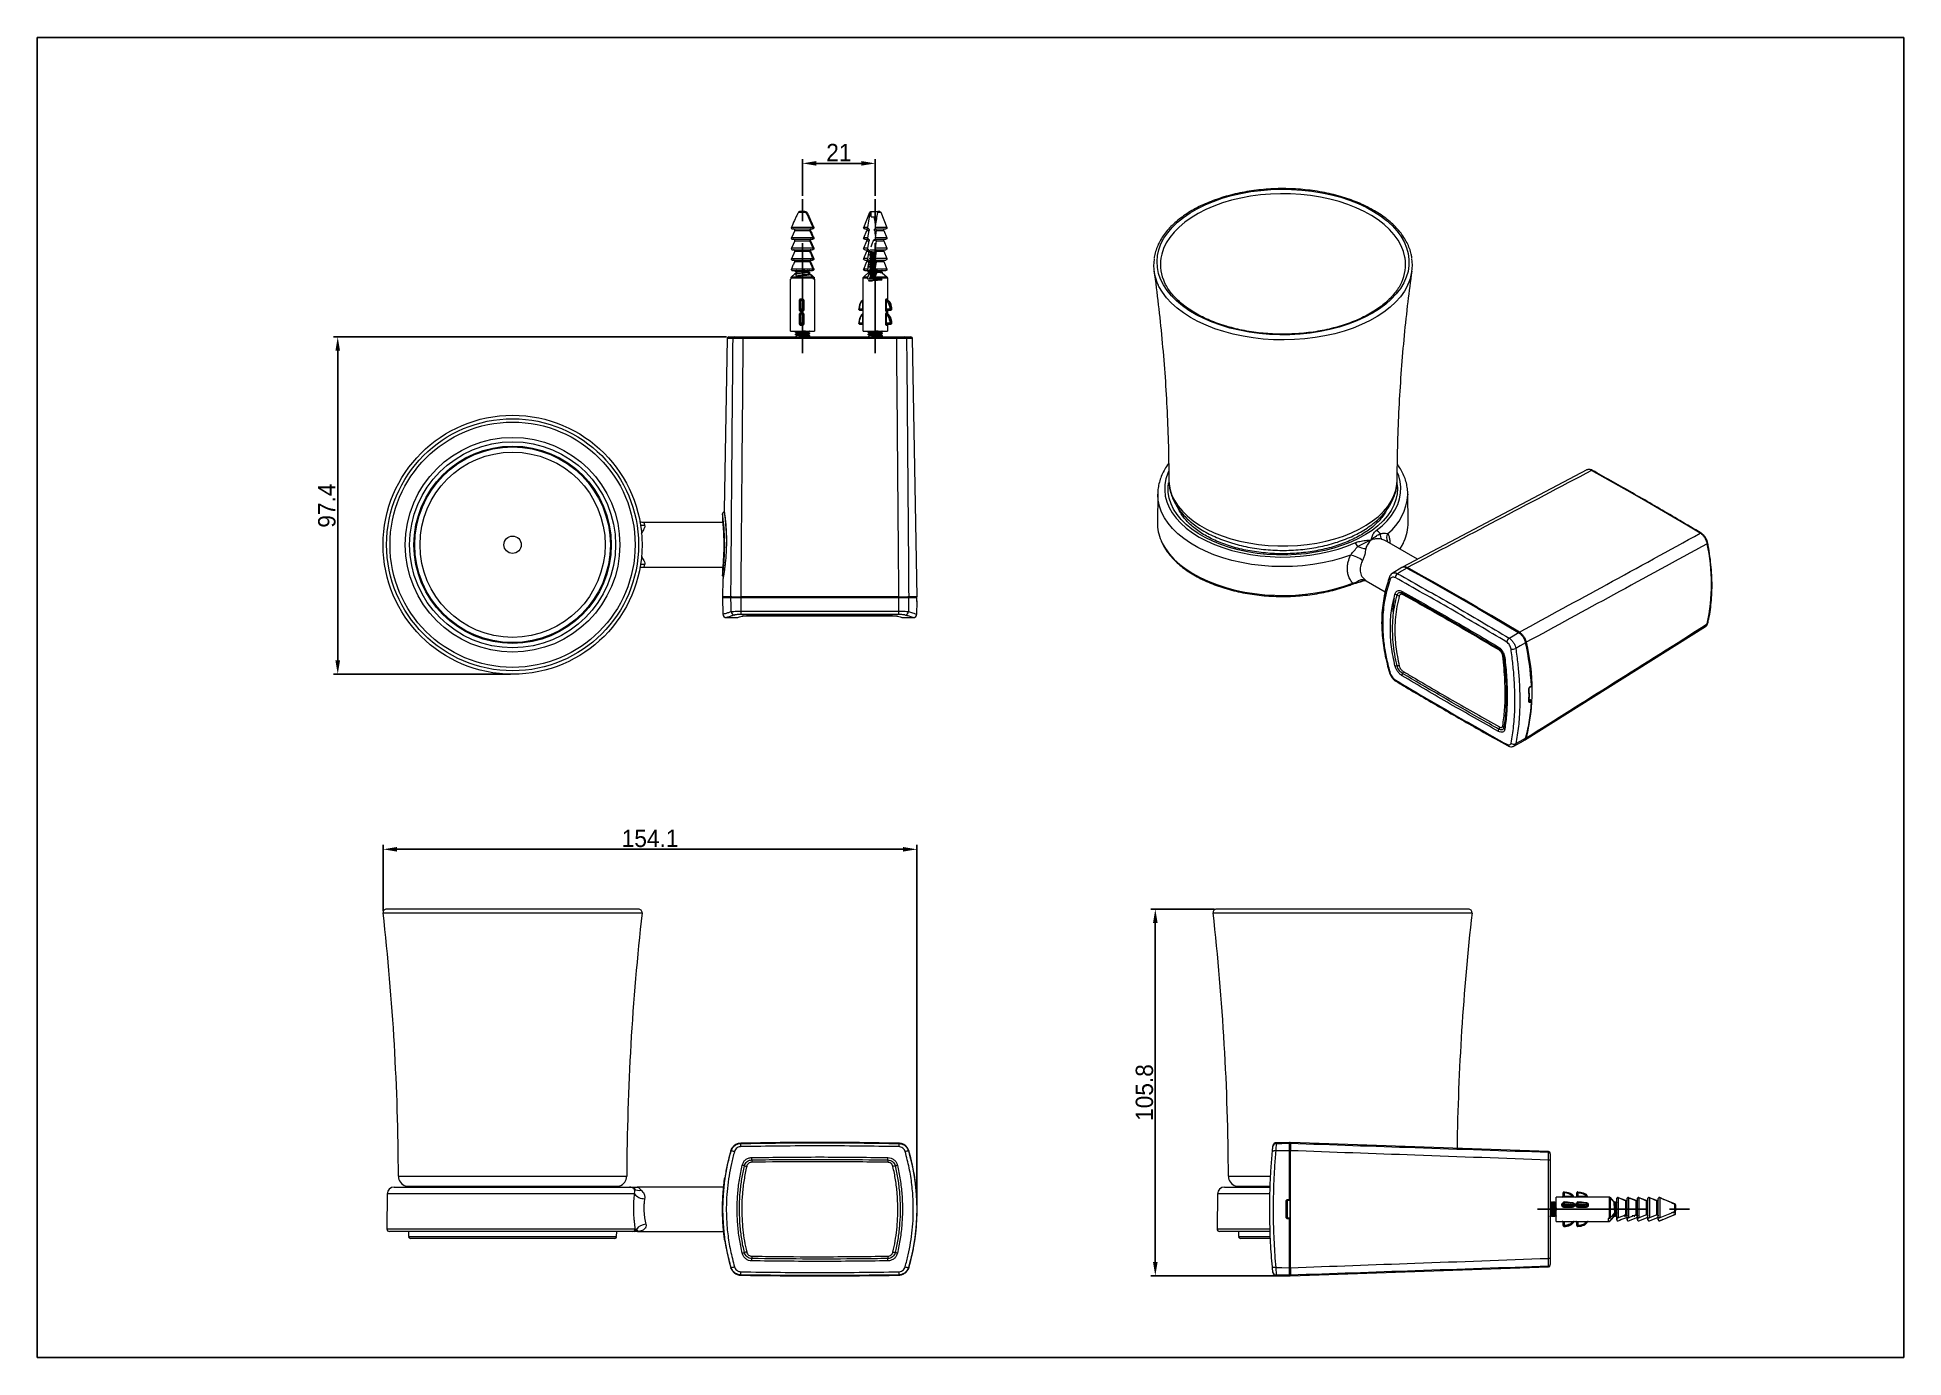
# Model space of a CAD drawing. Header units: millimetres. Extents: x 4288 to 4827, y 1699 to 2080.
import ezdxf

# ---------------------------------------------------------------- set-up
doc = ezdxf.new("R2010")
doc.units = ezdxf.units.MM
doc.linetypes.add('CENTER', pattern=[50.8, 31.75, -6.35, 6.35, -6.35])
doc.layers.add('Center', color=1, linetype='CENTER')
doc.styles.get("Standard").update_dxf_attribs({"font": ''})
doc.styles.get('Standard').set_extended_font_data('Dotum')
doc.dimstyles.new('ISO-25', dxfattribs={"dimtxt": 2.5, "dimasz": 2.5, "dimexe": 1.25, "dimexo": 0.625, "dimtad": 1, "dimzin": 9, "dimdsep": 46, "dimtxsty": 'Standard', "dimcen": 2.5, "dimclrd": 2, "dimclre": 2, "dimclrt": 2, "dimadec": 0, "dimazin": 0, "dimtfac": 1, "dimtmove": 0, "dimatfit": 3, "dimfxl": 0, "dimarcsym": 0})

msp = doc.modelspace()

# ---------------------------------------------------------------- blocks, each defined once
blk = doc.blocks.new('A$C34BC19C4')
at = {"color": 0, "linetype": 'Continuous'}
for p, q in [((0, 0), (0, 604.8)), ((0, 604.8), (855.36, 604.8)), ((855.36, 0), (855.36, 604.8)), ((0, 0), (855.36, 0))]:
    blk.add_line(p, q, dxfattribs=at)
blk = doc.blocks.new('A$C78357AF8')
at = {"color": 8, "linetype": 'Continuous', "lineweight": 15}
for p, q in [((48.77, 104.73), (0, 104.73)), ((74.75, 104.73), (48.77, 104.73)), ((4.41, 28.79), (47.43, 28.79)), ((47.43, 28.79), (70.34, 28.79)), ((72.57, 23.67), (1.17, 23.67)), ((6.53, 25.93), (68.22, 25.93)), ((1.09, 13.56), (72.8, 13.56)), ((7.36, 11.33), (46.53, 11.33)), ((46.53, 11.33), (67.39, 11.33))]:
    blk.add_line(p, q, dxfattribs=at)
at = {"color": 7, "linetype": 'Continuous', "lineweight": 15}
for p, q in [((73.75, 105.84), (0.99, 105.84)), ((1.17, 23.67), (1.09, 13.56)), ((3.17, 25.65), (71.1, 25.65)), ((98.31, 25.65), (73.37, 25.65)), ((154.09, 22.06), (154.1, 22.06)), ((154.09, 22.01), (154.1, 22.06)), ((72.12, 12.85), (1.79, 12.85)), ((7.31, 12.85), (7.36, 11.33)), ((46.38, 10.84), (7.86, 10.84)), ((66.89, 10.84), (46.38, 10.84)), ((67.39, 11.33), (67.44, 12.85)), ((72.49, 12.85), (72.12, 12.85)), ((72.8, 13.56), (73.13, 13.42)), ((73.48, 12.85), (98.31, 12.85)), ((98.35, 12.37), (98.35, 12.37))]:
    blk.add_line(p, q, dxfattribs=at)
at = {"color": 7, "linetype": 'Continuous', "lineweight": 15, "flags": 128}
for points in [[(103.24, 38.29), (103.27, 38.25), (103.29, 38.22)], [(148.86, 38.22), (148.89, 38.25), (148.91, 38.29)], [(100.47, 36.06), (100.45, 36.09), (100.42, 36.13)], [(151.74, 36.13), (151.71, 36.09), (151.69, 36.06)], [(100.42, 2.37), (100.45, 2.41), (100.47, 2.44)], [(103.29, 0.28), (103.27, 0.25), (103.24, 0.21)], [(148.91, 0.21), (148.89, 0.25), (148.86, 0.28)], [(151.69, 2.44), (151.71, 2.41), (151.74, 2.37)]]:
    blk.add_lwpolyline(points, dxfattribs=at)
at = {"color": 8, "linetype": 'Continuous', "lineweight": 15, "flags": 128}
blk.add_lwpolyline([(154.09, 22), (154.09, 22), (154.09, 22.06)], dxfattribs=at)
at = {"color": 7, "linetype": 'Continuous', "lineweight": 15}
for centre, radius, start, end in [((0.99, 104.84), 1, 90, 186.435), ((-695.59, 26.28), 700, 0.20523, 6.43503), ((770.34, 26.28), 700, 173.56497, 179.79477), ((73.75, 104.84), 1, 353.565, 90), ((126.08, -1211.62), 1250.13, 88.95316, 91.04684), ((126.08, -1211.62), 1250.12, 88.95336, 91.04664), ((-22.4, 35.23), 125.73, 0.9526, 1.3635), ((275.02, 35.22), 126.19, 178.6372, 179.0467), ((157.99, 19.25), 60, 163.6542, 196.3458), ((157.99, 19.25), 59.99, 163.6577, 196.3423), ((100.38, 33.08), 2.98, 69.3316, 88.2486), ((151.78, 33.08), 2.98, 91.7514, 110.6684), ((94.17, 19.25), 60, 343.6542, 16.3458), ((94.17, 19.25), 59.99, 2.6885, 16.3423), ((7.41, 28.8), 3, 180.2052, 253.0703), ((67.34, 28.8), 3, 286.9297, 359.7948), ((99.11, 28.19), 0.5, 144.217, 171.8337), ((3.17, 23.65), 2, 90, 179.5), ((6.39, 25.45), 0.5, 23.7971, 73.0703), ((68.36, 25.45), 0.5, 106.9297, 156.2029), ((71.1, 23.68), 1.97, 47.0485, 89.9638), ((73.84, 27.03), 2.36, 233.8253, 285.2872), ((75.38, 25.81), 3.53, 217.2714, 271.9327), ((153.8, 22.05), 0.3, 0, 2.6885), ((94.17, 19.25), 59.99, 343.6577, 357.3115), ((94.17, 19.25), 59.98, 0, 2.1127), ((94.17, 19.25), 59.98, 357.8873, 2.1127), ((94.17, 19.25), 59.98, 357.8873, 0), ((153.8, 16.45), 0.3, 357.3115, 0), ((1.79, 13.55), 0.7, 179.5, 270), ((7.86, 11.34), 0.5, 181.9092, 270), ((66.89, 11.34), 0.5, 270, 358.0908), ((72.11, 13.54), 0.694, 270.5454, 1.0227), ((72.47, 13.51), 0.664, 271.7453, 352.0716), ((76.04, 11.34), 3.58, 92.7551, 144.3584), ((100.38, 5.42), 2.98, 271.7513, 290.6689), ((126.08, 1250.13), 1250.13, 268.95316, 271.04684), ((126.08, 1250.13), 1250.12, 268.95336, 271.04664), ((-22.39, 3.27), 125.72, 358.6365, 359.0474), ((275.01, 3.28), 126.18, 180.9533, 181.3628), ((151.78, 5.42), 2.98, 249.3311, 268.2487)]:
    blk.add_arc(centre, radius, start, end, dxfattribs=at)
for points, knots in [([(100.42, 36.14), (100.54, 36.45), (100.8, 37.08), (101.55, 37.79), (102.39, 38.21), (102.99, 38.27), (103.24, 38.29)], [0, 0, 0, 0, 0.266247, 0.532501, 0.798634, 1, 1, 1, 1]), ([(103.24, 38.29), (102.91, 38.25), (102.23, 38.17), (101.35, 37.64), (100.77, 36.96), (100.51, 36.43), (100.44, 36.18), (100.42, 36.13)], [0, 0, 0, 0, 0.266033, 0.532069, 0.798081, 0.957383, 1, 1, 1, 1]), ([(100.47, 36.06), (100.6, 36.38), (100.85, 37.01), (101.6, 37.72), (102.45, 38.14), (103.04, 38.2), (103.29, 38.22)], [0, 0, 0, 0, 0.266604, 0.533529, 0.799565, 1, 1, 1, 1]), ([(103.29, 38.22), (110.89, 38.32), (126.08, 38.53), (141.27, 38.32), (148.86, 38.22)], [0, 0, 0, 0, 0.499916, 1, 1, 1, 1]), ([(148.86, 38.22), (149.2, 38.18), (149.87, 38.1), (150.75, 37.57), (151.38, 36.87), (151.59, 36.31), (151.69, 36.06)], [0, 0, 0, 0, 0.264214, 0.528258, 0.792684, 1, 1, 1, 1]), ([(151.74, 36.13), (151.61, 36.45), (151.36, 37.07), (150.61, 37.79), (149.81, 38.17), (149.22, 38.28), (148.97, 38.28), (148.91, 38.29)], [0, 0, 0, 0, 0.266031, 0.532068, 0.798081, 0.957381, 1, 1, 1, 1]), ([(148.92, 38.29), (149.26, 38.25), (149.93, 38.17), (150.81, 37.64), (151.44, 36.93), (151.65, 36.38), (151.74, 36.14)], [0, 0, 0, 0, 0.2659991, 0.5319975, 0.7980292, 1, 1, 1, 1]), ([(100.47, 2.44), (100.06, 3.98), (99.24, 7.06), (98.47, 11.85), (98.06, 16.72), (98.06, 21.23), (98.35, 25.29), (98.82, 28.91), (99.51, 32.51), (100.15, 34.88), (100.47, 36.06)], [0, 0, 0, 0, 0.140647, 0.281292, 0.426012, 0.570732, 0.677184, 0.783636, 0.891817, 1, 1, 1, 1]), ([(101.43, 35.87), (101.12, 34.72), (100.5, 32.42), (99.82, 28.87), (99.35, 25.28), (99.06, 21.27), (99.06, 16.89), (99.45, 12.11), (100.19, 7.34), (101.02, 4.2), (101.43, 2.63)], [0, 0, 0, 0, 0.106461, 0.212921, 0.321091, 0.429261, 0.569911, 0.710562, 0.85528, 1, 1, 1, 1]), ([(103.31, 37.32), (103.14, 37.3), (102.75, 37.27), (102.18, 36.98), (101.68, 36.5), (101.52, 36.08), (101.43, 35.87)], [0, 0, 0, 0, 0.1998, 0.46533, 0.732459, 1, 1, 1, 1]), ([(148.85, 37.32), (141.26, 37.42), (126.08, 37.63), (110.9, 37.42), (103.31, 37.32)], [0, 0, 0, 0, 0.499915, 1, 1, 1, 1]), ([(103.67, 31.94), (103.76, 32.23), (103.96, 32.82), (104.6, 33.54), (105.45, 34.05), (106.1, 34.13), (106.42, 34.16)], [0, 0, 0, 0, 0.236671, 0.491412, 0.745859, 1, 1, 1, 1]), ([(104.31, 31.77), (104.39, 32.01), (104.55, 32.48), (105.07, 33.04), (105.72, 33.4), (106.2, 33.46), (106.43, 33.48)], [0, 0, 0, 0, 0.2544177, 0.5088435, 0.7631669, 1, 1, 1, 1]), ([(106.44, 32.81), (106.27, 32.79), (105.92, 32.75), (105.47, 32.47), (105.12, 32.09), (105.01, 31.77), (104.96, 31.61)], [0, 0, 0, 0, 0.252769, 0.505207, 0.757924, 1, 1, 1, 1]), ([(106.42, 34.16), (112.97, 34.24), (126.08, 34.4), (139.19, 34.24), (145.74, 34.16)], [0, 0, 0, 0, 0.5, 1, 1, 1, 1]), ([(106.43, 33.48), (106.43, 33.54), (106.43, 33.67), (106.42, 33.9), (106.42, 34.07), (106.42, 34.16)], [0, 0, 0, 0, 0.277734, 0.63887, 1, 1, 1, 1]), ([(106.43, 33.48), (107.1, 33.49), (110.43, 33.54), (118.65, 33.63), (131.08, 33.66), (140.85, 33.54), (145.73, 33.48)], [0, 0, 0, 0, 0.050889, 0.254448, 0.627198, 1, 1, 1, 1]), ([(106.43, 33.48), (106.43, 33.38), (106.43, 33.17), (106.44, 32.93), (106.44, 32.81)], [0, 0, 0, 0, 0.4999949, 1, 1, 1, 1]), ([(145.72, 32.81), (139.29, 32.88), (127.53, 33.01), (114.44, 32.92), (107.77, 32.82), (106.44, 32.81)], [0, 0, 0, 0, 0.490823, 0.898166, 1, 1, 1, 1]), ([(145.73, 33.48), (145.73, 33.38), (145.72, 33.17), (145.72, 32.93), (145.72, 32.81)], [0, 0, 0, 0, 0.499999, 1, 1, 1, 1]), ([(147.2, 31.61), (147.14, 31.77), (147.03, 32.11), (146.67, 32.5), (146.21, 32.75), (145.88, 32.79), (145.72, 32.81)], [0, 0, 0, 0, 0.254905, 0.510267, 0.765372, 1, 1, 1, 1]), ([(145.73, 33.48), (145.73, 33.54), (145.73, 33.67), (145.74, 33.9), (145.74, 34.07), (145.74, 34.16)], [0, 0, 0, 0, 0.277737, 0.638866, 1, 1, 1, 1]), ([(145.73, 33.48), (145.98, 33.45), (146.47, 33.4), (147.12, 33.01), (147.62, 32.45), (147.77, 32), (147.84, 31.77)], [0, 0, 0, 0, 0.253463, 0.506977, 0.760931, 1, 1, 1, 1]), ([(145.74, 34.16), (146.04, 34.13), (146.67, 34.06), (147.51, 33.58), (148.18, 32.86), (148.39, 32.25), (148.49, 31.94)], [0, 0, 0, 0, 0.238915, 0.492638, 0.746178, 1, 1, 1, 1]), ([(150.73, 35.87), (150.67, 36.04), (150.52, 36.41), (150.1, 36.88), (149.52, 37.24), (149.07, 37.29), (148.85, 37.32)], [0, 0, 0, 0, 0.208099, 0.472906, 0.7366, 1, 1, 1, 1]), ([(150.73, 2.63), (151.04, 3.78), (151.66, 6.08), (152.34, 9.63), (152.81, 13.22), (153.09, 17.23), (153.1, 21.61), (152.71, 26.39), (151.97, 31.16), (151.14, 34.3), (150.73, 35.87)], [0, 0, 0, 0, 0.106461, 0.212921, 0.321091, 0.429261, 0.569911, 0.710562, 0.85528, 1, 1, 1, 1]), ([(151.69, 36.06), (152.1, 34.52), (152.92, 31.44), (153.68, 26.65), (154.09, 21.78), (154.1, 17.27), (153.81, 13.21), (153.34, 9.59), (152.65, 5.99), (152.01, 3.62), (151.69, 2.44)], [0, 0, 0, 0, 0.140647, 0.281292, 0.426012, 0.570732, 0.677183, 0.783636, 0.891817, 1, 1, 1, 1]), ([(98.61, 10.26), (98.61, 10.25), (98.62, 10.22), (98.59, 10.42), (98.53, 10.86), (98.45, 11.55), (98.34, 12.46), (98.24, 13.56), (98.14, 14.82), (98.06, 16.18), (98, 17.65), (97.98, 19.15), (98, 20.68), (98.05, 22.15), (98.13, 23.55), (98.24, 24.99), (98.36, 26.22), (98.47, 27.17), (98.55, 27.79), (98.61, 28.18), (98.61, 28.24), (98.62, 28.26)], [0, 0, 0, 0, 0.015564, 0.069462, 0.122432, 0.176981, 0.229875, 0.284296, 0.336893, 0.390975, 0.443649, 0.497827, 0.550815, 0.605339, 0.658239, 0.712653, 0.787537, 0.839937, 0.893839, 0.946151, 1, 1, 1, 1]), ([(103.67, 6.56), (103.38, 7.95), (102.8, 10.73), (102.33, 14.98), (102.17, 19.25), (102.33, 23.52), (102.8, 27.77), (103.38, 30.55), (103.67, 31.94)], [0, 0, 0, 0, 0.166674, 0.333448, 0.50018, 0.666818, 0.833455, 1, 1, 1, 1]), ([(104.31, 6.73), (104.17, 7.38), (103.74, 9.33), (103.23, 12.64), (102.9, 16.56), (102.85, 20.41), (103.06, 24.21), (103.52, 28.01), (104.05, 30.52), (104.31, 31.77)], [0, 0, 0, 0, 0.079136, 0.237941, 0.396745, 0.546008, 0.69527, 0.847635, 1, 1, 1, 1]), ([(104.96, 31.61), (104.69, 30.31), (104.14, 27.71), (103.69, 23.75), (103.51, 20.01), (103.58, 16.53), (103.84, 13.31), (104.28, 10.08), (104.73, 7.96), (104.96, 6.89)], [0, 0, 0, 0, 0.1596263, 0.3196866, 0.4797457, 0.6088173, 0.7378887, 0.8689442, 1, 1, 1, 1]), ([(104.31, 31.77), (104.26, 31.79), (104.15, 31.82), (103.92, 31.88), (103.75, 31.92), (103.67, 31.94)], [0, 0, 0, 0, 0.2758735, 0.637941, 1, 1, 1, 1]), ([(104.31, 31.77), (104.41, 31.75), (104.6, 31.69), (104.84, 31.64), (104.96, 31.61)], [0, 0, 0, 0, 0.500001, 1, 1, 1, 1]), ([(147.84, 31.77), (147.75, 31.75), (147.56, 31.69), (147.32, 31.64), (147.2, 31.61)], [0, 0, 0, 0, 0.5, 1, 1, 1, 1]), ([(147.2, 6.89), (147.43, 7.96), (147.88, 10.08), (148.32, 13.31), (148.58, 16.53), (148.65, 20.01), (148.47, 23.75), (148.02, 27.71), (147.47, 30.31), (147.2, 31.61)], [0, 0, 0, 0, 0.131055, 0.26211, 0.39118, 0.520249, 0.680311, 0.840373, 1, 1, 1, 1]), ([(147.84, 31.77), (147.9, 31.79), (148.01, 31.82), (148.23, 31.88), (148.4, 31.92), (148.49, 31.94)], [0, 0, 0, 0, 0.2758684, 0.6379407, 1, 1, 1, 1]), ([(147.84, 31.77), (147.99, 31.12), (148.42, 29.17), (148.93, 25.86), (149.26, 21.94), (149.31, 18.09), (149.09, 14.29), (148.64, 10.49), (148.11, 7.98), (147.84, 6.73)], [0, 0, 0, 0, 0.079137, 0.237944, 0.39675, 0.546011, 0.695272, 0.847635, 1, 1, 1, 1]), ([(148.49, 31.94), (148.78, 30.55), (149.36, 27.76), (149.83, 23.52), (149.99, 19.25), (149.82, 14.98), (149.36, 10.73), (148.78, 7.95), (148.49, 6.56)], [0, 0, 0, 0, 0.166747, 0.333462, 0.500179, 0.666805, 0.833397, 1, 1, 1, 1]), ([(71.1, 25.65), (71.1, 25.65), (71.14, 25.65), (71.27, 25.65), (71.68, 25.65), (72.4, 25.65), (73.05, 25.65), (73.37, 25.65), (73.37, 25.65)], [0, 0, 0, 0, 0.004427, 0.166805, 0.329574, 0.662873, 0.997331, 1, 1, 1, 1]), ([(72.8, 13.56), (72.72, 14.18), (72.58, 15.26), (72.44, 16.98), (72.37, 18.54), (72.36, 20.11), (72.41, 21.86), (72.51, 23), (72.57, 23.67)], [0, 0, 0, 0, 0.20697, 0.355614, 0.504266, 0.6505, 0.79673, 1, 1, 1, 1]), ([(72.45, 25.12), (72.48, 25.15), (72.55, 25.21), (72.77, 25.41), (73.06, 25.6), (73.27, 25.65), (73.37, 25.65), (73.37, 25.65)], [0, 0, 0, 0, 0.189433, 0.381, 0.687298, 0.995523, 1, 1, 1, 1]), ([(72.57, 23.67), (72.58, 23.74), (72.66, 24.07), (72.66, 24.64), (72.53, 24.95), (72.45, 25.12)], [0, 0, 0, 0, 0.097028, 0.483534, 1, 1, 1, 1]), ([(73.37, 25.65), (73.37, 25.65), (73.37, 25.65), (73.39, 25.65), (73.46, 25.65), (73.61, 25.61), (73.86, 25.44), (74.09, 25.15), (74.33, 24.87), (74.42, 24.79), (74.46, 24.75)], [0, 0, 0, 0, 0.005684, 0.014233, 0.054195, 0.213927, 0.459054, 0.845531, 0.921721, 1, 1, 1, 1]), ([(74.46, 24.75), (74.63, 24.61), (74.95, 24.33), (75.34, 23.72), (75.52, 23.11), (75.54, 22.6), (75.51, 22.39), (75.5, 22.28)], [0, 0, 0, 0, 0.24848, 0.496403, 0.808266, 0.892451, 1, 1, 1, 1]), ([(75.5, 22.28), (75.44, 21.82), (75.33, 21.05), (75.27, 19.85), (75.28, 18.78), (75.36, 17.72), (75.49, 16.69), (75.67, 15.73), (75.8, 15.18), (75.87, 14.91)], [0, 0, 0, 0, 0.187446, 0.32067, 0.45388, 0.590098, 0.726354, 0.863164, 1, 1, 1, 1]), ([(154.09, 21.89), (154.09, 21.93), (154.09, 21.99), (154.09, 22.02), (154.09, 22.02), (154.09, 22.02)], [0, 0, 0, 0, 0.57603, 0.886533, 1, 1, 1, 1]), ([(154.1, 21.46), (154.1, 21.53), (154.1, 21.66), (154.09, 21.81), (154.09, 21.87), (154.09, 21.89)], [0, 0, 0, 0, 0.4173049, 0.8341852, 1, 1, 1, 1]), ([(73.48, 12.85), (73.48, 12.85), (73.48, 12.85), (73.46, 12.85), (73.39, 12.85), (73.25, 12.85), (73, 12.85), (72.66, 12.85), (72.49, 12.85)], [0, 0, 0, 0, 0.003301, 0.021035, 0.171574, 0.448321, 0.725037, 1, 1, 1, 1]), ([(73.13, 13.42), (73.24, 13.31), (73.5, 13.03), (73.55, 12.91), (73.53, 12.86), (73.5, 12.85), (73.48, 12.85), (73.48, 12.85), (73.48, 12.85)], [0, 0, 0, 0, 0.23767, 0.614183, 0.881503, 0.97842, 0.996696, 1, 1, 1, 1]), ([(75.87, 14.91), (75.89, 14.8), (75.96, 14.41), (75.84, 14.03), (75.6, 13.63), (75.3, 13.33), (74.59, 12.95), (73.94, 12.85), (73.48, 12.85), (73.48, 12.85)], [0, 0, 0, 0, 0.074734, 0.2773206, 0.3078432, 0.4722798, 0.6424009, 0.9973033, 1, 1, 1, 1]), ([(98.65, 10.11), (98.67, 10.08), (98.7, 10), (98.76, 9.95), (98.79, 9.92)], [0, 0, 0, 0, 0.485426, 1, 1, 1, 1]), ([(103.67, 6.56), (103.75, 6.58), (103.92, 6.62), (104.15, 6.68), (104.26, 6.71), (104.31, 6.73)], [0, 0, 0, 0, 0.362057, 0.724127, 1, 1, 1, 1]), ([(106.42, 4.34), (106.12, 4.37), (105.49, 4.44), (104.65, 4.92), (103.98, 5.64), (103.77, 6.25), (103.67, 6.56)], [0, 0, 0, 0, 0.2388673, 0.4926058, 0.7461612, 1, 1, 1, 1]), ([(104.96, 6.89), (104.84, 6.86), (104.6, 6.81), (104.41, 6.75), (104.31, 6.73)], [0, 0, 0, 0, 0.5, 1, 1, 1, 1]), ([(106.43, 5.02), (106.18, 5.05), (105.69, 5.1), (105.04, 5.49), (104.54, 6.05), (104.39, 6.5), (104.31, 6.73)], [0, 0, 0, 0, 0.253475, 0.507007, 0.760975, 1, 1, 1, 1]), ([(104.96, 6.89), (105.01, 6.73), (105.13, 6.39), (105.49, 6), (105.95, 5.75), (106.28, 5.71), (106.44, 5.69)], [0, 0, 0, 0, 0.254921, 0.510298, 0.765417, 1, 1, 1, 1]), ([(106.44, 5.69), (106.44, 5.57), (106.43, 5.33), (106.43, 5.12), (106.43, 5.02)], [0, 0, 0, 0, 0.5, 1, 1, 1, 1]), ([(106.44, 5.69), (107.77, 5.68), (114.44, 5.58), (127.53, 5.49), (139.29, 5.62), (145.72, 5.69)], [0, 0, 0, 0, 0.1018337, 0.5091764, 1, 1, 1, 1]), ([(145.72, 5.69), (145.89, 5.71), (146.24, 5.75), (146.69, 6.03), (147.04, 6.41), (147.15, 6.73), (147.2, 6.89)], [0, 0, 0, 0, 0.252763, 0.505192, 0.757897, 1, 1, 1, 1]), ([(145.72, 5.69), (145.72, 5.57), (145.72, 5.33), (145.73, 5.12), (145.73, 5.02)], [0, 0, 0, 0, 0.5, 1, 1, 1, 1]), ([(147.84, 6.73), (147.77, 6.49), (147.61, 6.02), (147.08, 5.46), (146.44, 5.1), (145.96, 5.04), (145.73, 5.02)], [0, 0, 0, 0, 0.254409, 0.508824, 0.763136, 1, 1, 1, 1]), ([(148.49, 6.56), (148.39, 6.27), (148.2, 5.68), (147.56, 4.96), (146.71, 4.45), (146.06, 4.37), (145.74, 4.34)], [0, 0, 0, 0, 0.236701, 0.491432, 0.745869, 1, 1, 1, 1]), ([(147.2, 6.89), (147.32, 6.86), (147.56, 6.81), (147.75, 6.75), (147.84, 6.73)], [0, 0, 0, 0, 0.5000017, 1, 1, 1, 1]), ([(148.49, 6.56), (148.4, 6.58), (148.23, 6.62), (148.01, 6.68), (147.9, 6.71), (147.84, 6.73)], [0, 0, 0, 0, 0.36206, 0.724132, 1, 1, 1, 1]), ([(100.42, 2.37), (100.55, 2.05), (100.8, 1.43), (101.55, 0.71), (102.35, 0.33), (102.94, 0.22), (103.19, 0.22), (103.24, 0.21)], [0, 0, 0, 0, 0.266033, 0.532069, 0.798081, 0.957381, 1, 1, 1, 1]), ([(103.24, 0.21), (102.9, 0.25), (102.23, 0.33), (101.35, 0.86), (100.72, 1.57), (100.51, 2.12), (100.42, 2.36)], [0, 0, 0, 0, 0.266, 0.531998, 0.798028, 1, 1, 1, 1]), ([(103.29, 0.28), (102.96, 0.32), (102.29, 0.4), (101.41, 0.93), (100.78, 1.63), (100.57, 2.19), (100.47, 2.44)], [0, 0, 0, 0, 0.2642121, 0.5282586, 0.7926837, 1, 1, 1, 1]), ([(101.43, 2.63), (101.49, 2.46), (101.63, 2.09), (102.06, 1.62), (102.64, 1.26), (103.09, 1.21), (103.31, 1.18)], [0, 0, 0, 0, 0.208099, 0.472907, 0.7366, 1, 1, 1, 1]), ([(148.86, 0.28), (141.27, 0.18), (126.08, -0.03), (110.89, 0.18), (103.29, 0.28)], [0, 0, 0, 0, 0.499916, 1, 1, 1, 1]), ([(103.31, 1.18), (110.9, 1.08), (126.08, 0.87), (141.26, 1.08), (148.85, 1.18)], [0, 0, 0, 0, 0.499915, 1, 1, 1, 1]), ([(106.42, 4.34), (106.42, 4.43), (106.42, 4.6), (106.43, 4.83), (106.43, 4.96), (106.43, 5.02)], [0, 0, 0, 0, 0.361132, 0.722264, 1, 1, 1, 1]), ([(145.73, 5.02), (145.06, 5.01), (141.73, 4.96), (133.51, 4.87), (121.08, 4.84), (111.31, 4.96), (106.43, 5.02)], [0, 0, 0, 0, 0.050889, 0.254448, 0.627198, 1, 1, 1, 1]), ([(145.74, 4.34), (145.74, 4.43), (145.74, 4.6), (145.73, 4.83), (145.73, 4.96), (145.73, 5.02)], [0, 0, 0, 0, 0.36113, 0.722266, 1, 1, 1, 1]), ([(148.85, 1.18), (149.01, 1.2), (149.41, 1.23), (149.98, 1.52), (150.47, 2), (150.64, 2.42), (150.73, 2.63)], [0, 0, 0, 0, 0.1998, 0.465329, 0.732459, 1, 1, 1, 1]), ([(151.69, 2.44), (151.56, 2.12), (151.31, 1.49), (150.56, 0.78), (149.71, 0.36), (149.12, 0.3), (148.86, 0.28)], [0, 0, 0, 0, 0.266605, 0.533528, 0.799565, 1, 1, 1, 1]), ([(148.91, 0.21), (149.25, 0.25), (149.92, 0.33), (150.81, 0.86), (151.39, 1.54), (151.65, 2.07), (151.72, 2.32), (151.74, 2.37)], [0, 0, 0, 0, 0.266033, 0.532068, 0.79808, 0.957381, 1, 1, 1, 1]), ([(151.74, 2.36), (151.62, 2.05), (151.36, 1.42), (150.61, 0.71), (149.76, 0.29), (149.17, 0.23), (148.92, 0.21)], [0, 0, 0, 0, 0.2662484, 0.5325012, 0.7986357, 1, 1, 1, 1])]:
    blk.add_open_spline(points, degree=3, knots=knots, dxfattribs=at)
at = {"color": 8, "linetype": 'Continuous', "lineweight": 15}
blk.add_open_spline([(154.09, 21.89), (154.09, 21.92), (154.09, 22), (154.09, 22.05), (154.09, 22.06), (154.09, 22.06)], degree=3, knots=[0, 0, 0, 0, 0.266766, 0.709256, 1, 1, 1, 1], dxfattribs=at)
at = {"color": 7, "linetype": 'Continuous', "lineweight": 15}
blk.add_open_spline([(145.74, 4.34), (139.19, 4.26), (126.08, 4.1), (112.97, 4.26), (106.42, 4.34)], degree=3, dxfattribs=at)
blk = doc.blocks.new('A$C58E602A8')
at = {"color": 7, "linetype": 'Continuous', "lineweight": 15}
for p, q in [((99.8, 97.36), (101.52, 97.36)), ((103.9, 97.36), (148.27, 97.36)), ((150.65, 97.36), (152.37, 97.36)), ((99.3, 96.87), (98.43, 47.35)), ((148.28, 96.88), (103.89, 96.88)), ((154.17, 22.36), (152.87, 96.87)), ((98.04, 43.76), (75.29, 43.76)), ((98, 46.27), (98, 44.18)), ((75.29, 30.96), (98.04, 30.96)), ((98, 30.53), (98, 28.42)), ((98.09, 27.36), (98, 22.36)), ((100.42, 22.36), (98, 22.36)), ((98, 22.05), (98.09, 17.36)), ((100.42, 22.36), (100.72, 22.36)), ((148.93, 22.36), (103.25, 22.36)), ((148.92, 22.05), (103.25, 22.05)), ((151.46, 22.36), (151.75, 22.36)), ((154.1, 22.05), (151.74, 22.05)), ((154.17, 22.36), (151.75, 22.36)), ((154.1, 21.65), (154.1, 22.05)), ((154.1, 21.65), (154.1, 22.05)), ((154.1, 21.65), (154.1, 21.65)), ((99.13, 16.36), (102.23, 16.36)), ((104.12, 16.86), (148.05, 16.86)), ((149.94, 16.36), (153.04, 16.36)), ((154.09, 17.36), (154.15, 21.05))]:
    blk.add_line(p, q, dxfattribs=at)
at = {"color": 8, "linetype": 'Continuous', "lineweight": 15}
for p, q in [((101.04, 96.87), (99.3, 96.87)), ((152.87, 96.87), (151.14, 96.87)), ((100.43, 22.05), (98, 22.05)), ((154.1, 22.05), (154.1, 22.05)), ((154.15, 21.05), (154.11, 21.05))]:
    blk.add_line(p, q, dxfattribs=at)
at = {"color": 7, "linetype": 'Continuous', "lineweight": 15, "flags": 128}
for points in [[(100.48, 18.09), (100.46, 19.87), (100.43, 22.05)], [(103.25, 22.05), (103.28, 19.87), (103.3, 18.22)], [(148.87, 18.22), (148.89, 19.87), (148.92, 22.05)], [(151.74, 22.05), (151.72, 19.87), (151.69, 18.09)]]:
    blk.add_lwpolyline(points, dxfattribs=at)
at = {"color": 8, "linetype": 'Continuous', "lineweight": 15, "flags": 128}
blk.add_lwpolyline([(154.09, 21.16), (154.11, 21.11), (154.11, 21.05)], dxfattribs=at)
at = {"color": 7, "linetype": 'Continuous', "lineweight": 15}
for radius in [37.38, 36.38, 35.39, 30.98, 29.73, 28.49, 28.23, 26.73, 2.5]:
    blk.add_circle((37.38, 37.38), radius, dxfattribs=at)
for centre, radius, start, end in [((99.8, 96.86), 0.5, 90, 179), ((101.53, 96.87), 0.492, 90.8536, 179.8678), ((110.6, 96.99), 6.71, 176.8824, 181.0069), ((141.57, 96.99), 6.71, 358.9931, 3.1176), ((150.64, 96.87), 0.492, 0.1322, 89.1464), ((152.37, 96.86), 0.5, 1, 90), ((98.3, 22.06), 0.3, 90, 181), ((100.72, 22.06), 0.294, 91.2327, 182.1283), ((107.46, 22.13), 4.21, 176.8923, 181.051), ((144.71, 22.13), 4.21, 358.949, 3.1077), ((151.45, 22.06), 0.294, 357.8717, 88.7673), ((153.8, 22.06), 0.3, 358.9989, 90), ((153.8, 22.06), 0.3, 358.9692, 89.9677), ((99.09, 17.36), 1, 180.3003, 272.7445), ((101.49, 18.12), 1.01, 181.608, 267.2827), ((119.9, 18.04), 16.6, 179.3804, 182.7553), ((132.27, 18.04), 16.6, 357.2447, 0.6196), ((150.69, 18.12), 1.01, 272.7173, 358.392), ((153.09, 17.36), 1, 267.2234, 359.5119), ((153.85, 21.06), 0.3, 359, 33.375)]:
    blk.add_arc(centre, radius, start, end, dxfattribs=at)
at = {"color": 8, "linetype": 'Continuous', "lineweight": 15}
for centre, start, end in [((75.35, 46.23), 251.298, 272.7673), ((75.35, 28.49), 87.231, 108.8438)]:
    blk.add_arc(centre, 3.24, start, end, dxfattribs=at)
at = {"color": 7, "linetype": 'Continuous', "lineweight": 15}
for points, knots in [([(101.52, 97.36), (101.6, 97.36), (101.77, 97.36), (102.32, 97.36), (103.06, 97.36), (103.62, 97.36), (103.9, 97.36)], [0, 0, 0, 0, 0.227373, 0.484931, 0.742465, 1, 1, 1, 1]), ([(148.27, 97.36), (148.52, 97.36), (149.04, 97.36), (149.77, 97.36), (150.37, 97.36), (150.56, 97.36), (150.65, 97.36)], [0, 0, 0, 0, 0.226758, 0.484429, 0.742217, 1, 1, 1, 1]), ([(100.42, 22.36), (100.52, 34.34), (100.71, 59.17), (100.92, 84.01), (101.04, 96.87)], [0, 0, 0, 0, 0.4822572, 1, 1, 1, 1]), ([(103.89, 96.88), (103.56, 96.88), (102.88, 96.88), (102, 96.87), (101.34, 96.87), (101.13, 96.87), (101.04, 96.87)], [0, 0, 0, 0, 0.257547, 0.51509, 0.772644, 1, 1, 1, 1]), ([(103.89, 96.88), (103.78, 84.03), (103.55, 59.19), (103.34, 34.35), (103.25, 22.36)], [0, 0, 0, 0, 0.517097, 1, 1, 1, 1]), ([(148.93, 22.36), (148.83, 34.35), (148.62, 59.19), (148.4, 84.03), (148.28, 96.88)], [0, 0, 0, 0, 0.482903, 1, 1, 1, 1]), ([(151.14, 96.87), (151.02, 96.87), (150.79, 96.87), (150.08, 96.87), (149.21, 96.88), (148.57, 96.88), (148.28, 96.88)], [0, 0, 0, 0, 0.257765, 0.515551, 0.773231, 1, 1, 1, 1]), ([(151.14, 96.87), (151.25, 84.01), (151.47, 59.17), (151.66, 34.34), (151.75, 22.36)], [0, 0, 0, 0, 0.517743, 1, 1, 1, 1]), ([(75.29, 43.77), (75.2, 43.77), (74.93, 43.76), (74.55, 43.83), (74.27, 43.94), (74.16, 43.99)], [0, 0, 0, 0, 0.21442, 0.704075, 1, 1, 1, 1]), ([(98, 28.42), (98, 28.44), (98, 28.47), (98.06, 28.84), (98.13, 29.44), (98.22, 30.19), (98.31, 30.99), (98.39, 31.87), (98.48, 33), (98.56, 34.36), (98.61, 35.82), (98.63, 37.32), (98.61, 38.83), (98.56, 40.3), (98.48, 41.69), (98.38, 42.95), (98.27, 44.05), (98.17, 44.95), (98.08, 45.65), (98.02, 46.1), (97.99, 46.31), (98, 46.28), (98, 46.27)], [0, 0, 0, 0, 0.050093, 0.10456, 0.157404, 0.211762, 0.248971, 0.286696, 0.339042, 0.392887, 0.445145, 0.498938, 0.551621, 0.605885, 0.658833, 0.713345, 0.766072, 0.820306, 0.872813, 0.926804, 0.979562, 1, 1, 1, 1]), ([(98, 44.18), (98, 44.18), (98, 44.19), (98.02, 43.97), (98.06, 43.57), (98.12, 42.98), (98.18, 42.24), (98.24, 41.36), (98.29, 40.37), (98.33, 39.29), (98.36, 38.16), (98.36, 37), (98.35, 35.86), (98.31, 34.75), (98.26, 33.72), (98.2, 32.79), (98.13, 31.9), (98.07, 31.22), (98.02, 30.76), (98, 30.53), (98, 30.53), (98, 30.53)], [0, 0, 0, 0, 0.034383, 0.087472, 0.142104, 0.195138, 0.249705, 0.302409, 0.35663, 0.409157, 0.463211, 0.515917, 0.570179, 0.623076, 0.677529, 0.730502, 0.785013, 0.855709, 0.908424, 0.962648, 1, 1, 1, 1]), ([(98, 44.17), (98, 44.17), (98, 44.16), (98.01, 44.08), (98.02, 43.95), (98.04, 43.79), (98.04, 43.76)], [0, 0, 0, 0, 0.121662, 0.461554, 0.888004, 1, 1, 1, 1]), ([(98.5, 46.8), (98.48, 46.8), (98.4, 46.81), (98.26, 46.76), (98.14, 46.66), (98.06, 46.56), (98.03, 46.48), (98.02, 46.44), (98.01, 46.43)], [0, 0, 0, 0, 0.099159, 0.384362, 0.606629, 0.791532, 0.947588, 1, 1, 1, 1]), ([(98.81, 44.41), (98.84, 44.18), (98.88, 43.74), (98.96, 42.82), (99.02, 41.83), (99.07, 40.79), (99.11, 39.71), (99.13, 38.6), (99.12, 37.48), (99.09, 36.36), (99.04, 35.26), (98.97, 34.19), (98.89, 33.15), (98.79, 32.16), (98.69, 31.25), (98.58, 30.39), (98.47, 29.62), (98.37, 28.97), (98.3, 28.54), (98.23, 28.17), (98.18, 27.86), (98.14, 27.62), (98.1, 27.4), (98.09, 27.38), (98.09, 27.36)], [0, 0, 0, 0, 0.040302, 0.0756083, 0.147433, 0.1840431, 0.2191252, 0.2905161, 0.326916, 0.3616288, 0.4322447, 0.46823, 0.5030552, 0.5738699, 0.6099376, 0.6452791, 0.7171513, 0.7537667, 0.7893108, 0.8251046, 0.8616906, 0.8985529, 0.93368, 1, 1, 1, 1]), ([(98.44, 47.35), (98.44, 47.35), (98.44, 47.34), (98.47, 47.15), (98.51, 46.87), (98.57, 46.45), (98.63, 45.95), (98.7, 45.47), (98.75, 44.97), (98.8, 44.55), (98.81, 44.41)], [0, 0, 0, 0, 0.165997, 0.273966, 0.377548, 0.588156, 0.695423, 0.770901, 0.923149, 1, 1, 1, 1]), ([(75.5, 43), (75.52, 42.91), (75.55, 42.73), (75.5, 42.45), (75.39, 42.11), (75.19, 41.7), (74.87, 41.17), (74.6, 40.81), (74.47, 40.63)], [0, 0, 0, 0, 0.145828, 0.296249, 0.391872, 0.590613, 0.794947, 1, 1, 1, 1]), ([(74.11, 30.71), (74.26, 30.77), (74.6, 30.9), (75, 30.97), (75.25, 30.95), (75.29, 30.95)], [0, 0, 0, 0, 0.393832, 0.887572, 1, 1, 1, 1]), ([(98.03, 28.25), (98.04, 28.22), (98.07, 28.13), (98.14, 28.04), (98.2, 28.01), (98.2, 28.01)], [0, 0, 0, 0, 0.385546, 0.920799, 1, 1, 1, 1]), ([(100.42, 22.36), (100.55, 22.36), (100.8, 22.36), (101.55, 22.36), (102.4, 22.36), (102.99, 22.36), (103.25, 22.36)], [0, 0, 0, 0, 0.2662483, 0.5325015, 0.7986351, 1, 1, 1, 1]), ([(103.25, 22.05), (103.08, 22.05), (102.75, 22.05), (102.26, 22.05), (101.8, 22.05), (101.38, 22.05), (101.02, 22.05), (100.7, 22.05), (100.52, 22.05), (100.44, 22.05), (100.43, 22.05)], [0, 0, 0, 0, 0.13121, 0.266224, 0.397435, 0.532451, 0.66365, 0.798653, 0.957502, 1, 1, 1, 1]), ([(100.72, 22.36), (100.8, 22.36), (100.98, 22.36), (101.55, 22.36), (102.35, 22.36), (102.95, 22.36), (103.26, 22.36)], [0, 0, 0, 0, 0.2017026, 0.4677859, 0.7338935, 1, 1, 1, 1]), ([(148.92, 22.36), (149.14, 22.36), (149.68, 22.36), (150.44, 22.36), (151.11, 22.36), (151.34, 22.36), (151.46, 22.36)], [0, 0, 0, 0, 0.201703, 0.467786, 0.733894, 1, 1, 1, 1]), ([(151.74, 22.05), (151.69, 22.05), (151.58, 22.05), (151.32, 22.05), (150.99, 22.05), (150.6, 22.05), (150.16, 22.05), (149.65, 22.05), (149.23, 22.05), (148.97, 22.05), (148.92, 22.05)], [0, 0, 0, 0, 0.1312096, 0.2662237, 0.3974345, 0.5324509, 0.6636499, 0.7986532, 0.957502, 1, 1, 1, 1]), ([(148.93, 22.36), (149.26, 22.36), (149.94, 22.36), (150.82, 22.36), (151.45, 22.36), (151.66, 22.36), (151.75, 22.36)], [0, 0, 0, 0, 0.2659992, 0.5319976, 0.7980283, 1, 1, 1, 1]), ([(154.1, 21.12), (154.1, 21.12), (154.1, 21.12), (154.1, 21.15), (154.1, 21.23), (154.09, 21.37), (154.09, 21.53), (154.1, 21.63), (154.1, 21.67)], [0, 0, 0, 0, 0.061442, 0.177402, 0.358164, 0.60016, 0.869633, 1, 1, 1, 1]), ([(154.11, 21.05), (154.11, 21.06), (154.1, 21.07), (154.1, 21.18), (154.09, 21.33), (154.09, 21.5), (154.09, 21.61), (154.1, 21.65)], [0, 0, 0, 0, 0.215347, 0.430476, 0.645142, 0.859289, 1, 1, 1, 1]), ([(100.48, 18.09), (100.61, 18.11), (100.86, 18.14), (101.61, 18.19), (102.46, 18.22), (103.05, 18.22), (103.3, 18.22)], [0, 0, 0, 0, 0.266605, 0.533529, 0.799564, 1, 1, 1, 1]), ([(103.32, 17.25), (103.15, 17.24), (102.76, 17.24), (102.19, 17.21), (101.69, 17.17), (101.52, 17.13), (101.44, 17.11)], [0, 0, 0, 0, 0.1998, 0.465329, 0.732459, 1, 1, 1, 1]), ([(103.3, 18.22), (107.1, 18.23), (114.69, 18.24), (126.08, 18.25), (137.48, 18.24), (145.07, 18.23), (148.87, 18.22)], [0, 0, 0, 0, 0.249947, 0.499916, 0.749947, 1, 1, 1, 1]), ([(148.85, 17.25), (145.06, 17.25), (137.47, 17.26), (126.09, 17.27), (114.7, 17.26), (107.11, 17.25), (103.32, 17.25)], [0, 0, 0, 0, 0.249947, 0.499915, 0.749947, 1, 1, 1, 1]), ([(103.67, 16.75), (103.73, 16.77), (103.81, 16.79), (103.94, 16.83), (103.97, 16.84)], [0, 0, 0, 0, 0.713339, 1, 1, 1, 1]), ([(103.68, 16.8), (103.77, 16.82), (103.97, 16.86), (104.61, 16.91), (105.46, 16.95), (106.1, 16.96), (106.43, 16.96)], [0, 0, 0, 0, 0.236671, 0.491413, 0.74586, 1, 1, 1, 1]), ([(103.95, 16.83), (103.96, 16.83), (103.97, 16.84), (104.11, 16.86), (104.36, 16.88), (104.74, 16.91), (105.23, 16.94), (105.79, 16.95), (106.23, 16.96), (106.47, 16.96), (106.5, 16.96)], [0, 0, 0, 0, 0.072382, 0.180699, 0.317061, 0.470022, 0.635297, 0.802527, 0.972301, 1, 1, 1, 1]), ([(145.75, 16.96), (146.05, 16.96), (146.68, 16.95), (147.51, 16.92), (148.19, 16.86), (148.39, 16.82), (148.5, 16.8)], [0, 0, 0, 0, 0.238916, 0.492638, 0.746177, 1, 1, 1, 1]), ([(145.86, 16.96), (145.96, 16.96), (146.26, 16.96), (146.75, 16.94), (147.28, 16.92), (147.72, 16.89), (148.02, 16.86), (148.19, 16.84), (148.21, 16.83), (148.22, 16.83)], [0, 0, 0, 0, 0.085182, 0.26443, 0.443424, 0.621471, 0.776382, 0.911602, 1, 1, 1, 1]), ([(150.73, 17.11), (150.67, 17.12), (150.53, 17.16), (150.11, 17.2), (149.52, 17.24), (149.08, 17.24), (148.85, 17.25)], [0, 0, 0, 0, 0.208099, 0.472907, 0.736599, 1, 1, 1, 1]), ([(148.87, 18.22), (149.21, 18.22), (149.88, 18.21), (150.75, 18.18), (151.39, 18.13), (151.6, 18.1), (151.69, 18.09)], [0, 0, 0, 0, 0.2642132, 0.5282585, 0.7926835, 1, 1, 1, 1])]:
    blk.add_open_spline(points, degree=3, knots=knots, dxfattribs=at)
at = {"color": 8, "linetype": 'Continuous', "lineweight": 15}
for points, knots in [([(75.29, 43.75), (75.29, 43.74), (75.29, 43.71), (75.37, 43.45), (75.46, 43.15), (75.5, 43)], [0, 0, 0, 0, 0.328437, 0.659247, 1, 1, 1, 1]), ([(98.5, 46.77), (98.5, 46.78), (98.5, 46.81), (98.51, 46.71), (98.53, 46.53), (98.57, 46.2), (98.63, 45.76), (98.69, 45.23), (98.76, 44.59), (98.83, 43.86), (98.88, 43.26), (98.93, 42.61), (98.97, 41.94), (99.02, 41.22), (99.07, 40.23), (99.1, 39.19), (99.12, 38.31), (99.12, 37.95), (99.12, 37.86)], [0, 0, 0, 0, 0.0393876, 0.0947903, 0.1510053, 0.2597299, 0.3149064, 0.3708747, 0.4803047, 0.5358383, 0.5921699, 0.6469231, 0.7024606, 0.7583973, 0.8151559, 0.9250043, 0.9807734, 1, 1, 1, 1]), ([(74.57, 33.95), (74.69, 33.78), (74.98, 33.38), (75.35, 32.74), (75.52, 32.24), (75.54, 31.9), (75.52, 31.78), (75.5, 31.72)], [0, 0, 0, 0, 0.208311, 0.4694851, 0.7980177, 0.8867026, 1, 1, 1, 1]), ([(75.5, 31.72), (75.44, 31.52), (75.34, 31.17), (75.28, 30.97), (75.29, 30.98), (75.29, 30.98)], [0, 0, 0, 0, 0.472788, 0.80362, 1, 1, 1, 1]), ([(98.14, 17.36), (98.13, 17.35), (98.1, 17.34), (98.36, 17.43), (98.83, 17.57), (99.51, 17.79), (100.16, 17.99), (100.48, 18.09)], [0, 0, 0, 0, 0.14151, 0.353978, 0.567295, 0.78321, 1, 1, 1, 1]), ([(101.44, 17.11), (101.13, 17.01), (100.51, 16.82), (99.83, 16.6), (99.36, 16.45), (99.1, 16.36), (99.12, 16.37), (99.13, 16.37)], [0, 0, 0, 0, 0.212497, 0.425818, 0.641705, 0.858474, 1, 1, 1, 1]), ([(102.23, 16.36), (102.23, 16.36), (102.18, 16.34), (102.37, 16.4), (102.8, 16.53), (103.38, 16.71), (103.68, 16.8)], [0, 0, 0, 0, 0.000357, 0.333634, 0.666909, 1, 1, 1, 1]), ([(103.96, 16.84), (103.95, 16.83), (103.86, 16.8), (103.76, 16.8), (103.68, 16.8)], [0, 0, 0, 0, 0.129581, 1, 1, 1, 1]), ([(148.2, 16.84), (148.22, 16.84), (148.31, 16.8), (148.41, 16.8), (148.5, 16.8)], [0, 0, 0, 0, 0.141778, 1, 1, 1, 1]), ([(148.5, 16.8), (148.78, 16.71), (149.36, 16.54), (149.85, 16.39), (149.91, 16.37), (149.94, 16.36)], [0, 0, 0, 0, 0.333494, 0.666925, 1, 1, 1, 1]), ([(153.04, 16.37), (153.05, 16.37), (153.08, 16.36), (152.71, 16.48), (151.98, 16.72), (151.15, 16.98), (150.73, 17.11)], [0, 0, 0, 0, 0.138799, 0.421092, 0.709501, 1, 1, 1, 1]), ([(151.69, 18.09), (152.1, 17.96), (152.92, 17.71), (153.68, 17.47), (154.07, 17.34), (154.04, 17.35), (154.04, 17.36)], [0, 0, 0, 0, 0.280347, 0.562615, 0.851001, 1, 1, 1, 1])]:
    blk.add_open_spline(points, degree=3, knots=knots, dxfattribs=at)
at = {"color": 7, "linetype": 'Continuous', "lineweight": 15}
blk.add_open_spline([(106.43, 16.96), (112.98, 16.97), (126.09, 16.98), (139.19, 16.97), (145.75, 16.96)], degree=3, dxfattribs=at)
blk = doc.blocks.new('A$C6A392255')
at = {"color": 8, "linetype": 'Continuous', "lineweight": 15}
for p, q in [((1.78, 104.73), (0, 104.73)), ((74.75, 104.73), (1.78, 104.73)), ((22.05, 38.29), (22.05, 38.49)), ((96.87, 35.7), (96.87, 35.9)), ((4.41, 28.79), (5.98, 28.79)), ((5.98, 28.79), (16.58, 28.79)), ((16.4, 23.67), (1.25, 23.67)), ((6.53, 25.93), (16.46, 25.93)), ((22.25, 16.67), (22.25, 21.83)), ((1.16, 13.56), (16.44, 13.56)), ((7.36, 11.33), (8.79, 11.33)), ((8.79, 11.33), (16.48, 11.33)), ((22.05, 0.01), (22.05, 0.21)), ((96.87, 2.6), (96.87, 2.8))]:
    blk.add_line(p, q, dxfattribs=at)
at = {"color": 7, "linetype": 'Continuous', "lineweight": 15}
for p, q in [((73.75, 105.84), (0.99, 105.84)), ((22.05, 38.49), (18.24, 38.43)), ((96.87, 35.9), (22.35, 38.5)), ((22.35, 38.29), (22.35, 38.5)), ((22.05, 22.06), (22.05, 36.13)), ((22.35, 2.36), (22.35, 36.14)), ((96.86, 5.07), (96.86, 33.43)), ((97.35, 33.3), (97.35, 5.2)), ((1.25, 23.67), (1.16, 13.56)), ((3.25, 25.65), (16.46, 25.65)), ((21.65, 22.06), (22.05, 22.06)), ((22.05, 21.75), (21.65, 21.75)), ((21.05, 17.04), (21.05, 21.46)), ((21.35, 21.45), (21.35, 17.05)), ((21.65, 16.75), (22.05, 16.75)), ((22.05, 16.44), (21.65, 16.44)), ((22.05, 2.37), (22.05, 16.44)), ((16.43, 12.85), (1.86, 12.85)), ((7.31, 12.85), (7.36, 11.33)), ((9.26, 10.84), (7.86, 10.84)), ((16.51, 10.84), (9.26, 10.84)), ((16.97, 4.18), (16.97, 4.18)), ((18.24, 0.07), (22.05, 0.01)), ((22.35, 0), (96.87, 2.6)), ((22.35, 0), (22.35, 0.21))]:
    blk.add_line(p, q, dxfattribs=at)
at = {"color": 7, "linetype": 'Continuous', "lineweight": 15, "flags": 128}
for points in [[(18.22, 38.22), (19.87, 38.25), (22.05, 38.29)], [(18.08, 36.06), (17.89, 36.07), (17.71, 36.07), (17.54, 36.06), (17.4, 36.04), (17.28, 36.01), (17.18, 35.97), (17.13, 35.92), (17.1, 35.87)], [(22.05, 36.13), (19.87, 36.09), (18.08, 36.06)], [(22.05, 36.13), (22.11, 36.13), (22.16, 36.13), (22.22, 36.12), (22.26, 36.11), (22.3, 36.09), (22.33, 36.08), (22.35, 36.06), (22.35, 36.05)], [(18.08, 2.44), (17.89, 2.43), (17.71, 2.43), (17.54, 2.44), (17.4, 2.46), (17.28, 2.49), (17.18, 2.53), (17.13, 2.58), (17.1, 2.63)], [(18.08, 2.44), (19.87, 2.41), (22.05, 2.37)], [(22.05, 0.21), (19.87, 0.25), (18.22, 0.28)], [(22.05, 2.37), (22.11, 2.37), (22.16, 2.37), (22.22, 2.38), (22.26, 2.39), (22.3, 2.41), (22.33, 2.42), (22.35, 2.44), (22.35, 2.45)]]:
    blk.add_lwpolyline(points, dxfattribs=at)
at = {"color": 7, "linetype": 'Continuous', "lineweight": 15}
for centre, radius, start, end in [((0.99, 104.84), 1, 90, 186.435), ((-695.59, 26.28), 700, 0.20523, 6.43503), ((770.34, 26.28), 700, 173.56497, 179.13701), ((73.75, 104.84), 1, 353.565, 90), ((18.24, 37.22), 1, 90.9936, 174.3637), ((18.26, 37.43), 1, 90.991, 172.7289), ((22.05, 38.19), 0.3, 0, 91), ((22.05, 37.99), 0.3, 0.0049, 91.0047), ((96.97, 32.83), 0.608, 51.588, 100.7989), ((96.85, 35.4), 0.5, 0, 88), ((96.85, 35.2), 0.5, 0.0043, 88.0047), ((7.41, 28.8), 3, 180.2052, 253.0703), ((3.25, 23.65), 2, 90, 179.5), ((6.39, 25.45), 0.5, 23.7971, 73.0703), ((26.21, 21.98), 4.57, 178.9848, 182.9253), ((22.12, 20.42), 1.65, 82.044, 92.6778), ((26.61, 21.98), 4.57, 178.9848, 182.9253), ((22.05, 22.05), 0.3, 270, 0), ((21.12, 19.37), 2.09, 83.7385, 92.112), ((21.12, 19.13), 2.09, 267.888, 276.2615), ((26.21, 16.52), 4.57, 177.0747, 181.0152), ((26.61, 16.52), 4.57, 177.0747, 181.0152), ((22.05, 16.45), 0.3, 0, 90), ((22.12, 18.08), 1.65, 267.3222, 277.956), ((1.86, 13.55), 0.7, 179.5, 270), ((7.86, 11.34), 0.5, 181.9092, 270), ((18.24, 1.28), 1, 185.6363, 269.0064), ((18.26, 1.07), 1, 187.2711, 269.0271), ((22.05, 0.51), 0.3, 268.9953, 359.9951), ((22.05, 0.31), 0.3, 269, 360), ((22.25, 1.84), 0.1, 0.0021, 89.0022), ((22.25, 1.44), 0.1, 0, 89.5), ((96.97, 5.67), 0.608, 259.2011, 308.412), ((96.85, 3.3), 0.5, 271.9953, 359.9957), ((96.85, 3.1), 0.5, 272, 0)]:
    blk.add_arc(centre, radius, start, end, dxfattribs=at)
for points, knots in [([(18.22, 38.22), (18.21, 38.18), (18.21, 38.1), (18.17, 37.57), (18.13, 36.87), (18.1, 36.31), (18.08, 36.06)], [0, 0, 0, 0, 0.264213, 0.528259, 0.792684, 1, 1, 1, 1]), ([(22.05, 36.13), (22.05, 36.29), (22.05, 36.61), (22.05, 37.04), (22.04, 37.43), (22.04, 37.75), (22.04, 38.01), (22.05, 38.2), (22.05, 38.28), (22.05, 38.28), (22.05, 38.29)], [0, 0, 0, 0, 0.13121, 0.266224, 0.397435, 0.532451, 0.66365, 0.798653, 0.957502, 1, 1, 1, 1]), ([(22.35, 38.29), (34.35, 37.87), (59.19, 37.01), (84.02, 36.15), (96.87, 35.7)], [0, 0, 0, 0, 0.482903, 1, 1, 1, 1]), ([(22.35, 38.29), (22.35, 38.25), (22.35, 38.17), (22.35, 37.64), (22.35, 36.93), (22.35, 36.38), (22.35, 36.14)], [0, 0, 0, 0, 0.265999, 0.531998, 0.798028, 1, 1, 1, 1]), ([(22.35, 37.99), (22.35, 37.96), (22.35, 37.92), (22.35, 37.54), (22.35, 36.9), (22.35, 36.33), (22.35, 36.05)], [0, 0, 0, 0, 0.201703, 0.467786, 0.733894, 1, 1, 1, 1]), ([(17.1, 2.63), (17.01, 3.78), (16.81, 6.08), (16.59, 9.62), (16.44, 13.22), (16.35, 17.22), (16.35, 21.6), (16.47, 26.37), (16.71, 31.16), (16.97, 34.3), (17.1, 35.87)], [0, 0, 0, 0, 0.106254, 0.212921, 0.32087, 0.429261, 0.569423, 0.710562, 0.854759, 1, 1, 1, 1]), ([(17.1, 35.87), (17.12, 36.04), (17.15, 36.41), (17.2, 36.88), (17.23, 37.24), (17.24, 37.29), (17.24, 37.32)], [0, 0, 0, 0, 0.208099, 0.472907, 0.736599, 1, 1, 1, 1]), ([(17.24, 37.32), (17.25, 37.38), (17.26, 37.5), (17.26, 37.52), (17.26, 37.53)], [0, 0, 0, 0, 0.499979, 1, 1, 1, 1]), ([(18.08, 36.06), (17.96, 34.52), (17.7, 31.44), (17.46, 26.66), (17.33, 21.78), (17.33, 17.28), (17.42, 13.21), (17.57, 9.6), (17.78, 5.99), (17.98, 3.63), (18.08, 2.44)], [0, 0, 0, 0, 0.140166, 0.281292, 0.425478, 0.570732, 0.676972, 0.783636, 0.891599, 1, 1, 1, 1]), ([(96.86, 33.43), (84, 33.89), (59.17, 34.8), (34.33, 35.7), (22.35, 36.14)], [0, 0, 0, 0, 0.517743, 1, 1, 1, 1]), ([(96.86, 33.43), (96.86, 33.75), (96.87, 34.38), (96.87, 35.13), (96.87, 35.6), (96.87, 35.67), (96.87, 35.7)], [0, 0, 0, 0, 0.257765, 0.515551, 0.773231, 1, 1, 1, 1]), ([(97.35, 35.2), (97.35, 35.17), (97.35, 35.12), (97.35, 34.72), (97.35, 34.1), (97.35, 33.57), (97.35, 33.3)], [0, 0, 0, 0, 0.226758, 0.484429, 0.742217, 1, 1, 1, 1]), ([(21.05, 21.46), (21.05, 21.53), (21.07, 21.66), (21.17, 21.85), (21.32, 21.98), (21.49, 22.05), (21.6, 22.06), (21.65, 22.06)], [0, 0, 0, 0, 0.215347, 0.430476, 0.645142, 0.859289, 1, 1, 1, 1]), ([(21.65, 21.75), (21.63, 21.75), (21.57, 21.74), (21.49, 21.71), (21.41, 21.64), (21.36, 21.55), (21.35, 21.48), (21.35, 21.45)], [0, 0, 0, 0, 0.1409798, 0.3553465, 0.5699976, 0.7849293, 1, 1, 1, 1]), ([(21.65, 16.44), (21.58, 16.44), (21.44, 16.46), (21.26, 16.56), (21.13, 16.71), (21.06, 16.88), (21.05, 16.99), (21.05, 17.04)], [0, 0, 0, 0, 0.2139, 0.428022, 0.642506, 0.857473, 1, 1, 1, 1]), ([(21.35, 17.05), (21.35, 17.03), (21.36, 16.97), (21.39, 16.89), (21.46, 16.81), (21.55, 16.76), (21.62, 16.75), (21.65, 16.75)], [0, 0, 0, 0, 0.142344, 0.357072, 0.57147, 0.7857284, 1, 1, 1, 1]), ([(17.24, 1.18), (17.24, 1.2), (17.24, 1.23), (17.21, 1.52), (17.16, 2), (17.12, 2.42), (17.1, 2.63)], [0, 0, 0, 0, 0.1998, 0.465329, 0.732459, 1, 1, 1, 1]), ([(17.26, 0.97), (17.26, 0.98), (17.26, 1), (17.25, 1.12), (17.24, 1.18)], [0, 0, 0, 0, 0.499979, 1, 1, 1, 1]), ([(18.08, 2.44), (18.1, 2.12), (18.14, 1.49), (18.18, 0.78), (18.21, 0.36), (18.22, 0.3), (18.22, 0.28)], [0, 0, 0, 0, 0.266605, 0.533529, 0.799564, 1, 1, 1, 1]), ([(22.05, 0.21), (22.05, 0.22), (22.05, 0.25), (22.05, 0.39), (22.04, 0.6), (22.04, 0.89), (22.04, 1.25), (22.05, 1.69), (22.05, 2.07), (22.05, 2.32), (22.05, 2.37)], [0, 0, 0, 0, 0.1312096, 0.2662237, 0.3974345, 0.5324509, 0.6636499, 0.7986532, 0.957502, 1, 1, 1, 1]), ([(22.35, 2.36), (34.33, 2.8), (59.17, 3.7), (84, 4.61), (96.86, 5.07)], [0, 0, 0, 0, 0.482257, 1, 1, 1, 1]), ([(96.87, 2.8), (84.02, 2.35), (59.19, 1.49), (34.35, 0.63), (22.35, 0.21)], [0, 0, 0, 0, 0.517097, 1, 1, 1, 1]), ([(22.35, 2.45), (22.35, 2.24), (22.35, 1.74), (22.35, 1.1), (22.35, 0.62), (22.35, 0.55), (22.35, 0.51)], [0, 0, 0, 0, 0.201703, 0.467786, 0.733894, 1, 1, 1, 1]), ([(22.35, 2.36), (22.35, 2.05), (22.35, 1.42), (22.35, 0.71), (22.35, 0.29), (22.35, 0.23), (22.35, 0.21)], [0, 0, 0, 0, 0.266248, 0.532502, 0.798635, 1, 1, 1, 1]), ([(96.87, 2.8), (96.87, 2.84), (96.87, 2.92), (96.87, 3.45), (96.86, 4.19), (96.86, 4.79), (96.86, 5.07)], [0, 0, 0, 0, 0.257547, 0.51509, 0.772644, 1, 1, 1, 1]), ([(97.35, 5.2), (97.35, 4.96), (97.35, 4.46), (97.35, 3.84), (97.35, 3.4), (97.35, 3.33), (97.35, 3.3)], [0, 0, 0, 0, 0.227373, 0.484931, 0.742465, 1, 1, 1, 1])]:
    blk.add_open_spline(points, degree=3, knots=knots, dxfattribs=at)
at = {"color": 8, "linetype": 'Continuous', "lineweight": 15}
for points, knots in [([(18.24, 38.43), (18.24, 38.42), (18.24, 38.4), (18.22, 38.28), (18.22, 38.22)], [0, 0, 0, 0, 0.499895, 1, 1, 1, 1]), ([(18.22, 0.28), (18.22, 0.22), (18.23, 0.11), (18.24, 0.05), (18.24, 0.07), (18.24, 0.07)], [0, 0, 0, 0, 0.499895, 0.999832, 1, 1, 1, 1])]:
    blk.add_open_spline(points, degree=3, knots=knots, dxfattribs=at)
blk = doc.blocks.new('A$C38F06C84')
at = {"color": 7, "linetype": 'Continuous', "lineweight": 15}
for p, q in [((4.4, 76.99), (4.4, 76.91)), ((125.05, 79.87), (71.89, 51.84)), ((1.18, 72.93), (1.09, 64.68)), ((73.48, 64.68), (73.39, 72.93)), ((7.09, 68.85), (7.09, 68.76)), ((76.21, 54.12), (67.32, 59.25)), ((71.63, 51.68), (68.91, 50.01)), ((57.51, 47.22), (58.53, 47.44)), ((60.22, 47.85), (60.33, 47.89)), ((61.24, 47.98), (61.39, 47.89)), ((61.39, 47.89), (66.86, 44.73)), ((107.1, 1.85), (159.34, 34.65)), ((108.71, 17.25), (109, 17.41)), ((108.78, 17.4), (109.06, 17.56)), ((109.01, 13.36), (108.44, 13.69)), ((108.57, 13.19), (108.86, 13.35)), ((109.06, 12.97), (108.78, 12.81)), ((104.05, 0.19), (106.83, 1.7)), ((107.08, 1.88), (106.81, 1.72))]:
    blk.add_line(p, q, dxfattribs=at)
at = {"color": 8, "linetype": 'Continuous', "lineweight": 15}
for p, q in [((108.45, 13.25), (108.57, 13.19)), ((108.86, 13.35), (108.46, 13.57))]:
    blk.add_line(p, q, dxfattribs=at)
at = {"color": 7, "linetype": 'Continuous', "lineweight": 15, "flags": 128}
for points in [[(54.02, 158.55), (56.6, 157.7), (59.05, 156.74), (61.36, 155.66), (63.51, 154.48), (65.48, 153.2), (67.27, 151.83), (68.86, 150.39), (70.24, 148.87), (71.4, 147.29), (72.34, 145.67), (73.04, 144), (73.5, 142.31), (73.72, 140.6), (73.71, 138.89), (73.45, 137.18), (72.95, 135.49), (72.21, 133.83), (71.24, 132.21), (70.04, 130.65), (68.63, 129.14), (67.01, 127.7), (65.2, 126.35), (63.19, 125.08), (61.02, 123.92), (58.69, 122.86), (56.21, 121.91), (53.61, 121.08), (50.91, 120.38), (48.11, 119.81), (45.24, 119.37), (42.32, 119.07), (39.37, 118.9), (36.4, 118.88), (33.44, 119), (30.5, 119.25), (27.61, 119.64), (24.79, 120.17), (22.05, 120.83), (19.41, 121.61), (16.89, 122.52), (14.51, 123.54), (12.28, 124.67), (10.21, 125.9), (8.33, 127.22), (6.64, 128.63), (5.15, 130.11), (3.88, 131.66), (2.84, 133.26), (2.02, 134.91), (1.43, 136.59), (1.09, 138.29), (0.99, 140.01), (1.13, 141.72), (1.51, 143.42), (2.13, 145.09), (2.98, 146.73), (4.06, 148.33), (5.37, 149.87), (6.88, 151.34), (8.6, 152.73), (10.52, 154.05), (12.61, 155.26), (14.86, 156.38), (17.27, 157.38), (19.8, 158.27), (22.46, 159.03), (25.21, 159.67), (28.05, 160.18), (30.95, 160.55), (33.89, 160.78), (36.85, 160.87), (39.82, 160.83), (42.77, 160.64), (45.68, 160.32), (48.54, 159.86), (51.33, 159.27), (54.02, 158.55)], [(157.85, 61.62), (153.93, 63.95), (150.01, 66.27), (146.08, 68.56), (142.16, 70.84), (138.24, 73.09), (134.31, 75.33), (130.39, 77.54), (126.47, 79.73)], [(1.18, 72.75), (1.18, 72.84), (1.18, 72.93)], [(73.39, 72.93), (73.39, 72.92), (73.39, 72.67)], [(158.1, 61.63), (158.09, 61.63), (158.09, 61.63)], [(73.11, 51.57), (71.58, 50.63), (70.43, 49.93)], [(105.4, 32.92), (101.36, 35.33), (97.33, 37.71), (93.29, 40.07), (89.25, 42.41), (85.22, 44.73), (81.18, 47.03), (77.14, 49.31), (73.11, 51.57)], [(105.62, 33.05), (101.58, 35.46), (97.54, 37.84), (93.51, 40.2), (89.47, 42.54), (85.43, 44.86), (81.39, 47.16), (77.36, 49.44), (73.32, 51.7)], [(73.33, 51.44), (77.36, 49.19), (81.4, 46.91), (85.43, 44.61), (89.47, 42.29), (93.5, 39.95), (97.54, 37.59), (101.58, 35.21), (105.61, 32.8)], [(102.66, 31.33), (103.84, 32.01), (105.4, 32.92)], [(105.4, 32.92), (105.44, 32.94), (105.48, 32.95), (105.52, 32.95), (105.55, 32.94), (105.58, 32.92), (105.6, 32.89), (105.61, 32.85), (105.61, 32.8)], [(107.4, 30.01), (105.83, 29.1), (104.56, 28.36)], [(107.4, 30.01), (107.43, 30.04), (107.46, 30.06), (107.48, 30.09), (107.49, 30.11), (107.49, 30.14), (107.47, 30.16), (107.44, 30.17), (107.41, 30.18)], [(104.56, 0.9), (105.83, 1.6), (107.4, 2.44)]]:
    blk.add_lwpolyline(points, dxfattribs=at)
at = {"color": 8, "linetype": 'Continuous', "lineweight": 15, "flags": 128}
for points in [[(72.6, 141.02), (72.56, 141.26), (72.14, 142.93), (71.48, 144.57), (70.59, 146.18), (69.47, 147.74), (68.13, 149.24), (66.59, 150.67), (64.84, 152.03), (62.9, 153.29), (60.79, 154.46), (58.52, 155.53), (56.11, 156.48), (53.56, 157.31), (50.91, 158.02), (48.16, 158.6), (45.34, 159.05), (42.47, 159.36), (39.56, 159.54), (36.64, 159.57), (33.72, 159.47), (30.82, 159.23), (27.97, 158.85), (25.19, 158.33), (22.49, 157.68), (19.89, 156.91), (17.41, 156.02), (15.06, 155.01), (12.87, 153.89), (10.84, 152.67), (9, 151.36), (7.35, 149.97), (5.9, 148.5), (4.67, 146.97), (3.67, 145.38), (2.89, 143.76), (2.35, 142.1), (2.13, 141.02)], [(20.26, 119.78), (17.64, 120.64), (15.15, 121.62), (12.81, 122.7), (10.62, 123.9), (8.6, 125.19), (6.78, 126.57), (5.15, 128.03), (3.73, 129.56), (2.53, 131.16), (1.55, 132.8), (1.34, 133.22)], [(73.42, 133.28), (73.35, 133.13), (72.42, 131.48), (71.26, 129.87), (69.88, 128.33), (68.29, 126.85), (66.5, 125.45), (64.52, 124.14), (62.37, 122.93), (60.05, 121.82), (57.59, 120.82), (55, 119.94), (52.29, 119.19), (49.48, 118.56), (46.6, 118.06), (43.65, 117.7), (40.67, 117.48), (37.66, 117.39), (34.65, 117.45), (31.66, 117.64), (28.71, 117.98), (25.81, 118.45), (22.99, 119.05), (20.26, 119.78)], [(4.32, 79.47), (4.11, 78.98), (3.56, 77.34), (3.25, 75.68), (3.19, 74.01), (3.37, 72.34), (3.8, 70.69), (4.46, 69.07), (5.37, 67.48), (6.5, 65.94), (7.86, 64.47), (9.43, 63.06), (11.2, 61.74), (13.15, 60.51), (15.28, 59.38), (17.57, 58.36), (20, 57.45), (22.55, 56.66), (25.22, 56.01), (27.96, 55.48), (30.78, 55.1), (33.64, 54.85), (36.53, 54.74), (39.42, 54.77), (42.3, 54.95), (45.14, 55.26), (47.92, 55.72), (50.63, 56.3), (53.25, 57.02), (55.74, 57.87), (58.11, 58.83)], [(70.33, 75.61), (70.39, 74.63), (70.3, 72.98), (69.96, 71.35), (69.38, 69.74), (68.57, 68.17), (67.52, 66.64), (66.25, 65.16), (64.76, 63.76), (63.07, 62.44), (61.19, 61.2), (59.13, 60.06), (56.92, 59.03), (54.55, 58.12), (52.06, 57.32), (49.46, 56.65), (46.77, 56.11), (44, 55.71), (41.19, 55.44), (38.35, 55.32), (35.5, 55.34), (32.67, 55.5), (29.87, 55.8), (27.12, 56.23), (24.45, 56.81), (21.87, 57.51), (19.41, 58.33), (17.08, 59.28), (14.9, 60.34), (12.89, 61.5), (11.06, 62.76), (9.42, 64.11), (7.98, 65.53), (6.77, 67.01), (5.78, 68.56), (5.02, 70.14), (4.5, 71.76), (4.23, 73.39), (4.2, 75.04), (4.31, 76.15)], [(4.4, 76.91), (4.46, 75.76), (4.76, 74.14), (5.3, 72.53), (6.08, 70.95), (7.09, 69.42), (8.32, 67.95), (9.77, 66.54), (11.42, 65.21), (13.27, 63.97), (15.29, 62.82), (17.48, 61.77), (19.81, 60.84), (22.28, 60.03)], [(22.28, 60.03), (24.85, 59.35), (27.52, 58.79), (30.26, 58.37), (33.06, 58.09), (35.88, 57.94), (38.72, 57.94), (41.54, 58.08), (44.34, 58.35), (47.08, 58.77), (49.76, 59.32), (52.34, 60), (54.81, 60.8), (57.15, 61.73), (59.34, 62.77), (61.37, 63.91), (63.23, 65.15), (64.89, 66.48), (66.35, 67.88), (67.59, 69.35), (68.61, 70.88), (69.4, 72.45), (69.95, 74.06), (70.26, 75.69), (70.33, 76.91)], [(64.29, 62.4), (65.96, 63.77), (67.42, 65.21), (68.67, 66.72), (69.69, 68.28), (70.47, 69.89), (71.02, 71.53), (71.32, 73.19), (71.38, 74.86), (71.19, 76.53), (70.76, 78.18), (70.45, 79.01)], [(56.83, 55.28), (54.26, 54.41), (51.58, 53.66), (48.8, 53.05), (45.94, 52.57), (43.02, 52.23), (40.06, 52.02), (37.09, 51.96), (34.11, 52.04), (31.16, 52.26), (28.25, 52.62), (25.4, 53.12), (22.63, 53.75), (19.96, 54.52), (17.41, 55.4), (15, 56.41), (12.73, 57.52), (10.63, 58.74), (8.72, 60.06), (7, 61.46), (5.48, 62.94), (4.18, 64.48), (3.1, 66.09), (2.26, 67.73), (1.66, 69.42), (1.3, 71.12), (1.18, 72.75)], [(2.15, 59.52), (2.5, 58.78), (3.43, 57.16), (4.59, 55.58), (5.97, 54.07), (7.56, 52.63), (9.35, 51.26), (11.33, 49.99), (13.48, 48.81), (15.79, 47.74), (18.24, 46.78), (20.83, 45.94), (23.52, 45.22), (26.3, 44.64), (29.16, 44.19), (32.08, 43.87), (35.02, 43.69), (37.99, 43.66), (40.95, 43.76), (43.88, 44), (46.77, 44.38), (49.6, 44.9), (52.34, 45.55), (54.98, 46.32), (57.51, 47.22)], [(58.43, 47.22), (58.44, 47.23), (58.47, 47.25), (58.5, 47.3), (58.52, 47.36), (58.53, 47.44)]]:
    blk.add_lwpolyline(points, dxfattribs=at)
at = {"color": 7, "linetype": 'Continuous', "lineweight": 15}
for centre, radius, start, end in [((12.99, 138.98), 12.99, 172.4273, 206.291), ((14.25, 139.15), 12.27, 171.2544, 205.5551), ((60.48, 139.16), 12.27, 335.3983, 8.7405), ((61.74, 138.97), 12.99, 334.0204, 8.5835), ((126.6, 79.53), 0.246, 65.4836, 123.2746), ((13.77, 64.6), 12.68, 179.6593, 203.6194), ((60.8, 64.6), 12.67, 335.3576, 0.3619), ((63.12, 59.93), 2.74, 34.8114, 64.6114), ((67.58, 61.29), 2.22, 174.7451, 220.615), ((55.06, 46.41), 9.04, 54.4127, 78.7306), ((56.2, 56.48), 3.03, 25.4318, 50.9556), ((61.78, 63.93), 6.78, 245.1763, 265.6038), ((106.16, 47.01), 54.94, 347.8384, 12.1616), ((71.29, 48.65), 1.54, 123.6855, 174.9156), ((73.19, 51.46), 0.135, 351.8962, 129.8093), ((60.28, 45.78), 2.4, 66.3161, 136.5061), ((103.53, 30), 1.59, 123.2192, 172.8171), ((103.59, 30.65), 2.49, 260.6751, 292.8871), ((38.35, 14.43), 70.79, 2.5385, 12.7182), ((38.7, 14.68), 70.43, 2.5384, 12.7182), ((53.03, 16.35), 56.3, 345.8242, 14.1758), ((68.37, 21.49), 0.315, 202.721, 263.1337), ((51.85, 14.85), 56.54, 358.1702, 1.8298), ((108.63, 17.38), 0.152, 304.1389, 9.411), ((108.86, 17.67), 0.3, 299.1379, 0), ((109.02, 17.67), 0.14, 8.2127, 68.5964), ((108.86, 17.67), 0.3, 0, 2.2752), ((65.8, 14.43), 43.29, 343.9282, 358.0666), ((108.31, 12.8), 0.465, 0.8158, 56.4988), ((108.6, 12.96), 0.465, 0.8158, 56.4988), ((108.86, 13.1), 0.3, 0, 60.0027), ((108.86, 13.1), 0.3, 357.6155, 0), ((102.43, 0.7), 0.478, 181.5446, 236.022), ((103.98, 1.97), 1.21, 229.1734, 298.5285), ((107.32, 2.6), 0.174, 296.7376, 342.4267)]:
    blk.add_arc(centre, radius, start, end, dxfattribs=at)
at = {"color": 8, "linetype": 'Continuous', "lineweight": 15}
for centre, radius, start, end in [((57.71, 73.7), 15.71, 309.2125, 356.275), ((69.66, 60.25), 2.39, 147.7456, 206.8029), ((58.13, 65.71), 15.57, 326.3026, 335.7281), ((157.99, 61.42), 0.241, 64.6615, 123.8686), ((159.79, 58.79), 0.215, 289.9269, 357.0039), ((68.72, 48.83), 0.642, 164.7425, 233.0205), ((57.19, 47.16), 0.319, 303.683, 10.1793), ((159.73, 35.69), 0.28, 298.6735, 345.0643), ((70.21, 19.27), 0.45, 179.3954, 233.8538), ((108.31, 16.79), 0.147, 291.983, 356.1766), ((108.91, 17.54), 0.153, 305.5299, 9.263), ((109.01, 17.69), 0.142, 290.7546, 356.7194), ((108.3, 13.19), 0.156, 293.8781, 353.1251), ((108.94, 13.22), 0.151, 65.6946, 125.6154), ((109, 13.11), 0.157, 294.0258, 352.8408)]:
    blk.add_arc(centre, radius, start, end, dxfattribs=at)
at = {"color": 7, "linetype": 'Continuous', "lineweight": 15}
for points, knots in [([(74.56, 141.11), (74.51, 141.45), (74.37, 142.35), (73.91, 143.79), (73.21, 145.42), (72.28, 147.01), (71.16, 148.56), (69.84, 150.05), (68.32, 151.48), (66.62, 152.83), (64.76, 154.1), (62.73, 155.29), (60.56, 156.37), (58.25, 157.36), (55.82, 158.24), (53.29, 159), (50.66, 159.65), (47.96, 160.19), (45.2, 160.6), (42.39, 160.88), (39.56, 161.04), (36.71, 161.08), (33.87, 160.99), (31.05, 160.77), (28.26, 160.42), (25.52, 159.96), (22.86, 159.37), (20.27, 158.67), (17.78, 157.85), (15.41, 156.92), (13.16, 155.89), (11.05, 154.75), (9.09, 153.53), (7.3, 152.21), (5.68, 150.82), (4.24, 149.35), (3, 147.81), (1.97, 146.23), (1.13, 144.6), (0.54, 142.93), (0.21, 141.69), (0.14, 141), (0.13, 140.87)], [0, 0, 0, 0, 0.015375, 0.040574, 0.065865, 0.091281, 0.116828, 0.142494, 0.168251, 0.194071, 0.219928, 0.245802, 0.271677, 0.297546, 0.323404, 0.34925, 0.375085, 0.400909, 0.426724, 0.452533, 0.478338, 0.50414, 0.529942, 0.555746, 0.581555, 0.60737, 0.633194, 0.659029, 0.684878, 0.710741, 0.736621, 0.762517, 0.788427, 0.814346, 0.84026, 0.866153, 0.892, 0.917771, 0.943434, 0.968964, 0.994353, 1, 1, 1, 1]), ([(0.09, 137.23), (0.21, 136.46), (0.8, 132.44), (1.65, 125.11), (2.65, 115.27), (3.42, 105.38), (3.97, 95.47), (4.31, 85.97), (4.36, 79.78), (4.39, 76.9)], [0, 0, 0, 0, 0.039035, 0.20257, 0.366271, 0.530084, 0.693961, 0.857854, 1, 1, 1, 1]), ([(70.35, 76.91), (70.35, 77.64), (70.34, 81.68), (70.52, 89.03), (70.93, 98.94), (71.56, 108.82), (72.4, 118.65), (73.41, 128.13), (74.24, 134.31), (74.63, 137.24)], [0, 0, 0, 0, 0.036105, 0.199826, 0.363394, 0.526764, 0.689893, 0.852734, 1, 1, 1, 1]), ([(21, 121.34), (20.57, 121.47), (19.34, 121.85), (17.37, 122.56), (15.15, 123.5), (13.07, 124.53), (11.14, 125.65), (9.37, 126.84), (7.77, 128.11), (6.36, 129.44), (5.12, 130.82), (4.1, 132.25), (3.45, 133.33), (3.2, 133.93), (3.15, 134.04)], [0, 0, 0, 0, 0.048885, 0.141985, 0.235041, 0.328034, 0.420968, 0.513858, 0.60673, 0.699617, 0.792585, 0.885733, 0.979195, 1, 1, 1, 1]), ([(71.68, 134.22), (71.67, 134.2), (71.47, 133.67), (70.88, 132.66), (69.91, 131.2), (68.72, 129.8), (67.34, 128.45), (65.79, 127.16), (64.05, 125.94), (62.16, 124.8), (60.12, 123.75), (57.93, 122.79), (55.62, 121.92), (53.19, 121.16), (50.67, 120.51), (48.06, 119.98), (45.39, 119.56), (42.66, 119.26), (39.91, 119.09), (37.14, 119.04), (34.37, 119.11), (31.61, 119.3), (28.9, 119.62), (26.23, 120.06), (23.69, 120.6), (21.96, 121.06), (21.09, 121.32), (21, 121.34)], [0, 0, 0, 0, 0.002154, 0.046131, 0.08982, 0.133275, 0.176567, 0.219758, 0.262897, 0.306017, 0.349136, 0.392265, 0.435414, 0.478585, 0.521778, 0.564991, 0.608222, 0.651466, 0.69472, 0.737981, 0.781243, 0.824502, 0.867753, 0.910992, 0.954214, 0.995138, 1, 1, 1, 1]), ([(4.33, 81.73), (4.32, 81.72), (3.89, 81.2), (3.22, 80.1), (2.36, 78.45), (1.74, 76.77), (1.34, 75.06), (1.17, 73.71), (1.2, 72.94), (1.2, 72.73)], [0, 0, 0, 0, 0.004023, 0.193858, 0.382082, 0.568377, 0.752696, 0.935331, 1, 1, 1, 1]), ([(73.38, 72.65), (73.39, 72.68), (73.43, 73.28), (73.31, 74.46), (73.01, 76.14), (72.47, 77.81), (71.72, 79.43), (71.02, 80.66), (70.52, 81.33), (70.4, 81.48)], [0, 0, 0, 0, 0.0115013, 0.1964405, 0.3812303, 0.5665793, 0.7532094, 0.9415763, 1, 1, 1, 1]), ([(4.43, 77), (4.42, 76.75), (4.4, 75.94), (4.59, 74.58), (4.99, 72.93), (5.62, 71.32), (6.45, 69.74), (7.48, 68.21), (8.72, 66.74), (10.15, 65.34), (11.77, 64.01), (13.56, 62.78), (15.51, 61.63), (17.61, 60.6), (19.83, 59.68), (21.59, 59.07), (22.59, 58.77), (22.8, 58.71)], [0, 0, 0, 0, 0.0310421, 0.1005214, 0.170036, 0.2400189, 0.3108254, 0.3826679, 0.4555908, 0.5294819, 0.6041247, 0.6792662, 0.7546766, 0.8301732, 0.9056228, 0.9809749, 1, 1, 1, 1]), ([(22.8, 58.71), (23.22, 58.58), (24.46, 58.23), (26.57, 57.73), (29.13, 57.27), (31.75, 56.93), (34.4, 56.72), (37.07, 56.64), (39.74, 56.69), (42.4, 56.87), (45.02, 57.18), (47.6, 57.62), (50.12, 58.18), (52.55, 58.87), (54.89, 59.67), (57.12, 60.6), (59.22, 61.63), (61.19, 62.78), (63, 64.04), (64.64, 65.39), (66.1, 66.83), (67.36, 68.35), (68.41, 69.94), (69.24, 71.58), (69.84, 73.26), (70.2, 74.95), (70.36, 76.17), (70.32, 76.82), (70.32, 76.91)], [0, 0, 0, 0, 0.02166, 0.062447, 0.103181, 0.143869, 0.184524, 0.225161, 0.265795, 0.306439, 0.347105, 0.387809, 0.428567, 0.469393, 0.510301, 0.5513, 0.592394, 0.633575, 0.674817, 0.716046, 0.757156, 0.798009, 0.838441, 0.878309, 0.91753, 0.956122, 0.994207, 1, 1, 1, 1]), ([(126.47, 79.73), (117.3, 74.9), (99.58, 65.56), (81.87, 56.21), (73.32, 51.7)], [0, 0, 0, 0, 0.517097, 1, 1, 1, 1]), ([(125.12, 79.9), (125.09, 79.9), (125.06, 79.89), (125.03, 79.87), (125.02, 79.87)], [0, 0, 0, 0, 0.78366, 1, 1, 1, 1]), ([(126.47, 79.73), (126.23, 79.84), (125.76, 80.04), (125.27, 80.04), (125.09, 79.89), (125.06, 79.86)], [0, 0, 0, 0, 0.455583, 0.911161, 1, 1, 1, 1]), ([(126.7, 79.75), (126.5, 79.84), (126.11, 80.02), (125.6, 80.07), (125.33, 79.97), (125.23, 79.94)], [0, 0, 0, 0, 0.4142269, 0.7828455, 1, 1, 1, 1]), ([(158.09, 61.63), (156.05, 62.85), (150.13, 66.37), (140.55, 71.95), (132.12, 76.73), (127.58, 79.27), (126.7, 79.75)], [0, 0, 0, 0, 0.195009, 0.565522, 0.916538, 1, 1, 1, 1]), ([(67.2, 68.21), (67.01, 67.86), (66.58, 67.06), (65.67, 65.85), (64.53, 64.6), (63.19, 63.39), (61.68, 62.24), (60, 61.16), (58.17, 60.16), (56.18, 59.24), (54.06, 58.41), (51.82, 57.68), (49.48, 57.05), (47.05, 56.54), (44.55, 56.14), (42, 55.86), (39.42, 55.7), (36.81, 55.66), (34.22, 55.74), (31.64, 55.95), (29.1, 56.27), (26.62, 56.71), (24.22, 57.27), (21.92, 57.93), (19.72, 58.7), (17.65, 59.56), (15.72, 60.51), (13.94, 61.54), (12.33, 62.64), (10.89, 63.81), (9.63, 65.02), (8.56, 66.27), (7.7, 67.55), (7.18, 68.47), (7.01, 68.95), (6.99, 69)], [0, 0, 0, 0, 0.025565, 0.057547, 0.089149, 0.120519, 0.151765, 0.182962, 0.21415, 0.245354, 0.27659, 0.307865, 0.339179, 0.370529, 0.40191, 0.433316, 0.46474, 0.496174, 0.52761, 0.55904, 0.590454, 0.621846, 0.653207, 0.684531, 0.715811, 0.747042, 0.778222, 0.809353, 0.840446, 0.871523, 0.902609, 0.93376, 0.965065, 0.996645, 1, 1, 1, 1]), ([(2.2, 59.34), (2.23, 59.26), (2.46, 58.65), (3.09, 57.53), (4.1, 55.99), (5.33, 54.51), (6.75, 53.09), (8.35, 51.74), (10.13, 50.47), (12.07, 49.28), (14.16, 48.19), (16.4, 47.19), (18.75, 46.3), (21.22, 45.52), (23.78, 44.85), (26.42, 44.3), (29.12, 43.87), (31.88, 43.57), (34.66, 43.39), (37.46, 43.33), (40.26, 43.4), (43.05, 43.6), (45.79, 43.92), (48.49, 44.37), (51.12, 44.93), (53.67, 45.61), (55.75, 46.28), (56.95, 46.74), (57.37, 46.9)], [0, 0, 0, 0, 0.005802, 0.045836, 0.086027, 0.126366, 0.166824, 0.207366, 0.247959, 0.288579, 0.329204, 0.369823, 0.41043, 0.451024, 0.491604, 0.532172, 0.572729, 0.613278, 0.653822, 0.694362, 0.734902, 0.775445, 0.815991, 0.856545, 0.897109, 0.937685, 0.978276, 1, 1, 1, 1]), ([(58.11, 58.83), (58.11, 58.83), (58.55, 59.02), (59.55, 59.3), (61.15, 59.53), (62.25, 59.63), (62.8, 59.69), (62.8, 59.69)], [0, 0, 0, 0, 0.004431, 0.328936, 0.662552, 0.997329, 1, 1, 1, 1]), ([(58.94, 57.78), (59.41, 58.05), (60.64, 58.75), (61.99, 59.38), (62.8, 59.69), (62.8, 59.69)], [0, 0, 0, 0, 0.381008, 0.995518, 1, 1, 1, 1]), ([(62.8, 59.69), (62.8, 59.69), (62.79, 59.68), (62.76, 59.65), (62.64, 59.51), (62.38, 59.21), (61.92, 58.61), (61.53, 57.96), (61.32, 57.41), (61.28, 57.25), (61.26, 57.17)], [0, 0, 0, 0, 0.005684, 0.014233, 0.054195, 0.213927, 0.459054, 0.845531, 0.921721, 1, 1, 1, 1]), ([(62.8, 59.69), (62.8, 59.69), (62.93, 60.07), (63.15, 60.83), (63.58, 61.77), (64.12, 62.25), (64.29, 62.4)], [0, 0, 0, 0, 0.002671, 0.405303, 0.810993, 1, 1, 1, 1]), ([(62.8, 59.69), (62.81, 59.69), (63.33, 60.16), (64.11, 60.75), (65.02, 61.29), (65.37, 61.49)], [0, 0, 0, 0, 0.004482, 0.618991, 1, 1, 1, 1]), ([(65.89, 59.84), (65.82, 59.86), (65.3, 60.01), (64.41, 60.05), (63.44, 59.88), (62.92, 59.73), (62.81, 59.69), (62.8, 59.69)], [0, 0, 0, 0, 0.0653693, 0.5004282, 0.8988092, 0.9943096, 1, 1, 1, 1]), ([(65.37, 61.49), (65.56, 61.52), (66.12, 61.6), (66.96, 61.65), (67.42, 61.56), (67.64, 61.52)], [0, 0, 0, 0, 0.216243, 0.629624, 1, 1, 1, 1]), ([(105.62, 33.05), (114.03, 37.65), (131.45, 47.16), (148.85, 56.69), (157.85, 61.62)], [0, 0, 0, 0, 0.482903, 1, 1, 1, 1]), ([(159.87, 58.59), (159.79, 58.9), (159.63, 59.51), (159.12, 60.41), (158.51, 61.16), (158.06, 61.47), (157.85, 61.62)], [0, 0, 0, 0, 0.257766, 0.515551, 0.773232, 1, 1, 1, 1]), ([(160.01, 58.78), (159.95, 59.02), (159.83, 59.5), (159.47, 60.23), (159, 60.88), (158.52, 61.36), (158.2, 61.54), (158.09, 61.61)], [0, 0, 0, 0, 0.210749, 0.431462, 0.651235, 0.872746, 1, 1, 1, 1]), ([(57.51, 47.22), (57.18, 47.61), (56.62, 48.28), (56.16, 49.54), (55.94, 50.74), (55.95, 52.04), (56.18, 53.55), (56.59, 54.64), (56.83, 55.28)], [0, 0, 0, 0, 0.20697, 0.355614, 0.504266, 0.6505, 0.79673, 1, 1, 1, 1]), ([(56.83, 55.28), (56.9, 55.36), (57.26, 55.78), (57.99, 56.67), (58.59, 57.37), (58.94, 57.78)], [0, 0, 0, 0, 0.097028, 0.483534, 1, 1, 1, 1]), ([(61.26, 57.17), (61.17, 56.62), (61.03, 55.72), (60.7, 54.65), (60.47, 54.08), (60.38, 53.88), (60.32, 53.76)], [0, 0, 0, 0, 0.4955, 0.807923, 0.892259, 1, 1, 1, 1]), ([(71.13, 57.05), (71.29, 57.29), (71.75, 57.96), (72.06, 58.67), (72.27, 59.12)], [0, 0, 0, 0, 0.35545, 1, 1, 1, 1]), ([(159.87, 58.59), (150.85, 53.68), (133.45, 44.19), (116.02, 34.71), (107.61, 30.14)], [0, 0, 0, 0, 0.517743, 1, 1, 1, 1]), ([(160, 35.61), (160.11, 36.05), (160.41, 37.33), (160.79, 39.54), (161.09, 42.27), (161.24, 45.11), (161.24, 48.04), (161.08, 51.05), (160.77, 54.13), (160.39, 56.71), (160.1, 58.28), (160.01, 58.78)], [0, 0, 0, 0, 0.065866, 0.190789, 0.3157483, 0.4407337, 0.5657292, 0.6907212, 0.8157035, 0.9406723, 1, 1, 1, 1]), ([(60.32, 53.76), (60.13, 53.34), (59.68, 52.3), (59.54, 50.65), (60.04, 49.01), (60.84, 48.33), (61.24, 47.98)], [0, 0, 0, 0, 0.188008, 0.454227, 0.726477, 1, 1, 1, 1]), ([(68.13, 48.98), (67.88, 48.28), (67.33, 46.72), (66.69, 44.19), (66.2, 41.45), (65.9, 38.64), (65.81, 35.77), (65.91, 32.87), (66.2, 29.92), (66.69, 26.93), (67.31, 24.08), (67.86, 22.22), (68.1, 21.37)], [0, 0, 0, 0, 0.086986, 0.191416, 0.295444, 0.399012, 0.502094, 0.604378, 0.706909, 0.810035, 0.913764, 1, 1, 1, 1]), ([(68.92, 50.01), (68.89, 49.99), (68.67, 49.9), (68.38, 49.55), (68.15, 49.2), (68.1, 49), (68.1, 48.99)], [0, 0, 0, 0, 0.0761061, 0.5352946, 0.9859715, 1, 1, 1, 1]), ([(69.76, 48.79), (69.64, 48.84), (69.35, 48.97), (68.93, 48.96), (68.55, 48.75), (68.4, 48.46), (68.33, 48.31)], [0, 0, 0, 0, 0.1998, 0.46533, 0.732459, 1, 1, 1, 1]), ([(101.95, 30.2), (96.59, 33.39), (85.88, 39.76), (75.13, 45.78), (69.76, 48.79)], [0, 0, 0, 0, 0.499915, 1, 1, 1, 1]), ([(70.43, 49.93), (75.81, 46.92), (86.57, 40.9), (97.29, 34.52), (102.66, 31.33)], [0, 0, 0, 0, 0.499916, 1, 1, 1, 1]), ([(73.11, 51.57), (72.87, 51.67), (72.4, 51.87), (71.89, 51.86), (71.69, 51.69), (71.64, 51.65)], [0, 0, 0, 0, 0.432112, 0.864229, 1, 1, 1, 1]), ([(71.91, 51.81), (71.99, 51.85), (72.22, 52.01), (72.73, 51.97), (73.14, 51.78), (73.32, 51.7)], [0, 0, 0, 0, 0.203951, 0.657116, 1, 1, 1, 1]), ([(57.37, 46.89), (57.4, 46.91), (57.71, 47.03), (58.07, 47.15), (58.41, 47.22), (58.43, 47.22)], [0, 0, 0, 0, 0.095313, 0.948228, 1, 1, 1, 1]), ([(58.43, 47.23), (58.5, 47.24), (58.81, 47.32), (59.42, 47.5), (59.93, 47.69), (60.23, 47.8)], [0, 0, 0, 0, 0.112836, 0.482848, 1, 1, 1, 1]), ([(60.35, 47.84), (60.45, 47.88), (60.68, 47.97), (61.12, 47.97), (61.38, 47.9), (61.39, 47.89), (61.4, 47.88)], [0, 0, 0, 0, 0.23835, 0.572281, 0.832193, 1, 1, 1, 1]), ([(68.33, 48.31), (67.79, 46.59), (66.69, 43.1), (66.13, 38.04), (66.12, 33.48), (66.48, 29.47), (67.17, 25.36), (67.94, 22.57), (68.33, 21.17)], [0, 0, 0, 0, 0.212864, 0.42914, 0.56982, 0.710501, 0.855249, 1, 1, 1, 1]), ([(69.69, 23.34), (69.31, 25.17), (68.55, 28.82), (68.26, 34.15), (68.55, 39.29), (69.31, 42.47), (69.69, 44.06)], [0, 0, 0, 0, 0.250051, 0.50018, 0.750168, 1, 1, 1, 1]), ([(70.31, 23.31), (70.18, 23.88), (69.79, 25.6), (69.32, 28.45), (69.02, 31.74), (68.97, 34.91), (69.17, 37.94), (69.59, 40.92), (70.07, 42.81), (70.31, 43.76)], [0, 0, 0, 0, 0.079136, 0.237941, 0.396745, 0.546008, 0.69527, 0.847635, 1, 1, 1, 1]), ([(70.94, 43.46), (70.69, 42.48), (70.19, 40.52), (69.77, 37.41), (69.57, 33.55), (69.8, 28.85), (70.56, 25.15), (70.94, 23.28)], [0, 0, 0, 0, 0.1596656, 0.3197654, 0.479864, 0.7379495, 1, 1, 1, 1]), ([(69.69, 44.06), (69.77, 44.27), (69.94, 44.69), (70.43, 45.04), (71.06, 45.13), (71.52, 44.93), (71.75, 44.82)], [0, 0, 0, 0, 0.236671, 0.491412, 0.745859, 1, 1, 1, 1]), ([(70.31, 43.76), (70.25, 43.78), (70.1, 43.82), (69.88, 43.92), (69.75, 44.01), (69.69, 44.06)], [0, 0, 0, 0, 0.2758735, 0.637941, 1, 1, 1, 1]), ([(70.31, 43.76), (70.38, 43.93), (70.52, 44.26), (70.92, 44.52), (71.39, 44.57), (71.73, 44.42), (71.9, 44.34)], [0, 0, 0, 0, 0.2544177, 0.5088435, 0.7631669, 1, 1, 1, 1]), ([(70.31, 43.76), (70.43, 43.73), (70.67, 43.66), (70.85, 43.53), (70.94, 43.46)], [0, 0, 0, 0, 0.500001, 1, 1, 1, 1]), ([(72.05, 43.87), (71.92, 43.92), (71.68, 44.03), (71.34, 43.99), (71.08, 43.8), (70.98, 43.57), (70.94, 43.46)], [0, 0, 0, 0, 0.252769, 0.505207, 0.757924, 1, 1, 1, 1]), ([(71.75, 44.82), (76.39, 42.22), (85.67, 37), (94.93, 31.52), (99.56, 28.77)], [0, 0, 0, 0, 0.5, 1, 1, 1, 1]), ([(71.9, 44.34), (71.87, 44.38), (71.81, 44.45), (71.75, 44.61), (71.75, 44.75), (71.75, 44.82)], [0, 0, 0, 0, 0.277734, 0.63887, 1, 1, 1, 1]), ([(71.9, 44.34), (72.37, 44.08), (74.73, 42.76), (84, 37.54), (92.79, 32.37), (99.69, 28.3)], [0, 0, 0, 0, 0.05089, 0.254452, 1, 1, 1, 1]), ([(71.9, 44.34), (71.95, 44.28), (72.04, 44.17), (72.04, 43.97), (72.05, 43.87)], [0, 0, 0, 0, 0.4999949, 1, 1, 1, 1]), ([(99.82, 27.84), (95.28, 30.52), (86.97, 35.43), (77.71, 40.7), (72.99, 43.34), (72.05, 43.87)], [0, 0, 0, 0, 0.490823, 0.898166, 1, 1, 1, 1]), ([(69.42, 42.74), (69.37, 42.41), (69.18, 41.19), (69.11, 39.89), (69.05, 38.94)], [0, 0, 0, 0, 0.267887, 1, 1, 1, 1]), ([(107.4, 30.01), (107.31, 30.32), (107.13, 30.94), (106.6, 31.83), (106.03, 32.46), (105.62, 32.79), (105.44, 32.9), (105.4, 32.92)], [0, 0, 0, 0, 0.266031, 0.532068, 0.798081, 0.957381, 1, 1, 1, 1]), ([(105.61, 32.8), (105.77, 32.69), (106.15, 32.44), (106.69, 31.82), (107.17, 31.02), (107.33, 30.46), (107.41, 30.18)], [0, 0, 0, 0, 0.2017027, 0.4677858, 0.7338935, 1, 1, 1, 1]), ([(105.62, 33.05), (105.86, 32.88), (106.33, 32.54), (106.96, 31.74), (107.4, 30.91), (107.55, 30.37), (107.61, 30.14)], [0, 0, 0, 0, 0.2659991, 0.5319975, 0.7980292, 1, 1, 1, 1]), ([(107.61, 2.56), (116.02, 7.84), (133.45, 18.8), (150.85, 29.76), (159.87, 35.44)], [0, 0, 0, 0, 0.482257, 1, 1, 1, 1]), ([(159.35, 34.67), (159.46, 34.75), (159.72, 34.93), (159.93, 35.29), (159.97, 35.55), (159.99, 35.62)], [0, 0, 0, 0, 0.3631878, 0.8233184, 1, 1, 1, 1]), ([(99.69, 28.3), (99.66, 28.33), (99.6, 28.4), (99.55, 28.56), (99.55, 28.7), (99.56, 28.77)], [0, 0, 0, 0, 0.277737, 0.638866, 1, 1, 1, 1]), ([(99.56, 28.77), (99.77, 28.62), (100.21, 28.31), (100.77, 27.56), (101.21, 26.67), (101.32, 26.07), (101.38, 25.77)], [0, 0, 0, 0, 0.238915, 0.492638, 0.746178, 1, 1, 1, 1]), ([(99.69, 28.3), (99.86, 28.18), (100.21, 27.93), (100.65, 27.33), (100.97, 26.66), (101.05, 26.21), (101.1, 25.99)], [0, 0, 0, 0, 0.253463, 0.506977, 0.760931, 1, 1, 1, 1]), ([(99.69, 28.3), (99.73, 28.24), (99.82, 28.13), (99.82, 27.93), (99.82, 27.84)], [0, 0, 0, 0, 0.499999, 1, 1, 1, 1]), ([(100.81, 26.22), (100.78, 26.38), (100.71, 26.71), (100.47, 27.19), (100.17, 27.59), (99.93, 27.76), (99.82, 27.84)], [0, 0, 0, 0, 0.254905, 0.510267, 0.765372, 1, 1, 1, 1]), ([(103.19, 28.19), (103.15, 28.36), (103.08, 28.74), (102.81, 29.31), (102.42, 29.86), (102.11, 30.09), (101.95, 30.2)], [0, 0, 0, 0, 0.208099, 0.472906, 0.7366, 1, 1, 1, 1]), ([(102.66, 31.33), (102.89, 31.16), (103.36, 30.82), (103.96, 30.01), (104.37, 29.16), (104.5, 28.6), (104.56, 28.36)], [0, 0, 0, 0, 0.264214, 0.528258, 0.792684, 1, 1, 1, 1]), ([(103.19, 1.05), (103.47, 2.63), (104.04, 5.81), (104.32, 10.71), (104.33, 15.27), (104.14, 19.38), (103.79, 23.68), (103.39, 26.69), (103.19, 28.19)], [0, 0, 0, 0, 0.212864, 0.42914, 0.56982, 0.710501, 0.855249, 1, 1, 1, 1]), ([(104.56, 28.36), (104.76, 26.88), (105.16, 23.92), (105.53, 19.6), (105.73, 15.4), (105.73, 10.74), (105.43, 5.74), (104.85, 2.52), (104.56, 0.9)], [0, 0, 0, 0, 0.140678, 0.281353, 0.426104, 0.570854, 0.783698, 1, 1, 1, 1]), ([(71.75, 20.47), (71.54, 20.62), (71.09, 20.93), (70.47, 21.65), (69.95, 22.49), (69.78, 23.06), (69.69, 23.34)], [0, 0, 0, 0, 0.2388673, 0.4926058, 0.7461612, 1, 1, 1, 1]), ([(69.69, 23.34), (69.75, 23.32), (69.88, 23.29), (70.1, 23.29), (70.25, 23.3), (70.31, 23.31)], [0, 0, 0, 0, 0.362057, 0.724127, 1, 1, 1, 1]), ([(70.94, 23.28), (70.85, 23.3), (70.67, 23.35), (70.43, 23.32), (70.31, 23.31)], [0, 0, 0, 0, 0.5, 1, 1, 1, 1]), ([(71.9, 21.11), (71.72, 21.23), (71.37, 21.47), (70.89, 22.05), (70.51, 22.68), (70.38, 23.11), (70.31, 23.31)], [0, 0, 0, 0, 0.253475, 0.507007, 0.760975, 1, 1, 1, 1]), ([(70.94, 23.28), (70.99, 23.13), (71.08, 22.82), (71.36, 22.36), (71.69, 21.98), (71.93, 21.81), (72.05, 21.73)], [0, 0, 0, 0, 0.254921, 0.510298, 0.765417, 1, 1, 1, 1]), ([(72.05, 21.73), (72.04, 21.63), (72.04, 21.43), (71.95, 21.21), (71.9, 21.11)], [0, 0, 0, 0, 0.5, 1, 1, 1, 1]), ([(72.05, 21.73), (72.99, 21.17), (77.71, 18.38), (86.97, 12.96), (95.28, 8.27), (99.82, 5.7)], [0, 0, 0, 0, 0.1018337, 0.5091764, 1, 1, 1, 1]), ([(100.81, 6.04), (101.02, 7.56), (101.43, 10.59), (101.55, 15.09), (101.44, 19.12), (101.22, 22.6), (100.94, 25.02), (100.81, 26.22)], [0, 0, 0, 0, 0.262049, 0.520131, 0.679769, 0.840333, 1, 1, 1, 1]), ([(101.1, 25.99), (101.08, 26.04), (101.04, 26.13), (100.89, 26.19), (100.81, 26.22)], [0, 0, 0, 0, 0.5, 1, 1, 1, 1]), ([(101.1, 25.99), (101.1, 25.97), (101.12, 25.91), (101.21, 25.83), (101.33, 25.79), (101.38, 25.77)], [0, 0, 0, 0, 0.2758684, 0.6379407, 1, 1, 1, 1]), ([(101.1, 25.99), (101.17, 25.39), (101.38, 23.56), (101.63, 20.6), (101.8, 17.22), (101.82, 14.04), (101.72, 11.06), (101.49, 8.2), (101.23, 6.43), (101.1, 5.54)], [0, 0, 0, 0, 0.079137, 0.237944, 0.39675, 0.546011, 0.695272, 0.847635, 1, 1, 1, 1]), ([(101.38, 25.77), (101.59, 23.84), (101.99, 19.98), (102.15, 14.58), (101.99, 9.51), (101.59, 6.53), (101.38, 5.05)], [0, 0, 0, 0, 0.2500498, 0.5001793, 0.7501687, 1, 1, 1, 1]), ([(68.1, 21.36), (68.12, 21.26), (68.22, 20.9), (68.53, 20.32), (69.01, 19.67), (69.5, 19.19), (69.83, 18.99), (69.95, 18.93)], [0, 0, 0, 0, 0.111555, 0.360228, 0.60772, 0.857991, 1, 1, 1, 1]), ([(68.33, 21.17), (68.38, 21.02), (68.51, 20.67), (68.84, 20.13), (69.28, 19.61), (69.6, 19.39), (69.76, 19.28)], [0, 0, 0, 0, 0.208099, 0.472907, 0.7366, 1, 1, 1, 1]), ([(69.76, 19.28), (75.13, 16.1), (85.88, 9.74), (96.59, 3.71), (101.95, 0.69)], [0, 0, 0, 0, 0.499915, 1, 1, 1, 1]), ([(69.94, 18.92), (70.67, 18.48), (75.27, 15.71), (83.74, 10.78), (93.75, 5.01), (99.89, 1.59), (102.16, 0.32)], [0, 0, 0, 0, 0.067354, 0.42758, 0.787502, 1, 1, 1, 1]), ([(71.75, 20.47), (71.75, 20.54), (71.75, 20.68), (71.81, 20.91), (71.87, 21.04), (71.9, 21.11)], [0, 0, 0, 0, 0.361132, 0.722264, 1, 1, 1, 1]), ([(99.69, 5.06), (99.22, 5.33), (96.86, 6.65), (87.61, 11.88), (78.81, 17.05), (71.9, 21.11)], [0, 0, 0, 0, 0.05089, 0.254451, 1, 1, 1, 1]), ([(108.36, 16.66), (108.36, 16.72), (108.37, 16.84), (108.44, 17.03), (108.54, 17.2), (108.66, 17.33), (108.74, 17.38), (108.78, 17.4)], [0, 0, 0, 0, 0.215345, 0.430472, 0.645143, 0.859291, 1, 1, 1, 1]), ([(108.45, 16.78), (108.45, 16.79), (108.45, 16.81), (108.46, 16.88), (108.49, 16.97), (108.54, 17.08), (108.61, 17.17), (108.67, 17.23), (108.7, 17.24), (108.71, 17.25)], [0, 0, 0, 0, 0.033886, 0.195961, 0.366707, 0.546422, 0.732217, 0.893746, 1, 1, 1, 1]), ([(108.45, 13.17), (108.47, 13.68), (108.5, 14.87), (108.47, 16.09), (108.45, 16.78)], [0, 0, 0, 0, 0.429911, 1, 1, 1, 1]), ([(107.48, 2.55), (107.61, 2.97), (107.96, 4.22), (108.43, 6.38), (108.85, 9.05), (109.07, 11.31), (109.13, 12.68), (109.15, 13.09)], [0, 0, 0, 0, 0.133057, 0.385576, 0.638162, 0.890795, 1, 1, 1, 1]), ([(108.78, 12.81), (108.73, 12.78), (108.63, 12.74), (108.5, 12.75), (108.41, 12.82), (108.37, 12.93), (108.36, 13.01), (108.36, 13.05)], [0, 0, 0, 0, 0.213899, 0.428026, 0.642508, 0.857478, 1, 1, 1, 1]), ([(108.46, 13.14), (108.46, 13.14), (108.45, 13.13), (108.45, 13.16), (108.45, 13.17)], [0, 0, 0, 0, 0.499964, 1, 1, 1, 1]), ([(99.82, 5.7), (99.82, 5.6), (99.82, 5.4), (99.73, 5.17), (99.69, 5.06)], [0, 0, 0, 0, 0.5, 1, 1, 1, 1]), ([(101.1, 5.54), (101.05, 5.39), (100.96, 5.08), (100.62, 4.86), (100.19, 4.83), (99.85, 4.99), (99.69, 5.06)], [0, 0, 0, 0, 0.254409, 0.508824, 0.763136, 1, 1, 1, 1]), ([(99.82, 5.7), (99.94, 5.64), (100.18, 5.53), (100.49, 5.56), (100.72, 5.72), (100.78, 5.93), (100.81, 6.04)], [0, 0, 0, 0, 0.252763, 0.505192, 0.757897, 1, 1, 1, 1]), ([(100.81, 6.04), (100.89, 5.96), (101.04, 5.81), (101.08, 5.63), (101.1, 5.54)], [0, 0, 0, 0, 0.5000017, 1, 1, 1, 1]), ([(101.38, 5.05), (101.33, 5.1), (101.21, 5.21), (101.12, 5.38), (101.1, 5.49), (101.1, 5.54)], [0, 0, 0, 0, 0.36206, 0.724132, 1, 1, 1, 1]), ([(99.56, 4.42), (99.55, 4.49), (99.55, 4.64), (99.6, 4.86), (99.66, 5), (99.69, 5.06)], [0, 0, 0, 0, 0.36113, 0.722266, 1, 1, 1, 1]), ([(101.38, 5.05), (101.33, 4.86), (101.22, 4.47), (100.8, 4.17), (100.23, 4.11), (99.78, 4.32), (99.56, 4.42)], [0, 0, 0, 0, 0.236701, 0.491432, 0.745869, 1, 1, 1, 1]), ([(101.95, 0.69), (102.07, 0.63), (102.35, 0.5), (102.73, 0.49), (103.05, 0.66), (103.14, 0.92), (103.19, 1.05)], [0, 0, 0, 0, 0.1998, 0.465329, 0.732459, 1, 1, 1, 1]), ([(102.17, 0.33), (102.28, 0.27), (102.57, 0.09), (103.07, -0.02), (103.61, -0.02), (103.91, 0.13), (104.03, 0.19)], [0, 0, 0, 0, 0.1781363, 0.4977388, 0.787493, 1, 1, 1, 1]), ([(106.82, 1.72), (106.95, 1.8), (107.18, 1.94), (107.33, 2.24), (107.38, 2.41), (107.4, 2.44)], [0, 0, 0, 0, 0.505529, 0.895632, 1, 1, 1, 1]), ([(107.61, 2.56), (107.54, 2.34), (107.44, 2.07), (107.23, 1.96), (107.19, 1.94)], [0, 0, 0, 0, 0.821709, 1, 1, 1, 1])]:
    blk.add_open_spline(points, degree=3, knots=knots, dxfattribs=at)
at = {"color": 8, "linetype": 'Continuous', "lineweight": 15}
for points, knots in [([(67.3, 59.22), (67.06, 59.36), (66.65, 59.6), (66.12, 59.77), (65.89, 59.84)], [0, 0, 0, 0, 0.571877, 1, 1, 1, 1]), ([(67.64, 61.52), (67.76, 61.24), (67.99, 60.67), (68.17, 59.72), (68.2, 59.02), (68.21, 58.73)], [0, 0, 0, 0, 0.369466, 0.73896, 1, 1, 1, 1]), ([(68.93, 49.98), (69.03, 50.05), (69.29, 50.23), (69.84, 50.2), (70.25, 50.01), (70.43, 49.93)], [0, 0, 0, 0, 0.240289, 0.673564, 1, 1, 1, 1]), ([(58.53, 47.44), (58.92, 47.47), (59.52, 47.53), (60.04, 47.77), (60.22, 47.85)], [0, 0, 0, 0, 0.6558107, 1, 1, 1, 1]), ([(159.32, 34.67), (159.43, 34.74), (159.69, 34.9), (159.8, 35.24), (159.87, 35.44)], [0, 0, 0, 0, 0.430345, 1, 1, 1, 1]), ([(108.45, 13.16), (108.47, 13.16), (108.5, 13.16), (108.54, 13.18), (108.57, 13.19)], [0, 0, 0, 0, 0.404916, 1, 1, 1, 1]), ([(104.56, 0.9), (104.49, 0.69), (104.38, 0.37), (104.12, 0.26), (104.02, 0.22)], [0, 0, 0, 0, 0.647645, 1, 1, 1, 1])]:
    blk.add_open_spline(points, degree=3, knots=knots, dxfattribs=at)
at = {"color": 7, "linetype": 'Continuous', "lineweight": 15}
blk.add_open_spline([(99.56, 4.42), (94.93, 7.03), (85.67, 12.26), (76.39, 17.74), (71.75, 20.47)], degree=3, dxfattribs=at)
blk = doc.blocks.new('A$C3210630A')
at = {"color": 7, "linetype": 'Continuous', "lineweight": 15}
for p, q in [((9.21, 36.49), (7.45, 32.09)), ((9.49, 36.68), (9.95, 36.68)), ((12, 36.68), (9.95, 36.68)), ((12, 35.18), (10.35, 35.18)), ((12, 35.18), (12, 36.68)), ((12.05, 36.68), (12, 36.68)), ((12.05, 36.68), (12.08, 36.68)), ((14.12, 32.09), (12.36, 36.49)), ((32.96, 36.48), (30.79, 36.48)), ((31.11, 36.67), (30.97, 36.67)), ((31.25, 36.67), (31.11, 36.67)), ((31.25, 36.67), (32.49, 36.67)), ((8.32, 31.26), (7.45, 29.09)), ((8.32, 28.26), (7.45, 26.09)), ((10.74, 31.68), (7.73, 31.68)), ((10.74, 28.68), (7.73, 28.68)), ((10.5, 31.26), (10.84, 29.09)), ((10.5, 28.26), (10.84, 26.09)), ((10.76, 31.68), (10.88, 31.68)), ((10.76, 28.68), (10.88, 28.68)), ((12.91, 29.09), (12.58, 31.26)), ((12.91, 26.09), (12.58, 28.26)), ((12.68, 31.68), (12.8, 31.68)), ((12.68, 28.68), (12.8, 28.68)), ((13.84, 31.68), (12.8, 31.68)), ((13.84, 28.68), (12.8, 28.68)), ((14.12, 29.09), (13.25, 31.26)), ((14.12, 26.09), (13.25, 28.26)), ((29.49, 28.26), (28.55, 26.08)), ((28.75, 32.08), (35, 32.08)), ((28.75, 29.08), (29.69, 31.26)), ((28.75, 29.08), (35, 29.08)), ((28.75, 26.08), (29.69, 28.26)), ((28.85, 31.67), (29.05, 31.67)), ((28.85, 28.67), (29.05, 28.67)), ((34.7, 31.67), (29.05, 31.67)), ((34.7, 28.67), (29.05, 28.67)), ((34.05, 31.26), (29.69, 31.26)), ((34.05, 28.26), (29.69, 28.26)), ((34.05, 31.26), (35, 29.08)), ((34.05, 28.26), (35, 26.08)), ((8.32, 25.26), (7.45, 23.09)), ((8.32, 22.26), (7.45, 20.09)), ((10.74, 25.68), (7.73, 25.68)), ((10.74, 22.68), (7.73, 22.68)), ((10.5, 25.26), (10.84, 23.09)), ((12.91, 23.09), (12.58, 25.26)), ((12.68, 25.68), (12.8, 25.68)), ((12.68, 22.68), (12.8, 22.68)), ((13.84, 25.68), (12.8, 25.68)), ((13.84, 22.68), (12.8, 22.68)), ((14.12, 23.09), (13.25, 25.26)), ((14.12, 20.09), (13.25, 22.26)), ((29.49, 25.26), (28.55, 23.08)), ((28.75, 26.08), (35, 26.08)), ((28.75, 23.08), (35, 23.08)), ((28.75, 20.08), (29.69, 22.26)), ((28.85, 25.67), (29.05, 25.67)), ((28.85, 22.67), (29.05, 22.67)), ((34.7, 25.67), (29.05, 25.67)), ((34.7, 22.67), (29.05, 22.67)), ((34.05, 25.26), (29.69, 25.26)), ((34.05, 22.26), (29.69, 22.26)), ((34.05, 25.26), (35, 23.08)), ((7.29, 17.54), (7.29, 11.17)), ((8.79, 19.01), (7.39, 17.77)), ((10.74, 19.68), (7.73, 19.68)), ((8.75, 19.68), (8.79, 19.67)), ((8.79, 19.67), (8.79, 19.65)), ((8.79, 19.15), (8.79, 19.01)), ((9.04, 19.46), (9.04, 19.3)), ((10.91, 17.54), (10.91, 17.18)), ((10.91, 17.18), (12.97, 17.18)), ((12.93, 17.77), (12.32, 19.15)), ((12.4, 19.68), (12.8, 19.68)), ((12.63, 19.15), (12.6, 19.18)), ((14.19, 17.77), (12.63, 19.15)), ((12.79, 19.3), (12.79, 19.5)), ((13.84, 19.68), (12.8, 19.68)), ((12.97, 17.18), (12.97, 17.54)), ((14.29, 2.18), (14.29, 17.54)), ((28.29, 17.17), (28.29, 2.17)), ((28.29, 17.17), (28.57, 17.17)), ((28.38, 17.54), (28.38, 17.17)), ((28.57, 17.17), (28.57, 17.54)), ((35.17, 17.54), (28.57, 17.54)), ((28.68, 17.76), (30.43, 19.15)), ((28.68, 17.76), (35.07, 17.76)), ((28.75, 20.08), (35, 20.08)), ((28.85, 19.67), (29.05, 19.67)), ((34.7, 19.67), (29.05, 19.67)), ((29.79, 19.15), (29.79, 18.95)), ((30.04, 19.51), (30.04, 19.3)), ((33.54, 19.65), (33.54, 19.67)), ((33.79, 19.3), (33.79, 19.5)), ((35.17, 17.54), (35.17, 17.17)), ((35.17, 17.17), (35.29, 17.17)), ((35.29, 2.17), (35.29, 17.17)), ((7.5, 8.48), (7.5, 10.82)), ((7.5, 10.82), (7.85, 10.82)), ((7.85, 10.82), (7.85, 8.48)), ((14.34, 11.15), (14.29, 11.17)), ((14.44, 10.82), (14.44, 8.48)), ((31.31, 10.82), (31.57, 10.82)), ((31.31, 8.47), (31.31, 10.82)), ((31.57, 10.82), (31.57, 8.47)), ((32.78, 10.82), (32.78, 8.47)), ((6.05, 8.49), (6.2, 8.49)), ((6.48, 8.18), (6.33, 8.18)), ((7.31, 8.18), (6.48, 8.18)), ((6.58, 8.48), (7.5, 8.48)), ((7.29, 8.14), (7.29, 7.17)), ((7.59, 7.88), (7.46, 7.88)), ((7.5, 8.48), (7.85, 8.48)), ((7.5, 4.48), (7.5, 6.82)), ((7.5, 6.82), (7.85, 6.82)), ((7.85, 6.82), (7.85, 4.48)), ((15.24, 8.18), (14.4, 8.18)), ((14.44, 8.48), (15.35, 8.48)), ((14.44, 6.82), (14.44, 4.48)), ((31.31, 8.47), (31.57, 8.47)), ((31.31, 6.82), (31.57, 6.82)), ((31.31, 4.47), (31.31, 6.82)), ((31.57, 8.47), (31.65, 8.47)), ((31.57, 6.82), (31.57, 4.47)), ((32.24, 7.87), (31.87, 7.87)), ((31.95, 8.17), (31.88, 8.17)), ((32.35, 8.17), (31.95, 8.17)), ((31.97, 8.49), (32.37, 8.49)), ((32.78, 6.82), (32.78, 4.47)), ((6.05, 4.49), (6.2, 4.49)), ((6.48, 4.18), (6.33, 4.18)), ((7.31, 4.18), (6.48, 4.18)), ((6.58, 4.48), (7.5, 4.48)), ((7.29, 4.14), (7.29, 2.18)), ((7.52, 2.18), (7.29, 2.18)), ((7.59, 3.88), (7.46, 3.88)), ((7.5, 4.48), (7.85, 4.48)), ((14.29, 2.18), (7.52, 2.18)), ((8.79, 1.65), (8.79, 1.45)), ((8.79, 0.95), (8.79, 0.75)), ((9.04, 2.01), (9.04, 1.8)), ((9.04, 1.31), (9.04, 1.1)), ((9.04, 0.61), (9.04, 0.49)), ((12.54, 2.15), (12.54, 2.18)), ((12.54, 1.45), (12.54, 1.65)), ((12.54, 0.75), (12.54, 0.95)), ((12.77, 0.6), (12.74, 0.61)), ((12.79, 1.8), (12.79, 2)), ((12.79, 1.1), (12.79, 1.3)), ((15.24, 4.18), (14.4, 4.18)), ((14.44, 4.48), (15.35, 4.48)), ((32.05, 2.17), (28.29, 2.17)), ((29.79, 1.65), (29.79, 1.45)), ((29.79, 0.95), (29.79, 0.75)), ((30.04, 2.01), (30.04, 1.8)), ((30.04, 1.31), (30.04, 1.1)), ((30.04, 0.61), (30.04, 0.49)), ((31.31, 4.47), (31.57, 4.47)), ((31.57, 4.47), (31.65, 4.47)), ((32.24, 3.87), (31.87, 3.87)), ((31.95, 4.17), (31.88, 4.17)), ((32.35, 4.17), (31.95, 4.17)), ((31.97, 4.49), (32.37, 4.49)), ((35.29, 2.17), (32.05, 2.17)), ((33.54, 2.15), (33.54, 2.17)), ((33.54, 1.45), (33.54, 1.65)), ((33.54, 0.75), (33.54, 0.95)), ((33.77, 0.6), (33.74, 0.61)), ((33.79, 1.8), (33.79, 2)), ((33.79, 1.1), (33.79, 1.3))]:
    blk.add_line(p, q, dxfattribs=at)
at = {"color": 8, "linetype": 'Continuous', "lineweight": 15}
for p, q in [((10.11, 36.49), (9.21, 36.49)), ((12.36, 36.49), (12.2, 36.49)), ((7.45, 32.09), (10.84, 32.09)), ((7.45, 29.09), (10.84, 29.09)), ((10.5, 31.26), (8.32, 31.26)), ((10.5, 28.26), (8.32, 28.26)), ((13.25, 31.26), (12.58, 31.26)), ((13.25, 28.26), (12.58, 28.26)), ((12.91, 32.09), (14.12, 32.09)), ((12.91, 29.09), (14.12, 29.09)), ((7.45, 26.09), (10.84, 26.09)), ((7.45, 23.09), (10.84, 23.09)), ((10.5, 25.26), (8.32, 25.26)), ((10.5, 22.26), (8.32, 22.26)), ((10.56, 25.45), (10.49, 25.45)), ((10.5, 25.5), (12.27, 25.5)), ((13.25, 25.26), (12.58, 25.26)), ((13.25, 22.26), (12.58, 22.26)), ((12.91, 26.09), (14.12, 26.09)), ((12.91, 23.09), (14.12, 23.09)), ((10.91, 17.54), (7.29, 17.54)), ((7.39, 17.77), (10.87, 17.77)), ((7.45, 20.09), (10.84, 20.09)), ((12.63, 19.15), (12.32, 19.15)), ((12.91, 20.09), (14.12, 20.09)), ((12.93, 17.77), (14.19, 17.77)), ((14.29, 17.54), (12.97, 17.54)), ((14.44, 10.82), (14.29, 10.82)), ((32.57, 10.82), (32.78, 10.82)), ((14.44, 8.48), (14.29, 8.48)), ((14.44, 6.82), (14.29, 6.82)), ((32.57, 6.82), (32.78, 6.82)), ((14.44, 4.48), (14.29, 4.48))]:
    blk.add_line(p, q, dxfattribs=at)
at = {"color": 7, "linetype": 'Continuous', "lineweight": 15, "flags": 128}
for points in [[(9.01, 19.52), (9.03, 19.48), (9.04, 19.46)], [(6.03, 8.49), (6.04, 8.49), (6.05, 8.49)], [(6.48, 8.18), (6.5, 8.18), (6.52, 8.2), (6.54, 8.23), (6.55, 8.26), (6.56, 8.31), (6.57, 8.36), (6.58, 8.42), (6.58, 8.48)], [(15.35, 8.48), (15.35, 8.42), (15.34, 8.36), (15.33, 8.31), (15.32, 8.26), (15.3, 8.23), (15.28, 8.2), (15.26, 8.18), (15.24, 8.18)], [(15.54, 8.49), (15.54, 8.49), (15.52, 8.49)], [(6.03, 4.49), (6.04, 4.49), (6.05, 4.49)], [(6.48, 4.18), (6.5, 4.18), (6.52, 4.2), (6.54, 4.23), (6.55, 4.26), (6.56, 4.31), (6.57, 4.36), (6.58, 4.42), (6.58, 4.48)], [(15.35, 4.48), (15.35, 4.42), (15.34, 4.36), (15.33, 4.31), (15.32, 4.26), (15.3, 4.23), (15.28, 4.2), (15.26, 4.18), (15.24, 4.18)], [(15.54, 4.49), (15.54, 4.49), (15.52, 4.49)]]:
    blk.add_lwpolyline(points, dxfattribs=at)
at = {"color": 7, "linetype": 'Continuous', "lineweight": 15}
for centre, radius, start, end in [((9.49, 36.38), 0.3, 90, 158.1986), ((12.08, 36.38), 0.3, 21.8014, 90), ((7.73, 31.98), 0.3, 158.1986, 270), ((7.73, 28.98), 0.3, 158.1986, 270), ((8.04, 31.38), 0.3, 338.1986, 90), ((8.04, 28.38), 0.3, 338.1986, 90), ((13.53, 31.38), 0.3, 90, 201.8014), ((13.53, 28.38), 0.3, 90, 201.8014), ((13.84, 31.98), 0.3, 270, 21.8014), ((13.84, 28.98), 0.3, 270, 21.8014), ((7.73, 25.98), 0.3, 158.1986, 270), ((7.73, 22.98), 0.3, 158.1986, 270), ((8.04, 25.38), 0.3, 338.1986, 90), ((8.04, 22.38), 0.3, 338.1986, 90), ((13.53, 25.38), 0.3, 90, 201.8014), ((13.53, 22.38), 0.3, 90, 201.8014), ((13.84, 25.98), 0.3, 270, 21.8014), ((13.84, 22.98), 0.3, 270, 21.8014), ((7.59, 17.54), 0.3, 131.6335, 180), ((7.73, 19.98), 0.3, 158.1986, 270), ((12.83, 19.38), 0.3, 97.4862, 131.6823), ((13.84, 19.98), 0.3, 270, 21.8014), ((13.99, 17.54), 0.3, 0, 48.3665), ((7.16, 11.43), 0.3, 287.7379, 0.5534), ((7.29, 11.42), 0.295, 289.3366, 1.9518), ((37.19, 11.3), 5.32, 178.6197, 181.7248), ((33.25, 11.4), 1.02, 178.1892, 194.6106), ((6.33, 8.48), 0.3, 177.1691, 180), ((6.34, 8.47), 0.292, 175.2322, 267.8473), ((6.49, 8.47), 0.292, 175.2322, 267.8473), ((5.99, -1.23), 9.72, 86.5116, 88.7944), ((7.16, 7.88), 0.293, 358.6146, 88.5441), ((7.16, 7.43), 0.3, 287.7379, 0.5534), ((7.3, 7.89), 0.288, 357.5436, 87.3123), ((7.29, 7.42), 0.295, 289.3366, 1.9518), ((15.24, 8.48), 0.3, 270, 2.8309), ((31.9, 6.64), 1.85, 87.8291, 97.8095), ((31.95, 8.47), 0.3, 179.916, 269.9158), ((35.01, 7.95), 3.14, 175.8923, 181.3671), ((37.19, 7.3), 5.32, 178.6197, 181.7248), ((30.9, 8.41), 1.07, 347.3394, 4.3603), ((32.85, 7.95), 0.615, 158.4295, 186.8834), ((33.25, 7.4), 1.02, 178.1892, 194.6106), ((31.3, 8.41), 1.07, 347.3394, 4.3603), ((32.35, 8.47), 0.3, 270, 0.232), ((6.33, 4.48), 0.3, 177.1691, 180), ((6.34, 4.47), 0.292, 175.2322, 267.8473), ((6.49, 4.47), 0.292, 175.2322, 267.8473), ((5.99, -5.23), 9.72, 86.5116, 88.7944), ((7.16, 3.88), 0.293, 358.6146, 88.5441), ((7.3, 3.89), 0.288, 357.5436, 87.3123), ((15.24, 4.48), 0.3, 270, 2.8309), ((31.9, 2.64), 1.85, 87.8291, 97.8095), ((31.95, 4.47), 0.3, 179.916, 269.9158), ((35.01, 3.95), 3.14, 175.8923, 181.3671), ((30.9, 4.41), 1.07, 347.3394, 4.3603), ((32.85, 3.95), 0.615, 158.4295, 186.8834), ((31.3, 4.41), 1.07, 347.3394, 4.3603), ((32.35, 4.47), 0.3, 270, 0.232)]:
    blk.add_arc(centre, radius, start, end, dxfattribs=at)
at = {"color": 8, "linetype": 'Continuous', "lineweight": 15}
for centre, radius, start, end in [((15.33, 9.97), 1.49, 270.6933, 278.1078), ((32.44, 7.27), 1.22, 80.4583, 93.491), ((15.33, 5.97), 1.49, 270.6933, 278.1078), ((32.44, 3.27), 1.22, 80.4583, 93.491)]:
    blk.add_arc(centre, radius, start, end, dxfattribs=at)
at = {"color": 7, "linetype": 'Continuous', "lineweight": 15}
for points, knots in [([(9.95, 36.68), (9.96, 36.68), (9.99, 36.67), (10.05, 36.64), (10.1, 36.56), (10.11, 36.51), (10.11, 36.49)], [0, 0, 0, 0, 0.133829, 0.620556, 0.872451, 1, 1, 1, 1]), ([(10.11, 36.49), (10.17, 36.17), (10.3, 35.54), (10.51, 34.23), (10.69, 33.08), (10.82, 32.25), (10.84, 32.09)], [0, 0, 0, 0, 0.221564, 0.44372, 0.889151, 1, 1, 1, 1]), ([(11.14, 35.18), (11.08, 34.84), (10.95, 34.02), (10.82, 33.19), (10.75, 32.71)], [0, 0, 0, 0, 0.417805, 1, 1, 1, 1]), ([(12.2, 36.49), (12.2, 36.49), (12.19, 36.52), (12.18, 36.55), (12.16, 36.6), (12.11, 36.66), (12.07, 36.67), (12.05, 36.68)], [0, 0, 0, 0, 0.025596, 0.19508, 0.24725, 0.564914, 1, 1, 1, 1]), ([(12.91, 32.09), (12.79, 32.91), (12.56, 34.39), (12.31, 35.84), (12.2, 36.49)], [0, 0, 0, 0, 0.551068, 1, 1, 1, 1]), ([(30.55, 36.48), (30.49, 36.38), (30.09, 35.62), (29.43, 34.15), (28.85, 32.77), (28.55, 32.08)], [0, 0, 0, 0, 0.070185, 0.534706, 1, 1, 1, 1]), ([(28.75, 32.08), (29.1, 32.9), (29.59, 34.05), (30.27, 35.52), (30.61, 36.16), (30.79, 36.48)], [0, 0, 0, 0, 0.548068, 0.773865, 1, 1, 1, 1]), ([(30.97, 36.67), (30.94, 36.67), (30.86, 36.67), (30.74, 36.64), (30.63, 36.58), (30.57, 36.53), (30.55, 36.49), (30.55, 36.48)], [0, 0, 0, 0, 0.176979, 0.522801, 0.753282, 0.949342, 1, 1, 1, 1]), ([(30.79, 36.48), (30.8, 36.5), (30.84, 36.56), (30.95, 36.63), (31.1, 36.67), (31.21, 36.67), (31.25, 36.67)], [0, 0, 0, 0, 0.127367, 0.372978, 0.727811, 1, 1, 1, 1]), ([(32.49, 36.67), (32.52, 36.67), (32.63, 36.67), (32.78, 36.64), (32.91, 36.56), (32.95, 36.5), (32.96, 36.48)], [0, 0, 0, 0, 0.133829, 0.620556, 0.872451, 1, 1, 1, 1]), ([(32.96, 36.48), (33.13, 36.17), (33.47, 35.54), (34.07, 34.23), (34.58, 33.08), (34.93, 32.25), (35, 32.08)], [0, 0, 0, 0, 0.221564, 0.44372, 0.889151, 1, 1, 1, 1]), ([(10.5, 31.26), (10.5, 31.27), (10.5, 31.3), (10.49, 31.36), (10.5, 31.46), (10.51, 31.54), (10.54, 31.61), (10.57, 31.66), (10.6, 31.68), (10.62, 31.68), (10.62, 31.68)], [0, 0, 0, 0, 0.010378, 0.17498, 0.324274, 0.471755, 0.629142, 0.803258, 0.994183, 1, 1, 1, 1]), ([(10.5, 28.26), (10.5, 28.27), (10.5, 28.3), (10.49, 28.36), (10.5, 28.46), (10.51, 28.54), (10.54, 28.61), (10.57, 28.66), (10.6, 28.68), (10.62, 28.68), (10.62, 28.68)], [0, 0, 0, 0, 0.010378, 0.17498, 0.324274, 0.471755, 0.629142, 0.803258, 0.994183, 1, 1, 1, 1]), ([(11.93, 26.53), (11.55, 27.73), (11.08, 29.19), (10.62, 28.24), (10.54, 28.07)], [0, 0, 0, 0, 0.819149, 1, 1, 1, 1]), ([(10.84, 32.09), (10.85, 32.07), (10.85, 32.04), (10.85, 31.97), (10.85, 31.89), (10.83, 31.8), (10.81, 31.73), (10.77, 31.68), (10.75, 31.68), (10.74, 31.68)], [0, 0, 0, 0, 0.084724, 0.179843, 0.339851, 0.499733, 0.663165, 0.835664, 1, 1, 1, 1]), ([(10.84, 29.09), (10.85, 29.07), (10.85, 29.04), (10.85, 28.97), (10.85, 28.89), (10.83, 28.8), (10.81, 28.73), (10.77, 28.68), (10.75, 28.68), (10.74, 28.68)], [0, 0, 0, 0, 0.084724, 0.179843, 0.339851, 0.499733, 0.663165, 0.835664, 1, 1, 1, 1]), ([(10.99, 31.26), (10.93, 30.9), (10.85, 30.38), (10.77, 29.86), (10.75, 29.71)], [0, 0, 0, 0, 0.698605, 1, 1, 1, 1]), ([(10.99, 31.26), (10.99, 31.27), (10.99, 31.31), (11, 31.39), (10.99, 31.46), (10.98, 31.53), (10.96, 31.6), (10.93, 31.66), (10.9, 31.67), (10.88, 31.68), (10.88, 31.68)], [0, 0, 0, 0, 0.0458255, 0.2077671, 0.3587586, 0.4275108, 0.6015781, 0.7751644, 0.961118, 1, 1, 1, 1]), ([(10.99, 28.26), (10.99, 28.27), (10.99, 28.31), (11, 28.39), (10.99, 28.46), (10.98, 28.53), (10.96, 28.6), (10.93, 28.66), (10.9, 28.67), (10.88, 28.68), (10.88, 28.68)], [0, 0, 0, 0, 0.045825, 0.207767, 0.358759, 0.427511, 0.601578, 0.775164, 0.961118, 1, 1, 1, 1]), ([(12.68, 31.68), (12.68, 31.67), (12.66, 31.67), (12.62, 31.64), (12.59, 31.56), (12.57, 31.47), (12.56, 31.37), (12.57, 31.3), (12.57, 31.27), (12.58, 31.26)], [0, 0, 0, 0, 0.097273, 0.292654, 0.486369, 0.666656, 0.828898, 0.980059, 1, 1, 1, 1]), ([(12.68, 28.68), (12.68, 28.67), (12.66, 28.67), (12.62, 28.64), (12.59, 28.56), (12.57, 28.47), (12.56, 28.37), (12.57, 28.3), (12.57, 28.27), (12.58, 28.26)], [0, 0, 0, 0, 0.097273, 0.292654, 0.486369, 0.666656, 0.828898, 0.980059, 1, 1, 1, 1]), ([(12.8, 31.68), (12.82, 31.68), (12.84, 31.69), (12.88, 31.74), (12.91, 31.82), (12.92, 31.91), (12.92, 32), (12.92, 32.05), (12.91, 32.08), (12.91, 32.09)], [0, 0, 0, 0, 0.183485, 0.373192, 0.554244, 0.72489, 0.820724, 0.983017, 1, 1, 1, 1]), ([(12.8, 28.68), (12.82, 28.68), (12.84, 28.69), (12.88, 28.74), (12.91, 28.82), (12.92, 28.91), (12.92, 29), (12.92, 29.05), (12.91, 29.08), (12.91, 29.09)], [0, 0, 0, 0, 0.183485, 0.373192, 0.554244, 0.72489, 0.820724, 0.983017, 1, 1, 1, 1]), ([(28.55, 32.08), (28.54, 32.05), (28.53, 31.99), (28.54, 31.9), (28.58, 31.81), (28.64, 31.74), (28.74, 31.69), (28.81, 31.67), (28.85, 31.67), (28.85, 31.67)], [0, 0, 0, 0, 0.152598, 0.314169, 0.474335, 0.638043, 0.809184, 0.989744, 1, 1, 1, 1]), ([(28.55, 29.08), (28.54, 29.05), (28.53, 28.99), (28.54, 28.9), (28.58, 28.81), (28.64, 28.74), (28.74, 28.69), (28.81, 28.67), (28.85, 28.67), (28.85, 28.67)], [0, 0, 0, 0, 0.152598, 0.314169, 0.474335, 0.638043, 0.809184, 0.989744, 1, 1, 1, 1]), ([(29.49, 31.26), (29.33, 30.9), (29.01, 30.18), (28.71, 29.45), (28.55, 29.08)], [0, 0, 0, 0, 0.499977, 1, 1, 1, 1]), ([(29.05, 31.67), (29.04, 31.67), (29, 31.67), (28.92, 31.69), (28.82, 31.75), (28.75, 31.84), (28.72, 31.93), (28.73, 32.02), (28.74, 32.07), (28.75, 32.08)], [0, 0, 0, 0, 0.014432, 0.20953, 0.401041, 0.581784, 0.750593, 0.911231, 1, 1, 1, 1]), ([(29.05, 28.67), (29.04, 28.67), (29, 28.67), (28.92, 28.69), (28.82, 28.75), (28.75, 28.84), (28.72, 28.93), (28.73, 29.02), (28.74, 29.07), (28.75, 29.08)], [0, 0, 0, 0, 0.014432, 0.20953, 0.401041, 0.581784, 0.750593, 0.911231, 1, 1, 1, 1]), ([(29.49, 31.26), (29.49, 31.27), (29.51, 31.31), (29.52, 31.38), (29.5, 31.46), (29.47, 31.53), (29.41, 31.6), (29.32, 31.65), (29.24, 31.67), (29.19, 31.67), (29.19, 31.67)], [0, 0, 0, 0, 0.0458255, 0.2077671, 0.3587586, 0.4275108, 0.6015781, 0.7751644, 0.961118, 1, 1, 1, 1]), ([(29.49, 28.26), (29.49, 28.27), (29.51, 28.31), (29.52, 28.38), (29.5, 28.46), (29.47, 28.53), (29.41, 28.6), (29.32, 28.65), (29.24, 28.67), (29.19, 28.67), (29.19, 28.67)], [0, 0, 0, 0, 0.045825, 0.207767, 0.358759, 0.427511, 0.601578, 0.775164, 0.961118, 1, 1, 1, 1]), ([(29.39, 31.67), (29.39, 31.67), (29.43, 31.67), (29.51, 31.66), (29.61, 31.6), (29.68, 31.53), (29.72, 31.44), (29.72, 31.35), (29.7, 31.29), (29.69, 31.26)], [0, 0, 0, 0, 0.011379, 0.207261, 0.407026, 0.550454, 0.702586, 0.855025, 1, 1, 1, 1]), ([(29.39, 28.67), (29.39, 28.67), (29.43, 28.67), (29.51, 28.66), (29.61, 28.6), (29.68, 28.53), (29.72, 28.44), (29.72, 28.35), (29.7, 28.29), (29.69, 28.26)], [0, 0, 0, 0, 0.011379, 0.207261, 0.407026, 0.550454, 0.702586, 0.855025, 1, 1, 1, 1]), ([(34.05, 31.26), (34.05, 31.26), (34.04, 31.3), (34.02, 31.36), (34.04, 31.46), (34.08, 31.54), (34.15, 31.61), (34.25, 31.66), (34.32, 31.67), (34.36, 31.67), (34.36, 31.67)], [0, 0, 0, 0, 0.010378, 0.17498, 0.324274, 0.471755, 0.629142, 0.803258, 0.994183, 1, 1, 1, 1]), ([(34.05, 28.26), (34.05, 28.26), (34.04, 28.3), (34.02, 28.36), (34.04, 28.46), (34.08, 28.54), (34.15, 28.61), (34.25, 28.66), (34.32, 28.67), (34.36, 28.67), (34.36, 28.67)], [0, 0, 0, 0, 0.010378, 0.17498, 0.324274, 0.471755, 0.629142, 0.803258, 0.994183, 1, 1, 1, 1]), ([(35, 32.08), (35.01, 32.07), (35.02, 32.03), (35.03, 31.97), (35.01, 31.88), (34.97, 31.8), (34.9, 31.73), (34.8, 31.68), (34.74, 31.68), (34.7, 31.67)], [0, 0, 0, 0, 0.084724, 0.179843, 0.339851, 0.499733, 0.663165, 0.835664, 1, 1, 1, 1]), ([(35, 29.08), (35.01, 29.07), (35.02, 29.03), (35.03, 28.97), (35.01, 28.88), (34.97, 28.8), (34.9, 28.73), (34.8, 28.68), (34.74, 28.68), (34.7, 28.67)], [0, 0, 0, 0, 0.0847239, 0.1798428, 0.3398505, 0.4997332, 0.6631649, 0.8356635, 1, 1, 1, 1]), ([(10.5, 25.26), (10.5, 25.27), (10.5, 25.3), (10.49, 25.36), (10.5, 25.46), (10.51, 25.54), (10.54, 25.61), (10.57, 25.66), (10.6, 25.68), (10.62, 25.68), (10.62, 25.68)], [0, 0, 0, 0, 0.010378, 0.17498, 0.324274, 0.471755, 0.629142, 0.803258, 0.994183, 1, 1, 1, 1]), ([(10.5, 22.26), (10.5, 22.27), (10.5, 22.3), (10.49, 22.36), (10.5, 22.46), (10.51, 22.54), (10.54, 22.61), (10.57, 22.66), (10.6, 22.68), (10.62, 22.68), (10.62, 22.68)], [0, 0, 0, 0, 0.010378, 0.17498, 0.324274, 0.471755, 0.629142, 0.803258, 0.994183, 1, 1, 1, 1]), ([(10.5, 22.46), (10.68, 22.48), (11.05, 22.5), (11.6, 22.54), (12.03, 22.57), (12.2, 22.59), (12.26, 22.6)], [0, 0, 0, 0, 0.254595, 0.540345, 0.826096, 1, 1, 1, 1]), ([(12.28, 22.38), (12.27, 22.38), (12.2, 22.37), (11.89, 22.35), (11.38, 22.31), (10.88, 22.28), (10.6, 22.26), (10.5, 22.25)], [0, 0, 0, 0, 0.004743, 0.289809, 0.574884, 0.85995, 1, 1, 1, 1]), ([(10.5, 22.26), (10.56, 21.9), (10.68, 21.18), (10.79, 20.45), (10.84, 20.09)], [0, 0, 0, 0, 0.499968, 1, 1, 1, 1]), ([(10.5, 22.11), (10.72, 22.12), (11.24, 22.15), (11.95, 22.19), (12.24, 22.22), (12.35, 22.23)], [0, 0, 0, 0, 0.313588, 0.737271, 1, 1, 1, 1]), ([(12.26, 25.16), (12.19, 25.15), (12.02, 25.13), (11.57, 25.1), (11.04, 25.06), (10.69, 25.04), (10.54, 25.03)], [0, 0, 0, 0, 0.193154, 0.48431, 0.775468, 1, 1, 1, 1]), ([(10.56, 24.91), (10.76, 24.92), (11.2, 24.95), (11.83, 24.99), (12.25, 25.02), (12.36, 25.03), (12.36, 25.03)], [0, 0, 0, 0, 0.283326, 0.635188, 0.987093, 1, 1, 1, 1]), ([(10.56, 21.91), (10.76, 21.92), (11.26, 21.95), (11.95, 21.99), (12.24, 22.02), (12.35, 22.03)], [0, 0, 0, 0, 0.293621, 0.72963, 1, 1, 1, 1]), ([(10.58, 21.77), (10.67, 21.77), (10.95, 21.79), (11.44, 21.82), (11.95, 21.86), (12.32, 21.9), (12.51, 21.93), (12.51, 21.94), (12.51, 21.95)], [0, 0, 0, 0, 0.096214, 0.30859, 0.52096, 0.733332, 0.9457, 1, 1, 1, 1]), ([(10.59, 24.71), (10.78, 24.73), (11.21, 24.75), (11.83, 24.79), (12.25, 24.82), (12.36, 24.83), (12.36, 24.83)], [0, 0, 0, 0, 0.272529, 0.629753, 0.987019, 1, 1, 1, 1]), ([(10.61, 24.59), (10.8, 24.6), (11.19, 24.63), (11.72, 24.67), (12.1, 24.7), (12.22, 24.71), (12.26, 24.72)], [0, 0, 0, 0, 0.286789, 0.588507, 0.890228, 1, 1, 1, 1]), ([(12.26, 21.68), (12.22, 21.68), (12.09, 21.66), (11.69, 21.63), (11.16, 21.59), (10.79, 21.57), (10.62, 21.56)], [0, 0, 0, 0, 0.130239, 0.432953, 0.735661, 1, 1, 1, 1]), ([(12.27, 24.47), (12.27, 24.47), (12.18, 24.45), (11.86, 24.43), (11.35, 24.39), (10.91, 24.36), (10.68, 24.35), (10.65, 24.35)], [0, 0, 0, 0, 0.023105, 0.330519, 0.637921, 0.945332, 1, 1, 1, 1]), ([(10.67, 24.22), (10.82, 24.23), (11.15, 24.25), (11.65, 24.28), (12.08, 24.3), (12.28, 24.32), (12.36, 24.33)], [0, 0, 0, 0, 0.230471, 0.508467, 0.786364, 1, 1, 1, 1]), ([(10.7, 24.02), (10.84, 24.03), (11.16, 24.05), (11.65, 24.08), (12.11, 24.11), (12.47, 24.14), (12.61, 24.16), (12.67, 24.17)], [0, 0, 0, 0, 0.1619, 0.371449, 0.580923, 0.790468, 1, 1, 1, 1]), ([(10.72, 23.89), (10.79, 23.9), (11.05, 23.91), (11.51, 23.94), (11.98, 23.98), (12.18, 24), (12.26, 24.01)], [0, 0, 0, 0, 0.1129875, 0.4320686, 0.7511497, 1, 1, 1, 1]), ([(10.84, 26.09), (10.85, 26.07), (10.85, 26.04), (10.85, 25.97), (10.85, 25.89), (10.83, 25.8), (10.81, 25.73), (10.77, 25.68), (10.75, 25.68), (10.74, 25.68)], [0, 0, 0, 0, 0.084724, 0.179843, 0.339851, 0.499733, 0.663165, 0.835664, 1, 1, 1, 1]), ([(10.84, 23.09), (10.85, 23.07), (10.85, 23.04), (10.85, 22.97), (10.85, 22.89), (10.83, 22.8), (10.81, 22.73), (10.77, 22.68), (10.75, 22.68), (10.74, 22.68)], [0, 0, 0, 0, 0.084724, 0.179843, 0.339851, 0.499733, 0.663165, 0.835664, 1, 1, 1, 1]), ([(12.26, 23.77), (12.21, 23.77), (12.07, 23.75), (11.66, 23.72), (11.18, 23.69), (10.87, 23.67), (10.75, 23.66)], [0, 0, 0, 0, 0.1592407, 0.4850772, 0.8109155, 1, 1, 1, 1]), ([(10.75, 22.82), (10.82, 22.83), (11.07, 22.84), (11.5, 22.87), (11.97, 22.9), (12.27, 22.92), (12.37, 22.93), (12.38, 22.93)], [0, 0, 0, 0, 0.108704, 0.3979289, 0.6870971, 0.9762498, 1, 1, 1, 1]), ([(10.76, 22.62), (10.82, 22.63), (11.07, 22.64), (11.5, 22.67), (11.97, 22.7), (12.27, 22.72), (12.37, 22.73), (12.38, 22.73)], [0, 0, 0, 0, 0.107805, 0.397332, 0.6868, 0.976254, 1, 1, 1, 1]), ([(10.78, 23.53), (10.85, 23.53), (11.1, 23.54), (11.54, 23.57), (12, 23.6), (12.29, 23.62), (12.38, 23.63), (12.38, 23.63)], [0, 0, 0, 0, 0.119515, 0.412803, 0.70619, 0.99956, 1, 1, 1, 1]), ([(12.51, 23.14), (12.52, 23.13), (12.53, 23.12), (12.33, 23.08), (11.96, 23.05), (11.44, 23.01), (11.03, 22.98), (10.82, 22.97), (10.8, 22.97)], [0, 0, 0, 0, 0.115732, 0.33224, 0.548755, 0.765263, 0.981777, 1, 1, 1, 1]), ([(10.81, 23.33), (10.87, 23.33), (11.12, 23.34), (11.54, 23.37), (12, 23.4), (12.29, 23.42), (12.38, 23.43), (12.38, 23.43)], [0, 0, 0, 0, 0.104657, 0.402916, 0.701274, 0.999615, 1, 1, 1, 1]), ([(10.83, 23.19), (10.98, 23.2), (11.32, 23.22), (11.81, 23.26), (12.15, 23.29), (12.25, 23.3), (12.26, 23.3)], [0, 0, 0, 0, 0.2548885, 0.5947138, 0.9345415, 1, 1, 1, 1]), ([(12.68, 25.68), (12.68, 25.67), (12.66, 25.67), (12.62, 25.64), (12.59, 25.56), (12.57, 25.47), (12.56, 25.37), (12.57, 25.3), (12.57, 25.27), (12.58, 25.26)], [0, 0, 0, 0, 0.097273, 0.292654, 0.486369, 0.666656, 0.828898, 0.980059, 1, 1, 1, 1]), ([(12.68, 22.68), (12.68, 22.67), (12.66, 22.67), (12.62, 22.64), (12.59, 22.56), (12.57, 22.47), (12.56, 22.37), (12.57, 22.3), (12.57, 22.27), (12.58, 22.26)], [0, 0, 0, 0, 0.097273, 0.292654, 0.486369, 0.666656, 0.828898, 0.980059, 1, 1, 1, 1]), ([(12.91, 20.09), (12.88, 20.27), (12.83, 20.63), (12.74, 21.18), (12.66, 21.72), (12.6, 22.08), (12.58, 22.26)], [0, 0, 0, 0, 0.24999, 0.499983, 0.749988, 1, 1, 1, 1]), ([(12.8, 25.68), (12.82, 25.68), (12.84, 25.69), (12.88, 25.74), (12.91, 25.82), (12.92, 25.91), (12.92, 26), (12.92, 26.05), (12.91, 26.08), (12.91, 26.09)], [0, 0, 0, 0, 0.183485, 0.373192, 0.554244, 0.72489, 0.820724, 0.983017, 1, 1, 1, 1]), ([(12.8, 22.68), (12.82, 22.68), (12.84, 22.69), (12.88, 22.74), (12.91, 22.82), (12.92, 22.91), (12.92, 23), (12.92, 23.05), (12.91, 23.08), (12.91, 23.09)], [0, 0, 0, 0, 0.183485, 0.373192, 0.554244, 0.72489, 0.820724, 0.983017, 1, 1, 1, 1]), ([(28.55, 26.08), (28.54, 26.05), (28.53, 25.99), (28.54, 25.9), (28.58, 25.81), (28.64, 25.74), (28.74, 25.69), (28.81, 25.67), (28.85, 25.67), (28.85, 25.67)], [0, 0, 0, 0, 0.152598, 0.314169, 0.474335, 0.638043, 0.809184, 0.989744, 1, 1, 1, 1]), ([(28.55, 23.08), (28.54, 23.05), (28.53, 22.99), (28.54, 22.9), (28.58, 22.81), (28.64, 22.74), (28.74, 22.69), (28.81, 22.67), (28.85, 22.67), (28.85, 22.67)], [0, 0, 0, 0, 0.152598, 0.314169, 0.474335, 0.638043, 0.809184, 0.989744, 1, 1, 1, 1]), ([(29.49, 22.26), (29.33, 21.9), (29.01, 21.18), (28.71, 20.45), (28.55, 20.08)], [0, 0, 0, 0, 0.499977, 1, 1, 1, 1]), ([(29.05, 25.67), (29.04, 25.67), (29, 25.67), (28.92, 25.69), (28.82, 25.75), (28.75, 25.84), (28.72, 25.93), (28.73, 26.02), (28.74, 26.07), (28.75, 26.08)], [0, 0, 0, 0, 0.014432, 0.20953, 0.401041, 0.581784, 0.750593, 0.911231, 1, 1, 1, 1]), ([(29.05, 22.67), (29.04, 22.67), (29, 22.67), (28.92, 22.69), (28.82, 22.75), (28.75, 22.84), (28.72, 22.93), (28.73, 23.02), (28.74, 23.07), (28.75, 23.08)], [0, 0, 0, 0, 0.014432, 0.20953, 0.401041, 0.581784, 0.750593, 0.911231, 1, 1, 1, 1]), ([(28.75, 23.08), (28.9, 23.45), (29.21, 24.18), (29.53, 24.9), (29.69, 25.26)], [0, 0, 0, 0, 0.499977, 1, 1, 1, 1]), ([(29.49, 25.26), (29.49, 25.27), (29.51, 25.31), (29.52, 25.38), (29.5, 25.46), (29.47, 25.53), (29.41, 25.6), (29.32, 25.65), (29.24, 25.67), (29.19, 25.67), (29.19, 25.67)], [0, 0, 0, 0, 0.045825, 0.207767, 0.358759, 0.427511, 0.601578, 0.775164, 0.961118, 1, 1, 1, 1]), ([(29.49, 22.26), (29.49, 22.27), (29.51, 22.31), (29.52, 22.38), (29.5, 22.46), (29.47, 22.53), (29.41, 22.6), (29.32, 22.65), (29.24, 22.67), (29.19, 22.67), (29.19, 22.67)], [0, 0, 0, 0, 0.045825, 0.207767, 0.358759, 0.427511, 0.601578, 0.775164, 0.961118, 1, 1, 1, 1]), ([(29.39, 25.67), (29.39, 25.67), (29.43, 25.67), (29.51, 25.66), (29.61, 25.6), (29.68, 25.53), (29.72, 25.44), (29.72, 25.35), (29.7, 25.29), (29.69, 25.26)], [0, 0, 0, 0, 0.011379, 0.207261, 0.407026, 0.550454, 0.702586, 0.855025, 1, 1, 1, 1]), ([(29.39, 22.67), (29.39, 22.67), (29.43, 22.67), (29.51, 22.66), (29.61, 22.6), (29.68, 22.53), (29.72, 22.44), (29.72, 22.35), (29.7, 22.29), (29.69, 22.26)], [0, 0, 0, 0, 0.011379, 0.207261, 0.407026, 0.550454, 0.702586, 0.855025, 1, 1, 1, 1]), ([(34.05, 25.26), (34.05, 25.26), (34.04, 25.3), (34.02, 25.36), (34.04, 25.46), (34.08, 25.54), (34.15, 25.61), (34.25, 25.66), (34.32, 25.67), (34.36, 25.67), (34.36, 25.67)], [0, 0, 0, 0, 0.010378, 0.17498, 0.324274, 0.471755, 0.629142, 0.803258, 0.994183, 1, 1, 1, 1]), ([(34.05, 22.26), (34.05, 22.26), (34.04, 22.3), (34.02, 22.36), (34.04, 22.46), (34.08, 22.54), (34.15, 22.61), (34.25, 22.66), (34.32, 22.67), (34.36, 22.67), (34.36, 22.67)], [0, 0, 0, 0, 0.010378, 0.17498, 0.324274, 0.471755, 0.629142, 0.803258, 0.994183, 1, 1, 1, 1]), ([(34.05, 22.26), (34.21, 21.9), (34.54, 21.18), (34.85, 20.45), (35, 20.08)], [0, 0, 0, 0, 0.499968, 1, 1, 1, 1]), ([(35, 26.08), (35.01, 26.07), (35.02, 26.03), (35.03, 25.97), (35.01, 25.88), (34.97, 25.8), (34.9, 25.73), (34.8, 25.68), (34.74, 25.68), (34.7, 25.67)], [0, 0, 0, 0, 0.084724, 0.179843, 0.339851, 0.499733, 0.663165, 0.835664, 1, 1, 1, 1]), ([(35, 23.08), (35.01, 23.07), (35.02, 23.03), (35.03, 22.97), (35.01, 22.88), (34.97, 22.8), (34.9, 22.73), (34.8, 22.68), (34.74, 22.68), (34.7, 22.67)], [0, 0, 0, 0, 0.084724, 0.179843, 0.339851, 0.499733, 0.663165, 0.835664, 1, 1, 1, 1]), ([(8.84, 19.64), (8.8, 19.65), (8.76, 19.66), (8.84, 19.67), (8.85, 19.68)], [0, 0, 0, 0, 0.8575335, 1, 1, 1, 1]), ([(10.91, 17.23), (11.19, 16.95), (11.7, 16.43), (12.5, 16.67), (12.83, 16.67), (12.76, 16.74), (12.29, 16.78), (11.52, 16.84), (10.6, 16.89), (9.71, 16.94), (9.04, 16.99), (8.73, 17.04), (8.83, 17.09), (9.33, 17.14), (10.13, 17.19), (11.05, 17.24), (11.88, 17.29), (12.21, 17.32), (12.36, 17.33)], [0, 0, 0, 0, 0.076267, 0.138871, 0.201474, 0.264077, 0.326681, 0.389286, 0.45189, 0.514494, 0.577097, 0.6397, 0.702304, 0.764908, 0.827512, 0.890116, 0.95272, 1, 1, 1, 1]), ([(8.82, 19.15), (8.81, 19.15), (8.75, 19.18), (9.05, 19.21), (9.69, 19.26), (10.57, 19.31), (11.5, 19.36), (12.27, 19.42), (12.76, 19.46), (12.76, 19.5), (12.76, 19.51)], [0, 0, 0, 0, 0.032916, 0.173094, 0.313271, 0.453449, 0.593628, 0.733808, 0.873988, 1, 1, 1, 1]), ([(8.79, 19.64), (8.84, 19.62), (8.91, 19.57), (8.99, 19.53), (9.02, 19.51)], [0, 0, 0, 0, 0.547291, 1, 1, 1, 1]), ([(9.05, 19.31), (9.01, 19.28), (8.92, 19.24), (8.84, 19.19), (8.8, 19.16)], [0, 0, 0, 0, 0.499876, 1, 1, 1, 1]), ([(8.8, 18.96), (8.87, 18.98), (9.01, 19.01), (9.7, 19.06), (10.57, 19.11), (11.5, 19.16), (12.27, 19.22), (12.74, 19.26), (12.74, 19.29), (12.74, 19.3)], [0, 0, 0, 0, 0.149546, 0.29909, 0.448633, 0.598179, 0.747727, 0.897275, 1, 1, 1, 1]), ([(9.06, 19.51), (9.06, 19.51), (9.04, 19.53), (9.24, 19.56), (9.61, 19.6), (10.12, 19.64), (10.7, 19.68), (11.3, 19.71), (11.83, 19.75), (12.16, 19.78), (12.25, 19.79), (12.27, 19.8)], [0, 0, 0, 0, 0.066242, 0.196793, 0.327346, 0.457898, 0.58845, 0.719001, 0.849552, 0.980103, 1, 1, 1, 1]), ([(12.26, 19.58), (12.19, 19.58), (12.02, 19.55), (11.57, 19.52), (10.99, 19.48), (10.39, 19.45), (9.84, 19.41), (9.4, 19.37), (9.12, 19.34), (9.08, 19.32), (9.07, 19.31)], [0, 0, 0, 0, 0.091546, 0.227658, 0.36377, 0.499879, 0.635991, 0.772101, 0.908216, 1, 1, 1, 1]), ([(10.2, 19.43), (10.2, 19.43), (10.2, 19.46), (10.21, 19.51), (10.23, 19.59), (10.27, 19.65), (10.31, 19.67), (10.33, 19.68), (10.33, 19.68)], [0, 0, 0, 0, 0.005871, 0.168479, 0.390736, 0.672011, 0.956816, 1, 1, 1, 1]), ([(10.24, 19.15), (10.36, 18.9), (10.57, 18.46), (10.78, 17.98), (10.87, 17.77)], [0, 0, 0, 0, 0.555879, 1, 1, 1, 1]), ([(10.33, 18.95), (10.38, 18.95), (10.6, 18.97), (11.06, 19), (11.62, 19.04), (12.05, 19.07), (12.2, 19.09), (12.26, 19.09)], [0, 0, 0, 0, 0.061029, 0.324245, 0.587456, 0.850674, 1, 1, 1, 1]), ([(12.27, 18.88), (12.26, 18.88), (12.18, 18.87), (11.86, 18.84), (11.34, 18.81), (10.83, 18.77), (10.53, 18.75), (10.43, 18.75)], [0, 0, 0, 0, 0.023409, 0.2989, 0.5744, 0.849896, 1, 1, 1, 1]), ([(10.49, 18.61), (10.78, 18.63), (11.36, 18.66), (12.05, 18.7), (12.28, 18.72), (12.35, 18.73)], [0, 0, 0, 0, 0.3946625, 0.8177042, 1, 1, 1, 1]), ([(10.59, 18.41), (10.84, 18.43), (11.39, 18.46), (12.05, 18.5), (12.28, 18.52), (12.35, 18.53)], [0, 0, 0, 0, 0.367495, 0.809523, 1, 1, 1, 1]), ([(10.64, 21.42), (10.77, 21.42), (11.19, 21.45), (11.86, 21.49), (12.21, 21.52), (12.36, 21.53)], [0, 0, 0, 0, 0.193297, 0.645925, 1, 1, 1, 1]), ([(10.65, 18.27), (10.7, 18.28), (10.95, 18.29), (11.4, 18.32), (11.92, 18.36), (12.16, 18.38), (12.28, 18.4)], [0, 0, 0, 0, 0.0839372, 0.3912465, 0.6985469, 1, 1, 1, 1]), ([(10.67, 21.22), (10.79, 21.23), (11.2, 21.25), (11.92, 21.29), (12.31, 21.32), (12.5, 21.34)], [0, 0, 0, 0, 0.163912, 0.581958, 1, 1, 1, 1]), ([(10.69, 21.08), (10.86, 21.09), (11.23, 21.11), (11.74, 21.15), (12.11, 21.17), (12.23, 21.19), (12.26, 21.2)], [0, 0, 0, 0, 0.267381, 0.582483, 0.897583, 1, 1, 1, 1]), ([(12.27, 20.98), (12.17, 20.97), (11.96, 20.95), (11.47, 20.91), (11.03, 20.89), (10.78, 20.87), (10.72, 20.87)], [0, 0, 0, 0, 0.270526, 0.590599, 0.910677, 1, 1, 1, 1]), ([(10.84, 20.09), (10.85, 20.07), (10.85, 20.04), (10.85, 19.97), (10.85, 19.89), (10.83, 19.8), (10.81, 19.73), (10.77, 19.68), (10.75, 19.68), (10.74, 19.68)], [0, 0, 0, 0, 0.084724, 0.179843, 0.339851, 0.499733, 0.663165, 0.835664, 1, 1, 1, 1]), ([(12.26, 18.18), (12.21, 18.18), (12.07, 18.16), (11.66, 18.13), (11.17, 18.09), (10.86, 18.07), (10.74, 18.07)], [0, 0, 0, 0, 0.161126, 0.48382, 0.806502, 1, 1, 1, 1]), ([(10.75, 20.72), (10.79, 20.73), (11.13, 20.75), (11.77, 20.78), (12.49, 20.83), (12.67, 20.87), (12.76, 20.88)], [0, 0, 0, 0, 0.045947, 0.363969, 0.681987, 1, 1, 1, 1]), ([(10.78, 20.53), (10.81, 20.53), (11.14, 20.55), (11.79, 20.58), (12.45, 20.63), (12.78, 20.67), (12.76, 20.69), (12.75, 20.69)], [0, 0, 0, 0, 0.0342, 0.344799, 0.655395, 0.96599, 1, 1, 1, 1]), ([(10.8, 20.38), (10.85, 20.39), (11.1, 20.4), (11.53, 20.43), (12, 20.46), (12.18, 20.49), (12.26, 20.5)], [0, 0, 0, 0, 0.085749, 0.419374, 0.752999, 1, 1, 1, 1]), ([(10.8, 17.93), (10.93, 17.93), (11.36, 17.96), (11.96, 17.99), (12.24, 18.02), (12.35, 18.03)], [0, 0, 0, 0, 0.214811, 0.707683, 1, 1, 1, 1]), ([(10.81, 17.73), (10.94, 17.73), (11.36, 17.76), (11.96, 17.79), (12.24, 17.82), (12.35, 17.83)], [0, 0, 0, 0, 0.2095206, 0.7057206, 1, 1, 1, 1]), ([(10.82, 20.03), (11.09, 20.04), (11.65, 20.07), (12.21, 20.11), (12.36, 20.13), (12.37, 20.13)], [0, 0, 0, 0, 0.44659, 0.9466962, 1, 1, 1, 1]), ([(12.26, 20.28), (12.24, 20.28), (12.13, 20.26), (11.78, 20.24), (11.3, 20.2), (10.97, 20.18), (10.83, 20.17)], [0, 0, 0, 0, 0.0875667, 0.4280052, 0.7684451, 1, 1, 1, 1]), ([(10.84, 19.83), (11.1, 19.84), (11.65, 19.88), (12.21, 19.91), (12.36, 19.93), (12.37, 19.93)], [0, 0, 0, 0, 0.441962, 0.94625, 1, 1, 1, 1]), ([(10.87, 17.77), (10.88, 17.74), (10.89, 17.7), (10.9, 17.62), (10.91, 17.57), (10.91, 17.54)], [0, 0, 0, 0, 0.417135, 0.671648, 1, 1, 1, 1]), ([(10.88, 17.59), (10.97, 17.59), (11.26, 17.61), (11.71, 17.64), (12.1, 17.67), (12.22, 17.69), (12.26, 17.69)], [0, 0, 0, 0, 0.160425, 0.511113, 0.861793, 1, 1, 1, 1]), ([(12.51, 17.55), (12.52, 17.54), (12.53, 17.52), (12.33, 17.49), (11.95, 17.45), (11.45, 17.41), (11.08, 17.39), (10.91, 17.38)], [0, 0, 0, 0, 0.12284, 0.347901, 0.57297, 0.798033, 1, 1, 1, 1]), ([(12.4, 19.68), (12.4, 19.68), (12.38, 19.68), (12.35, 19.66), (12.32, 19.61), (12.3, 19.56), (12.3, 19.55)], [0, 0, 0, 0, 0.024316, 0.438476, 0.874335, 1, 1, 1, 1]), ([(12.59, 19.18), (12.61, 19.19), (12.67, 19.23), (12.73, 19.26), (12.78, 19.29)], [0, 0, 0, 0, 0.330036, 1, 1, 1, 1]), ([(12.78, 19.51), (12.74, 19.54), (12.68, 19.57), (12.63, 19.6), (12.62, 19.6)], [0, 0, 0, 0, 0.805488, 1, 1, 1, 1]), ([(12.8, 19.68), (12.82, 19.68), (12.84, 19.69), (12.88, 19.74), (12.91, 19.82), (12.92, 19.91), (12.92, 20), (12.92, 20.05), (12.91, 20.08), (12.91, 20.09)], [0, 0, 0, 0, 0.183485, 0.373192, 0.554244, 0.72489, 0.820724, 0.983017, 1, 1, 1, 1]), ([(12.97, 17.54), (12.97, 17.55), (12.97, 17.58), (12.97, 17.65), (12.95, 17.71), (12.94, 17.75), (12.93, 17.77)], [0, 0, 0, 0, 0.143051, 0.35299, 0.744782, 1, 1, 1, 1]), ([(28.49, 17.76), (28.47, 17.75), (28.44, 17.71), (28.39, 17.64), (28.38, 17.57), (28.38, 17.54)], [0, 0, 0, 0, 0.216514, 0.625663, 1, 1, 1, 1]), ([(30, 18.99), (29.93, 18.94), (29.42, 18.55), (28.92, 18.13), (28.49, 17.76)], [0, 0, 0, 0, 0.1193843, 1, 1, 1, 1]), ([(28.55, 20.08), (28.54, 20.05), (28.53, 19.99), (28.54, 19.9), (28.58, 19.81), (28.64, 19.74), (28.74, 19.69), (28.81, 19.67), (28.85, 19.67), (28.85, 19.67)], [0, 0, 0, 0, 0.152598, 0.314169, 0.474335, 0.638043, 0.809184, 0.989744, 1, 1, 1, 1]), ([(28.57, 17.54), (28.57, 17.55), (28.58, 17.59), (28.59, 17.66), (28.64, 17.72), (28.67, 17.75), (28.68, 17.76)], [0, 0, 0, 0, 0.094835, 0.468591, 0.84497, 1, 1, 1, 1]), ([(29.05, 19.67), (29.04, 19.67), (29, 19.67), (28.92, 19.69), (28.82, 19.75), (28.75, 19.84), (28.72, 19.93), (28.73, 20.02), (28.74, 20.07), (28.75, 20.08)], [0, 0, 0, 0, 0.014432, 0.20953, 0.401041, 0.581784, 0.750593, 0.911231, 1, 1, 1, 1]), ([(29.84, 19.64), (29.8, 19.65), (29.75, 19.66), (29.83, 19.67), (29.83, 19.67)], [0, 0, 0, 0, 0.934152, 1, 1, 1, 1]), ([(29.82, 19.15), (29.81, 19.15), (29.75, 19.18), (30.05, 19.21), (30.69, 19.26), (31.57, 19.31), (32.5, 19.36), (33.27, 19.42), (33.76, 19.46), (33.76, 19.5), (33.76, 19.51)], [0, 0, 0, 0, 0.032916, 0.173094, 0.313271, 0.453449, 0.593628, 0.733808, 0.873988, 1, 1, 1, 1]), ([(33.76, 18.8), (33.75, 18.51), (33.72, 17.99), (33.06, 18.24), (32.23, 18.24), (31.3, 18.31), (30.46, 18.35), (29.9, 18.4), (29.72, 18.45), (29.96, 18.5), (30.57, 18.56), (31.42, 18.61), (32.35, 18.66), (33.18, 18.71), (33.68, 18.76), (33.87, 18.79), (33.77, 18.81), (33.77, 18.81)], [0, 0, 0, 0, 0.0852264, 0.1552624, 0.2252973, 0.2953315, 0.3653662, 0.4354018, 0.5054382, 0.5754743, 0.6455095, 0.7155438, 0.7855783, 0.8556136, 0.9256498, 0.9956861, 1, 1, 1, 1]), ([(29.79, 19.64), (29.84, 19.62), (29.92, 19.57), (30, 19.52), (30.04, 19.5)], [0, 0, 0, 0, 0.5191255, 1, 1, 1, 1]), ([(30.05, 19.31), (30.01, 19.28), (29.92, 19.24), (29.84, 19.19), (29.8, 19.16)], [0, 0, 0, 0, 0.499876, 1, 1, 1, 1]), ([(29.85, 18.94), (29.82, 18.95), (29.74, 18.97), (30.05, 19.01), (30.69, 19.06), (31.57, 19.11), (32.5, 19.16), (33.27, 19.22), (33.74, 19.26), (33.74, 19.29), (33.74, 19.3)], [0, 0, 0, 0, 0.061904, 0.202192, 0.342479, 0.482765, 0.623053, 0.763344, 0.903634, 1, 1, 1, 1]), ([(29.8, 18.94), (29.84, 18.92), (29.92, 18.87), (30, 18.82), (30.04, 18.8)], [0, 0, 0, 0, 0.52338, 1, 1, 1, 1]), ([(30.06, 19.51), (30.06, 19.51), (30.04, 19.53), (30.24, 19.56), (30.61, 19.6), (31.1, 19.64), (31.47, 19.66), (31.65, 19.67)], [0, 0, 0, 0, 0.11488, 0.341289, 0.567702, 0.794111, 1, 1, 1, 1]), ([(33.52, 19.65), (33.52, 19.64), (33.55, 19.62), (33.39, 19.6), (33.06, 19.56), (32.57, 19.52), (31.99, 19.48), (31.39, 19.45), (30.84, 19.41), (30.4, 19.37), (30.12, 19.34), (30.08, 19.32), (30.07, 19.31)], [0, 0, 0, 0, 0.033811, 0.145197, 0.256583, 0.367968, 0.479352, 0.590735, 0.702119, 0.813503, 0.92489, 1, 1, 1, 1]), ([(30.19, 19.67), (30.22, 19.67), (30.31, 19.66), (30.42, 19.61), (30.51, 19.53), (30.55, 19.45), (30.57, 19.37), (30.56, 19.32), (30.55, 19.29)], [0, 0, 0, 0, 0.1741473, 0.4164032, 0.5980683, 0.7444614, 0.8729293, 1, 1, 1, 1]), ([(33.26, 19.55), (33.27, 19.56), (33.31, 19.6), (33.41, 19.65), (33.5, 19.67), (33.55, 19.67), (33.56, 19.67)], [0, 0, 0, 0, 0.132772, 0.53314, 0.938532, 1, 1, 1, 1]), ([(33.3, 19.1), (33.33, 19.1), (33.47, 19.12), (33.49, 19.13), (33.51, 19.14)], [0, 0, 0, 0, 0.256367, 1, 1, 1, 1]), ([(33.32, 19.15), (33.65, 18.9), (34.24, 18.45), (34.81, 17.98), (35.07, 17.76)], [0, 0, 0, 0, 0.555879, 1, 1, 1, 1]), ([(33.52, 19.14), (33.57, 19.17), (33.65, 19.22), (33.73, 19.26), (33.78, 19.29)], [0, 0, 0, 0, 0.49985, 1, 1, 1, 1]), ([(33.53, 18.44), (33.57, 18.47), (33.64, 18.51), (33.72, 18.56), (33.76, 18.58)], [0, 0, 0, 0, 0.551678, 1, 1, 1, 1]), ([(33.78, 19.51), (33.74, 19.54), (33.66, 19.58), (33.58, 19.63), (33.54, 19.65)], [0, 0, 0, 0, 0.526558, 1, 1, 1, 1]), ([(35, 20.08), (35.01, 20.07), (35.02, 20.03), (35.03, 19.97), (35.01, 19.88), (34.97, 19.8), (34.9, 19.73), (34.8, 19.68), (34.74, 19.68), (34.7, 19.67)], [0, 0, 0, 0, 0.084724, 0.179843, 0.339851, 0.499733, 0.663165, 0.835664, 1, 1, 1, 1]), ([(35.07, 17.76), (35.09, 17.74), (35.13, 17.7), (35.17, 17.62), (35.17, 17.57), (35.17, 17.54)], [0, 0, 0, 0, 0.417135, 0.671648, 1, 1, 1, 1]), ([(7.25, 11.15), (7.23, 11.14), (7.11, 11.1), (6.88, 10.94), (6.52, 10.51), (6.25, 9.83), (6.1, 9.11), (6.07, 8.67), (6.05, 8.49)], [0, 0, 0, 0, 0.0208478, 0.1255439, 0.284114, 0.5730569, 0.828417, 1, 1, 1, 1]), ([(6.2, 8.49), (6.25, 9), (6.33, 9.68), (6.68, 10.5), (6.96, 10.9), (7.25, 11.09), (7.36, 11.13), (7.39, 11.15)], [0, 0, 0, 0, 0.493059, 0.652398, 0.874608, 0.966543, 1, 1, 1, 1]), ([(7.5, 10.82), (7.45, 10.79), (7.24, 10.67), (7.02, 10.33), (6.7, 9.59), (6.63, 8.96), (6.58, 8.48)], [0, 0, 0, 0, 0.068236, 0.286198, 0.45558, 1, 1, 1, 1]), ([(7.37, 11.24), (7.37, 11.24), (7.37, 11.24), (7.35, 11.21), (7.31, 11.17), (7.26, 11.16), (7.24, 11.15)], [0, 0, 0, 0, 0.1496364, 0.3817424, 0.6908048, 1, 1, 1, 1]), ([(7.39, 11.15), (7.38, 11.15), (7.33, 11.14), (7.28, 11.14), (7.25, 11.15)], [0, 0, 0, 0, 0.2343115, 1, 1, 1, 1]), ([(7.5, 10.82), (7.5, 10.83), (7.51, 10.87), (7.51, 10.91), (7.51, 10.99), (7.5, 11.04), (7.47, 11.09), (7.44, 11.14), (7.41, 11.14), (7.39, 11.15)], [0, 0, 0, 0, 0.027434, 0.231118, 0.301702, 0.519144, 0.581325, 0.782015, 1, 1, 1, 1]), ([(7.46, 11.43), (7.49, 11.43), (7.53, 11.43), (7.58, 11.43), (7.59, 11.43)], [0, 0, 0, 0, 0.76562, 1, 1, 1, 1]), ([(7.59, 11.43), (7.59, 11.43), (7.62, 11.43), (7.67, 11.41), (7.73, 11.33), (7.79, 11.23), (7.84, 11.07), (7.85, 10.91), (7.85, 10.82)], [0, 0, 0, 0, 0.017458, 0.217503, 0.421286, 0.48534, 0.710599, 1, 1, 1, 1]), ([(14.33, 11.15), (14.33, 11.14), (14.35, 11.14), (14.37, 11.1), (14.39, 11.03), (14.41, 10.94), (14.43, 10.86), (14.44, 10.82)], [0, 0, 0, 0, 0.173018, 0.375117, 0.543599, 0.7526, 1, 1, 1, 1]), ([(14.33, 11.15), (14.35, 11.14), (14.46, 11.1), (14.7, 10.94), (15.05, 10.51), (15.32, 9.83), (15.48, 9.11), (15.51, 8.67), (15.52, 8.49)], [0, 0, 0, 0, 0.020848, 0.125544, 0.284114, 0.573057, 0.828417, 1, 1, 1, 1]), ([(15.35, 8.48), (15.31, 8.89), (15.23, 9.57), (14.92, 10.33), (14.64, 10.7), (14.48, 10.79), (14.44, 10.82)], [0, 0, 0, 0, 0.472067, 0.778735, 0.931401, 1, 1, 1, 1]), ([(31.31, 10.82), (31.31, 10.83), (31.31, 10.9), (31.34, 11.04), (31.42, 11.21), (31.55, 11.34), (31.7, 11.42), (31.82, 11.43), (31.87, 11.43)], [0, 0, 0, 0, 0.0168916, 0.2353719, 0.4507719, 0.6241792, 0.8280698, 1, 1, 1, 1]), ([(31.87, 11.14), (31.84, 11.14), (31.78, 11.14), (31.7, 11.1), (31.63, 11.03), (31.58, 10.94), (31.57, 10.86), (31.57, 10.82)], [0, 0, 0, 0, 0.173018, 0.375117, 0.543599, 0.7526, 1, 1, 1, 1]), ([(31.65, 8.47), (31.64, 8.89), (31.64, 9.57), (31.61, 10.33), (31.59, 10.69), (31.58, 10.79), (31.57, 10.82)], [0, 0, 0, 0, 0.472067, 0.778735, 0.931401, 1, 1, 1, 1]), ([(31.87, 11.43), (31.96, 11.43), (32.09, 11.43), (32.21, 11.43), (32.24, 11.43)], [0, 0, 0, 0, 0.76562, 1, 1, 1, 1]), ([(31.87, 11.14), (31.87, 11.14), (31.88, 11.1), (31.9, 10.94), (31.93, 10.5), (31.95, 9.83), (31.97, 9.1), (31.97, 8.67), (31.97, 8.49)], [0, 0, 0, 0, 0.020848, 0.125544, 0.284114, 0.573057, 0.828417, 1, 1, 1, 1]), ([(32.27, 11.14), (32.24, 11.14), (32.11, 11.14), (31.97, 11.14), (31.87, 11.14)], [0, 0, 0, 0, 0.2343115, 1, 1, 1, 1]), ([(32.24, 11.43), (32.24, 11.43), (32.31, 11.43), (32.44, 11.41), (32.56, 11.33), (32.66, 11.22), (32.76, 11.07), (32.78, 10.91), (32.78, 10.82)], [0, 0, 0, 0, 0.0174578, 0.2175035, 0.4212856, 0.4853404, 0.7105992, 1, 1, 1, 1]), ([(32.37, 8.49), (32.36, 9), (32.36, 9.67), (32.33, 10.5), (32.31, 10.9), (32.28, 11.09), (32.27, 11.13), (32.27, 11.14)], [0, 0, 0, 0, 0.493059, 0.652398, 0.874608, 0.966543, 1, 1, 1, 1]), ([(32.56, 10.9), (32.56, 10.88), (32.57, 10.87), (32.57, 10.85), (32.57, 10.85)], [0, 0, 0, 0, 0.859753, 1, 1, 1, 1]), ([(32.57, 10.82), (32.57, 10.83), (32.57, 10.85), (32.56, 10.88), (32.56, 10.9)], [0, 0, 0, 0, 0.175839, 1, 1, 1, 1]), ([(32.57, 10.82), (32.57, 10.79), (32.59, 10.67), (32.61, 10.32), (32.63, 9.58), (32.64, 8.95), (32.64, 8.47)], [0, 0, 0, 0, 0.068236, 0.286198, 0.45558, 1, 1, 1, 1]), ([(7.25, 7.15), (7.23, 7.14), (7.11, 7.1), (6.88, 6.94), (6.62, 6.62), (6.41, 6.21), (6.22, 5.69), (6.1, 5.11), (6.07, 4.67), (6.05, 4.49)], [0, 0, 0, 0, 0.020832, 0.12545, 0.283902, 0.42695, 0.573375, 0.828545, 1, 1, 1, 1]), ([(6.2, 4.49), (6.25, 5), (6.33, 5.68), (6.68, 6.5), (6.96, 6.9), (7.25, 7.09), (7.36, 7.13), (7.39, 7.15)], [0, 0, 0, 0, 0.493059, 0.652398, 0.874608, 0.966543, 1, 1, 1, 1]), ([(7.5, 6.82), (7.45, 6.79), (7.32, 6.72), (7.16, 6.53), (6.99, 6.25), (6.8, 5.8), (6.64, 5.19), (6.6, 4.72), (6.58, 4.48)], [0, 0, 0, 0, 0.068066, 0.175004, 0.286423, 0.455384, 0.724229, 1, 1, 1, 1]), ([(7.18, 8.17), (7.2, 8.17), (7.26, 8.17), (7.33, 8.12), (7.36, 8.08), (7.37, 8.07), (7.37, 8.07), (7.37, 8.07)], [0, 0, 0, 0, 0.250792, 0.581467, 0.791446, 0.970454, 1, 1, 1, 1]), ([(7.37, 7.24), (7.37, 7.24), (7.37, 7.24), (7.35, 7.21), (7.31, 7.17), (7.26, 7.16), (7.24, 7.15)], [0, 0, 0, 0, 0.149636, 0.381742, 0.690805, 1, 1, 1, 1]), ([(7.39, 7.15), (7.38, 7.15), (7.33, 7.14), (7.28, 7.14), (7.25, 7.15)], [0, 0, 0, 0, 0.234311, 1, 1, 1, 1]), ([(7.31, 8.18), (7.33, 8.18), (7.36, 8.19), (7.42, 8.24), (7.46, 8.31), (7.49, 8.4), (7.49, 8.45), (7.5, 8.48)], [0, 0, 0, 0, 0.213325, 0.428609, 0.646172, 0.861726, 1, 1, 1, 1]), ([(7.5, 6.82), (7.5, 6.83), (7.51, 6.87), (7.51, 6.91), (7.51, 6.99), (7.5, 7.04), (7.47, 7.09), (7.44, 7.14), (7.41, 7.14), (7.39, 7.15)], [0, 0, 0, 0, 0.027434, 0.231118, 0.301702, 0.519144, 0.581325, 0.782015, 1, 1, 1, 1]), ([(7.46, 7.43), (7.49, 7.43), (7.53, 7.43), (7.58, 7.43), (7.59, 7.43)], [0, 0, 0, 0, 0.7656201, 1, 1, 1, 1]), ([(7.85, 8.48), (7.85, 8.43), (7.85, 8.32), (7.81, 8.15), (7.75, 8), (7.67, 7.9), (7.61, 7.88), (7.59, 7.88)], [0, 0, 0, 0, 0.1454175, 0.3680007, 0.5850827, 0.7943326, 1, 1, 1, 1]), ([(7.59, 7.43), (7.59, 7.43), (7.62, 7.43), (7.67, 7.41), (7.73, 7.33), (7.79, 7.23), (7.84, 7.07), (7.85, 6.91), (7.85, 6.82)], [0, 0, 0, 0, 0.017458, 0.217503, 0.421286, 0.48534, 0.710599, 1, 1, 1, 1]), ([(14.29, 8.14), (14.29, 8.15), (14.32, 8.17), (14.38, 8.18), (14.42, 8.17), (14.42, 8.17)], [0, 0, 0, 0, 0.08181, 0.874282, 1, 1, 1, 1]), ([(14.34, 7.15), (14.32, 7.15), (14.3, 7.15), (14.29, 7.16), (14.29, 7.17)], [0, 0, 0, 0, 0.752062, 1, 1, 1, 1]), ([(14.33, 7.15), (14.33, 7.14), (14.35, 7.14), (14.37, 7.1), (14.39, 7.03), (14.41, 6.94), (14.43, 6.86), (14.44, 6.82)], [0, 0, 0, 0, 0.173018, 0.375117, 0.543599, 0.7526, 1, 1, 1, 1]), ([(14.33, 7.15), (14.35, 7.14), (14.46, 7.1), (14.7, 6.94), (14.96, 6.62), (15.17, 6.21), (15.35, 5.69), (15.48, 5.11), (15.51, 4.67), (15.52, 4.49)], [0, 0, 0, 0, 0.020832, 0.12545, 0.283902, 0.42695, 0.573375, 0.828545, 1, 1, 1, 1]), ([(14.44, 8.48), (14.44, 8.44), (14.44, 8.38), (14.44, 8.29), (14.43, 8.22), (14.42, 8.18), (14.41, 8.18), (14.4, 8.18)], [0, 0, 0, 0, 0.20883, 0.419792, 0.635224, 0.852795, 1, 1, 1, 1]), ([(15.35, 4.48), (15.33, 4.68), (15.3, 5.09), (15.18, 5.63), (15.02, 6.08), (14.84, 6.43), (14.64, 6.7), (14.48, 6.79), (14.44, 6.82)], [0, 0, 0, 0, 0.234307, 0.472195, 0.624245, 0.779115, 0.931519, 1, 1, 1, 1]), ([(31.87, 7.87), (31.83, 7.88), (31.72, 7.88), (31.56, 7.96), (31.42, 8.1), (31.33, 8.27), (31.32, 8.41), (31.31, 8.47)], [0, 0, 0, 0, 0.141948, 0.35246, 0.565359, 0.780891, 1, 1, 1, 1]), ([(31.31, 6.82), (31.31, 6.83), (31.31, 6.9), (31.34, 7.04), (31.42, 7.21), (31.55, 7.34), (31.7, 7.42), (31.82, 7.43), (31.87, 7.43)], [0, 0, 0, 0, 0.016892, 0.235372, 0.450772, 0.624179, 0.82807, 1, 1, 1, 1]), ([(31.57, 8.47), (31.58, 8.44), (31.58, 8.37), (31.63, 8.28), (31.71, 8.22), (31.8, 8.18), (31.85, 8.17), (31.88, 8.17)], [0, 0, 0, 0, 0.20883, 0.419792, 0.635224, 0.852795, 1, 1, 1, 1]), ([(31.87, 7.14), (31.84, 7.14), (31.78, 7.14), (31.7, 7.1), (31.63, 7.03), (31.58, 6.94), (31.57, 6.86), (31.57, 6.82)], [0, 0, 0, 0, 0.173018, 0.375117, 0.543599, 0.7526, 1, 1, 1, 1]), ([(31.65, 4.47), (31.64, 4.89), (31.64, 5.57), (31.61, 6.33), (31.59, 6.69), (31.58, 6.79), (31.57, 6.82)], [0, 0, 0, 0, 0.472067, 0.778735, 0.931401, 1, 1, 1, 1]), ([(31.87, 7.43), (31.96, 7.43), (32.09, 7.43), (32.21, 7.43), (32.24, 7.43)], [0, 0, 0, 0, 0.76562, 1, 1, 1, 1]), ([(31.87, 7.14), (31.87, 7.14), (31.88, 7.1), (31.9, 6.94), (31.92, 6.62), (31.94, 6.21), (31.96, 5.68), (31.97, 5.1), (31.97, 4.67), (31.97, 4.49)], [0, 0, 0, 0, 0.020832, 0.12545, 0.283902, 0.42695, 0.573375, 0.828545, 1, 1, 1, 1]), ([(32.27, 7.14), (32.24, 7.14), (32.11, 7.14), (31.97, 7.14), (31.87, 7.14)], [0, 0, 0, 0, 0.2343115, 1, 1, 1, 1]), ([(32.78, 8.47), (32.78, 8.43), (32.77, 8.32), (32.71, 8.15), (32.59, 8), (32.42, 7.89), (32.3, 7.88), (32.24, 7.87)], [0, 0, 0, 0, 0.145418, 0.368001, 0.585083, 0.794333, 1, 1, 1, 1]), ([(32.24, 7.43), (32.24, 7.43), (32.31, 7.43), (32.44, 7.41), (32.56, 7.33), (32.66, 7.22), (32.76, 7.07), (32.78, 6.91), (32.78, 6.82)], [0, 0, 0, 0, 0.0174578, 0.2175035, 0.4212856, 0.4853404, 0.7105992, 1, 1, 1, 1]), ([(32.37, 4.49), (32.36, 5), (32.36, 5.67), (32.33, 6.5), (32.31, 6.9), (32.28, 7.09), (32.27, 7.13), (32.27, 7.14)], [0, 0, 0, 0, 0.493059, 0.652398, 0.874608, 0.966543, 1, 1, 1, 1]), ([(32.56, 6.9), (32.56, 6.88), (32.57, 6.87), (32.57, 6.85), (32.57, 6.85)], [0, 0, 0, 0, 0.859753, 1, 1, 1, 1]), ([(32.57, 6.82), (32.57, 6.83), (32.57, 6.85), (32.56, 6.88), (32.56, 6.9)], [0, 0, 0, 0, 0.175839, 1, 1, 1, 1]), ([(32.57, 6.82), (32.57, 6.79), (32.58, 6.72), (32.6, 6.53), (32.61, 6.24), (32.63, 5.8), (32.64, 5.19), (32.64, 4.71), (32.64, 4.47)], [0, 0, 0, 0, 0.068066, 0.175004, 0.286423, 0.455384, 0.724229, 1, 1, 1, 1]), ([(7.18, 4.17), (7.2, 4.17), (7.26, 4.17), (7.33, 4.12), (7.36, 4.08), (7.37, 4.07), (7.37, 4.07), (7.37, 4.07)], [0, 0, 0, 0, 0.250792, 0.581467, 0.791446, 0.970454, 1, 1, 1, 1]), ([(7.31, 4.18), (7.33, 4.18), (7.36, 4.19), (7.42, 4.24), (7.46, 4.31), (7.49, 4.4), (7.49, 4.45), (7.5, 4.48)], [0, 0, 0, 0, 0.213325, 0.428609, 0.646172, 0.861726, 1, 1, 1, 1]), ([(7.85, 4.48), (7.85, 4.43), (7.85, 4.32), (7.81, 4.15), (7.75, 4), (7.67, 3.9), (7.61, 3.88), (7.59, 3.88)], [0, 0, 0, 0, 0.145418, 0.368001, 0.585083, 0.794333, 1, 1, 1, 1]), ([(8.79, 0.95), (8.79, 0.95), (8.72, 0.97), (8.96, 1), (9.52, 1.05), (10.37, 1.1), (11.3, 1.15), (12.14, 1.2), (12.66, 1.26), (12.86, 1.29), (12.77, 1.31), (12.76, 1.31)], [0, 0, 0, 0, 0.001756, 0.142026, 0.282294, 0.42256, 0.562826, 0.703092, 0.84336, 0.98363, 1, 1, 1, 1]), ([(8.84, 0.74), (8.82, 0.74), (8.72, 0.76), (8.95, 0.8), (9.52, 0.85), (10.37, 0.9), (11.3, 0.95), (12.12, 1), (12.69, 1.05), (12.74, 1.09), (12.77, 1.1)], [0, 0, 0, 0, 0.037704, 0.177081, 0.316458, 0.455834, 0.595209, 0.734585, 0.873963, 1, 1, 1, 1]), ([(8.85, 2.14), (8.81, 2.15), (8.76, 2.16), (8.84, 2.17), (8.86, 2.18)], [0, 0, 0, 0, 0.779059, 1, 1, 1, 1]), ([(8.82, 1.65), (8.81, 1.65), (8.75, 1.67), (9.03, 1.71), (9.64, 1.76), (10.52, 1.81), (11.45, 1.86), (12.24, 1.91), (12.75, 1.96), (12.76, 2), (12.77, 2.01)], [0, 0, 0, 0, 0.0253, 0.165499, 0.305696, 0.445894, 0.586093, 0.726293, 0.866494, 1, 1, 1, 1]), ([(8.85, 1.44), (8.82, 1.45), (8.74, 1.47), (9.02, 1.51), (9.64, 1.56), (10.52, 1.61), (11.45, 1.66), (12.23, 1.71), (12.73, 1.76), (12.74, 1.79), (12.75, 1.8)], [0, 0, 0, 0, 0.056272, 0.196267, 0.336262, 0.476255, 0.616249, 0.756245, 0.896241, 1, 1, 1, 1]), ([(8.79, 2.14), (8.84, 2.12), (8.92, 2.07), (9, 2.02), (9.04, 2)], [0, 0, 0, 0, 0.519903, 1, 1, 1, 1]), ([(9.05, 1.81), (9.01, 1.78), (8.92, 1.74), (8.84, 1.69), (8.8, 1.66)], [0, 0, 0, 0, 0.4998632, 1, 1, 1, 1]), ([(8.8, 1.44), (8.84, 1.42), (8.92, 1.37), (9, 1.32), (9.04, 1.3)], [0, 0, 0, 0, 0.526396, 1, 1, 1, 1]), ([(9.05, 1.11), (9.01, 1.08), (8.92, 1.04), (8.84, 0.99), (8.8, 0.96)], [0, 0, 0, 0, 0.49986, 1, 1, 1, 1]), ([(8.8, 0.74), (8.84, 0.71), (8.92, 0.67), (9, 0.62), (9.04, 0.6)], [0, 0, 0, 0, 0.533209, 1, 1, 1, 1]), ([(9.05, 2.01), (9.05, 2.01), (9.02, 2.02), (9.15, 2.05), (9.46, 2.09), (9.93, 2.13), (10.37, 2.15), (10.63, 2.17), (10.69, 2.18)], [0, 0, 0, 0, 0.036221, 0.259064, 0.481911, 0.704751, 0.927595, 1, 1, 1, 1]), ([(12.53, 1.45), (12.53, 1.44), (12.57, 1.43), (12.44, 1.41), (12.16, 1.37), (11.7, 1.33), (11.14, 1.29), (10.54, 1.25), (9.97, 1.22), (9.49, 1.18), (9.15, 1.14), (9.09, 1.12), (9.05, 1.11)], [0, 0, 0, 0, 0.0068462, 0.1181206, 0.2293981, 0.3406725, 0.4519485, 0.5632222, 0.674499, 0.7857734, 0.8970508, 1, 1, 1, 1]), ([(9.06, 0.61), (9.05, 0.61), (9.03, 0.63), (9.19, 0.66), (9.53, 0.69), (10.02, 0.73), (10.6, 0.77), (11.2, 0.81), (11.75, 0.85), (12.19, 0.88), (12.46, 0.92), (12.49, 0.94), (12.51, 0.95)], [0, 0, 0, 0, 0.0372319, 0.1483006, 0.2593676, 0.3704353, 0.4815004, 0.5925665, 0.7036313, 0.8146997, 0.9257667, 1, 1, 1, 1]), ([(9.06, 1.31), (9.06, 1.32), (9.07, 1.34), (9.31, 1.37), (9.72, 1.41), (10.25, 1.45), (10.85, 1.49), (11.44, 1.52), (11.95, 1.56), (12.32, 1.6), (12.51, 1.63), (12.51, 1.64), (12.51, 1.64)], [0, 0, 0, 0, 0.083819, 0.195491, 0.307166, 0.418839, 0.530516, 0.64219, 0.753866, 0.865538, 0.977212, 1, 1, 1, 1]), ([(12.51, 2.15), (12.52, 2.14), (12.52, 2.12), (12.3, 2.08), (11.9, 2.05), (11.38, 2.01), (10.79, 1.97), (10.2, 1.93), (9.67, 1.89), (9.28, 1.86), (9.07, 1.83), (9.07, 1.81), (9.07, 1.81)], [0, 0, 0, 0, 0.0723301, 0.1837972, 0.2952678, 0.4067357, 0.5182079, 0.629677, 0.7411485, 0.8526161, 0.9640862, 1, 1, 1, 1]), ([(12.52, 1.64), (12.57, 1.67), (12.65, 1.72), (12.73, 1.77), (12.78, 1.79)], [0, 0, 0, 0, 0.499824, 1, 1, 1, 1]), ([(12.53, 0.94), (12.57, 0.97), (12.65, 1.02), (12.74, 1.07), (12.78, 1.09)], [0, 0, 0, 0, 0.4998441, 1, 1, 1, 1]), ([(12.78, 2.01), (12.74, 2.04), (12.66, 2.08), (12.58, 2.13), (12.54, 2.15)], [0, 0, 0, 0, 0.526849, 1, 1, 1, 1]), ([(12.78, 1.31), (12.74, 1.34), (12.66, 1.38), (12.58, 1.43), (12.54, 1.45)], [0, 0, 0, 0, 0.526139, 1, 1, 1, 1]), ([(12.78, 0.61), (12.74, 0.64), (12.66, 0.68), (12.58, 0.73), (12.54, 0.75)], [0, 0, 0, 0, 0.526001, 1, 1, 1, 1]), ([(14.29, 4.14), (14.29, 4.15), (14.32, 4.17), (14.38, 4.18), (14.42, 4.17), (14.42, 4.17)], [0, 0, 0, 0, 0.08181, 0.874282, 1, 1, 1, 1]), ([(14.44, 4.48), (14.44, 4.44), (14.44, 4.38), (14.44, 4.29), (14.43, 4.22), (14.42, 4.18), (14.41, 4.18), (14.4, 4.18)], [0, 0, 0, 0, 0.20883, 0.419792, 0.635224, 0.852795, 1, 1, 1, 1]), ([(29.79, 0.95), (29.79, 0.95), (29.72, 0.97), (29.96, 1), (30.52, 1.05), (31.37, 1.1), (32.3, 1.15), (33.14, 1.2), (33.66, 1.26), (33.86, 1.29), (33.77, 1.31), (33.76, 1.31)], [0, 0, 0, 0, 0.001756, 0.142026, 0.282294, 0.42256, 0.562826, 0.703092, 0.84336, 0.98363, 1, 1, 1, 1]), ([(29.84, 0.74), (29.82, 0.74), (29.72, 0.76), (29.95, 0.8), (30.52, 0.85), (31.37, 0.9), (32.3, 0.95), (33.12, 1), (33.69, 1.05), (33.74, 1.09), (33.77, 1.1)], [0, 0, 0, 0, 0.037704, 0.177081, 0.316458, 0.455834, 0.595209, 0.734585, 0.873963, 1, 1, 1, 1]), ([(29.85, 2.14), (29.8, 2.15), (29.76, 2.16), (29.83, 2.17), (29.84, 2.17)], [0, 0, 0, 0, 0.847791, 1, 1, 1, 1]), ([(29.82, 1.65), (29.81, 1.65), (29.75, 1.67), (30.03, 1.71), (30.64, 1.76), (31.52, 1.81), (32.45, 1.86), (33.24, 1.91), (33.75, 1.96), (33.76, 2), (33.77, 2.01)], [0, 0, 0, 0, 0.0253, 0.165499, 0.305696, 0.445894, 0.586093, 0.726293, 0.866494, 1, 1, 1, 1]), ([(29.85, 1.44), (29.82, 1.45), (29.74, 1.47), (30.02, 1.51), (30.64, 1.56), (31.52, 1.61), (32.45, 1.66), (33.23, 1.71), (33.73, 1.76), (33.74, 1.79), (33.75, 1.8)], [0, 0, 0, 0, 0.056272, 0.196267, 0.336262, 0.476255, 0.616249, 0.756245, 0.896241, 1, 1, 1, 1]), ([(29.79, 2.14), (29.84, 2.12), (29.92, 2.07), (30, 2.02), (30.04, 2)], [0, 0, 0, 0, 0.519903, 1, 1, 1, 1]), ([(30.05, 1.81), (30.01, 1.78), (29.92, 1.74), (29.84, 1.69), (29.8, 1.66)], [0, 0, 0, 0, 0.4998632, 1, 1, 1, 1]), ([(29.8, 1.44), (29.84, 1.42), (29.92, 1.37), (30, 1.32), (30.04, 1.3)], [0, 0, 0, 0, 0.526396, 1, 1, 1, 1]), ([(30.05, 1.11), (30.01, 1.08), (29.92, 1.04), (29.84, 0.99), (29.8, 0.96)], [0, 0, 0, 0, 0.49986, 1, 1, 1, 1]), ([(29.8, 0.74), (29.84, 0.71), (29.92, 0.67), (30, 0.62), (30.04, 0.6)], [0, 0, 0, 0, 0.533209, 1, 1, 1, 1]), ([(30.05, 2.01), (30.05, 2.01), (30.02, 2.02), (30.15, 2.05), (30.46, 2.09), (30.93, 2.13), (31.35, 2.15), (31.6, 2.17), (31.65, 2.17)], [0, 0, 0, 0, 0.036823, 0.263367, 0.489917, 0.716458, 0.943003, 1, 1, 1, 1]), ([(33.53, 1.45), (33.53, 1.44), (33.57, 1.43), (33.44, 1.41), (33.16, 1.37), (32.7, 1.33), (32.14, 1.29), (31.54, 1.25), (30.97, 1.22), (30.49, 1.18), (30.15, 1.14), (30.09, 1.12), (30.05, 1.11)], [0, 0, 0, 0, 0.0068462, 0.1181206, 0.2293981, 0.3406725, 0.4519485, 0.5632222, 0.674499, 0.7857734, 0.8970508, 1, 1, 1, 1]), ([(30.06, 0.61), (30.05, 0.61), (30.03, 0.63), (30.19, 0.66), (30.53, 0.69), (31.02, 0.73), (31.6, 0.77), (32.2, 0.81), (32.75, 0.85), (33.19, 0.88), (33.46, 0.92), (33.49, 0.94), (33.51, 0.95)], [0, 0, 0, 0, 0.0372319, 0.1483006, 0.2593676, 0.3704353, 0.4815004, 0.5925665, 0.7036313, 0.8146997, 0.9257667, 1, 1, 1, 1]), ([(30.06, 1.31), (30.06, 1.32), (30.07, 1.34), (30.31, 1.37), (30.72, 1.41), (31.25, 1.45), (31.85, 1.49), (32.44, 1.52), (32.95, 1.56), (33.32, 1.6), (33.51, 1.63), (33.51, 1.64), (33.51, 1.64)], [0, 0, 0, 0, 0.083819, 0.195491, 0.307166, 0.418839, 0.530516, 0.64219, 0.753866, 0.865538, 0.977212, 1, 1, 1, 1]), ([(33.51, 2.15), (33.52, 2.14), (33.52, 2.12), (33.3, 2.08), (32.9, 2.05), (32.38, 2.01), (31.79, 1.97), (31.2, 1.93), (30.67, 1.89), (30.28, 1.86), (30.07, 1.83), (30.07, 1.81), (30.07, 1.81)], [0, 0, 0, 0, 0.0723301, 0.1837972, 0.2952678, 0.4067357, 0.5182079, 0.629677, 0.7411485, 0.8526161, 0.9640862, 1, 1, 1, 1]), ([(31.87, 3.87), (31.83, 3.88), (31.72, 3.88), (31.56, 3.96), (31.42, 4.1), (31.33, 4.27), (31.32, 4.41), (31.31, 4.47)], [0, 0, 0, 0, 0.141948, 0.3524597, 0.5653594, 0.7808906, 1, 1, 1, 1]), ([(31.57, 4.47), (31.58, 4.44), (31.58, 4.37), (31.63, 4.28), (31.71, 4.22), (31.8, 4.18), (31.85, 4.17), (31.88, 4.17)], [0, 0, 0, 0, 0.20883, 0.419792, 0.635224, 0.852795, 1, 1, 1, 1]), ([(32.78, 4.47), (32.78, 4.43), (32.77, 4.32), (32.71, 4.15), (32.59, 4), (32.42, 3.89), (32.3, 3.88), (32.24, 3.87)], [0, 0, 0, 0, 0.145418, 0.368001, 0.585083, 0.794333, 1, 1, 1, 1]), ([(33.52, 1.64), (33.57, 1.67), (33.65, 1.72), (33.73, 1.77), (33.78, 1.79)], [0, 0, 0, 0, 0.499824, 1, 1, 1, 1]), ([(33.53, 0.94), (33.57, 0.97), (33.65, 1.02), (33.74, 1.07), (33.78, 1.09)], [0, 0, 0, 0, 0.4998441, 1, 1, 1, 1]), ([(33.78, 2.01), (33.74, 2.04), (33.66, 2.08), (33.58, 2.13), (33.54, 2.15)], [0, 0, 0, 0, 0.526849, 1, 1, 1, 1]), ([(33.78, 1.31), (33.74, 1.34), (33.66, 1.38), (33.58, 1.43), (33.54, 1.45)], [0, 0, 0, 0, 0.526139, 1, 1, 1, 1]), ([(33.78, 0.61), (33.74, 0.64), (33.66, 0.68), (33.58, 0.73), (33.54, 0.75)], [0, 0, 0, 0, 0.526001, 1, 1, 1, 1])]:
    blk.add_open_spline(points, degree=3, knots=knots, dxfattribs=at)
at = {"color": 8, "linetype": 'Continuous', "lineweight": 15}
for points, knots in [([(7.35, 11.24), (7.36, 11.27), (7.37, 11.35), (7.41, 11.42), (7.44, 11.43), (7.46, 11.43)], [0, 0, 0, 0, 0.255298, 0.659314, 1, 1, 1, 1]), ([(32.56, 10.9), (32.56, 10.91), (32.55, 10.93), (32.53, 10.99), (32.5, 11.04), (32.44, 11.09), (32.38, 11.13), (32.31, 11.14), (32.27, 11.14)], [0, 0, 0, 0, 0.088982, 0.172614, 0.430253, 0.503928, 0.741719, 1, 1, 1, 1]), ([(7.35, 7.24), (7.36, 7.27), (7.37, 7.35), (7.41, 7.42), (7.44, 7.43), (7.46, 7.43)], [0, 0, 0, 0, 0.255298, 0.659314, 1, 1, 1, 1]), ([(7.46, 7.88), (7.44, 7.88), (7.41, 7.89), (7.38, 7.95), (7.36, 8.03), (7.36, 8.07)], [0, 0, 0, 0, 0.282443, 0.701313, 1, 1, 1, 1]), ([(32.56, 6.9), (32.56, 6.91), (32.55, 6.93), (32.53, 6.99), (32.5, 7.04), (32.44, 7.09), (32.38, 7.13), (32.31, 7.14), (32.27, 7.14)], [0, 0, 0, 0, 0.088982, 0.172614, 0.430253, 0.503928, 0.741719, 1, 1, 1, 1]), ([(7.46, 3.88), (7.44, 3.88), (7.41, 3.89), (7.38, 3.95), (7.36, 4.03), (7.36, 4.07)], [0, 0, 0, 0, 0.282443, 0.701313, 1, 1, 1, 1])]:
    blk.add_open_spline(points, degree=3, knots=knots, dxfattribs=at)
at = {"layer": 'Center'}
for p, q in [((10.79, -4.19), (10.79, 40.59)), ((31.79, -4.19), (31.79, 40.59))]:
    blk.add_line(p, q, dxfattribs=at)
blk = doc.blocks.new('A$C06210D0F')
at = {"color": 7, "linetype": 'Continuous', "lineweight": 15}
for p, q in [((0.29, 2), (0.09, 2)), ((0.43, 1.99), (0.36, 1.88)), ((0.63, 2), (0.43, 2)), ((0.64, 1.75), (0.44, 1.75)), ((0.71, 1.88), (0.64, 1.99)), ((0.99, 2), (0.79, 2)), ((1.13, 1.99), (1.06, 1.88)), ((1.33, 2), (1.13, 2)), ((1.34, 1.75), (1.14, 1.75)), ((1.41, 1.88), (1.35, 1.99)), ((1.69, 2), (1.49, 2)), ((17.05, 3.5), (1.68, 3.5)), ((1.68, 3.5), (1.68, 3.5)), ((1.68, 1.25), (1.68, 3.5)), ((1.68, 2.02), (1.68, 3.5)), ((1.68, -3.5), (1.68, 1.25)), ((3.38, 1.08), (3.38, 1.42)), ((3.68, 3.8), (3.68, 4.69)), ((3.68, 3.77), (3.68, 3.8)), ((3.68, 1.49), (3.68, 1.86)), ((3.68, 1.17), (3.68, 1.49)), ((3.98, 4.72), (3.98, 3.74)), ((3.98, 3.74), (6.33, 3.74)), ((3.98, 1.21), (3.98, 0.86)), ((3.98, 0.86), (6.33, 0.86)), ((3.98, 0.86), (3.98, 0.53)), ((6.33, 0.53), (3.98, 0.53)), ((4, 4.99), (4, 4.99)), ((4, 1.97), (4, 1.6)), ((6.33, 0.86), (6.33, 0.53)), ((7.38, 1.08), (7.38, 1.42)), ((7.68, 3.8), (7.68, 4.69)), ((7.68, 3.77), (7.68, 3.8)), ((7.68, 1.49), (7.68, 1.86)), ((7.68, 1.17), (7.68, 1.49)), ((7.98, 4.72), (7.98, 3.74)), ((7.98, 3.74), (10.33, 3.74)), ((7.98, 1.21), (7.98, 0.86)), ((7.98, 0.86), (10.33, 0.86)), ((7.98, 0.86), (7.98, 0.53)), ((10.33, 0.53), (7.98, 0.53)), ((8, 4.99), (8, 4.99)), ((8, 1.97), (8, 1.6)), ((10.33, 0.86), (10.33, 0.53)), ((17.27, 3.4), (17.27, 3.4)), ((17.27, 3.4), (18.66, 1.76)), ((18.66, 1.84), (17.31, 3.36)), ((18.49, 2), (18.29, 2)), ((18.83, 2), (18.63, 2)), ((18.84, 1.75), (18.67, 1.75)), ((18.91, 1.88), (18.85, 1.99)), ((19.19, 2), (18.99, 2)), ((19.18, -2.24), (19.18, 3.06)), ((19.18, 1.98), (19.18, 3.06)), ((19.18, 2.04), (19.18, 2)), ((19.18, 1.99), (19.18, 1.93)), ((19.6, 3.34), (19.6, -2.52)), ((19.6, 3.34), (21.77, 2.45)), ((21.77, 2.47), (19.68, 3.3)), ((21.77, -1.64), (21.77, 2.45)), ((22.18, 2), (22.13, 2)), ((22.18, -2.24), (22.18, 3.06)), ((22.18, 2.78), (22.18, 3.06)), ((22.6, 3.34), (22.6, -2.52)), ((24.77, 2.47), (23.01, 3.17)), ((24.77, -1.64), (24.77, 2.45)), ((25.18, -2.24), (25.18, 3.06)), ((25.18, 2.78), (25.18, 3.06)), ((25.6, 3.34), (25.6, -2.52)), ((25.6, 3.34), (27.77, 2.45)), ((27.77, 2.47), (25.68, 3.3)), ((27.77, -1.64), (27.77, 2.45)), ((28.18, -2.24), (28.18, 3.06)), ((28.18, 2.78), (28.18, 3.06)), ((28.6, 3.34), (28.6, -2.52)), ((28.6, 3.34), (30.77, 2.45)), ((30.77, 2.47), (28.68, 3.3)), ((30.77, -1.64), (30.77, 2.45)), ((31.18, -2.24), (31.18, 3.06)), ((31.18, 2.78), (31.18, 3.06)), ((31.6, 3.34), (31.6, -2.52)), ((35.99, 1.58), (31.67, 3.31)), ((32.09, 3.14), (31.78, 3.26)), ((36, -0.61), (36, 1.42)), ((36.18, 1.3), (36.18, 1.18)), ((36.18, 1.18), (36.18, 1.18)), ((36.18, 1.03), (36.18, 1.18)), ((36.18, 0.97), (36.18, 0.99)), ((36.18, 0.99), (36.18, -0.17)), ((-0.26, -2), (-0.06, -2)), ((0.07, -1.95), (0.08, -1.95)), ((0.08, -1.75), (0.29, -1.75)), ((0.08, -2), (0.28, -2)), ((0.28, -1.95), (0.3, -1.95)), ((0.3, -1.99), (0.36, -1.88)), ((0.44, -2), (0.64, -2)), ((0.71, -1.88), (0.77, -1.99)), ((0.78, -1.75), (0.99, -1.75)), ((0.78, -2), (0.98, -2)), ((1, -1.99), (1.06, -1.88)), ((1.14, -2), (1.34, -2)), ((1.41, -1.88), (1.47, -1.99)), ((1.48, -1.75), (1.68, -1.75)), ((1.48, -2), (1.68, -2)), ((1.68, -3.5), (1.68, -1.74)), ((1.68, -3.5), (17.05, -3.5)), ((1.68, -3.5), (1.68, -3.5)), ((3.68, -4.66), (3.68, -3.77)), ((3.68, -4.69), (3.68, -4.66)), ((6.33, -3.67), (3.98, -3.67)), ((3.98, -3.67), (3.98, -4.64)), ((4, -4.96), (4, -4.99)), ((4, -4.99), (4, -4.99)), ((7.68, -4.66), (7.68, -3.77)), ((7.68, -4.69), (7.68, -4.66)), ((10.33, -3.67), (7.98, -3.67)), ((7.98, -3.67), (7.98, -4.64)), ((8, -4.96), (8, -4.99)), ((8, -4.99), (8, -4.99)), ((16.68, -2.69), (16.68, -3.49)), ((17.05, -2.69), (16.68, -2.69)), ((16.68, -3.49), (17.05, -3.49)), ((17.27, -3.4), (18.55, -1.91)), ((17.27, -3.4), (18.59, -1.92)), ((17.64, -2.98), (17.27, -3.4)), ((17.27, -3.4), (17.27, -3.4)), ((17.94, -2), (18.14, -2)), ((18.28, -1.75), (18.49, -1.75)), ((18.64, -2), (18.84, -2)), ((18.91, -1.88), (18.97, -1.99)), ((18.98, -1.75), (19.18, -1.75)), ((18.98, -2), (19.17, -2)), ((19.18, -3.06), (19.18, -1.98)), ((19.18, -2.24), (19.18, -3.06)), ((19.56, -3.35), (19.6, -3.33)), ((19.6, -3.33), (19.6, -3.33)), ((19.98, -3.18), (20.91, -2.81)), ((21.41, -1.91), (21.44, -1.95)), ((21.44, -2), (21.64, -2)), ((21.78, -1.75), (21.99, -1.75)), ((22.18, -2.74), (22.18, -3.06)), ((22.18, -3.06), (22.18, -2.74)), ((22.56, -3.35), (22.6, -3.33)), ((24.77, -1.64), (22.6, -2.52)), ((22.6, -3.33), (24.77, -2.46)), ((22.6, -3.33), (24.77, -2.46)), ((22.6, -3.33), (22.6, -3.33)), ((23.54, -1.97), (23.74, -1.97)), ((24.21, -1.91), (24.24, -1.93)), ((24.24, -1.96), (24.44, -1.96)), ((24.56, -1.75), (24.95, -1.75)), ((25, -1.74), (25.08, -1.69)), ((25.18, -2.74), (25.18, -3.06)), ((25.18, -3.06), (25.18, -2.74)), ((25.56, -3.35), (25.6, -3.33)), ((27.77, -1.64), (25.6, -2.52)), ((25.6, -3.33), (27.77, -2.46)), ((25.6, -3.33), (27.77, -2.46)), ((25.6, -3.33), (25.6, -3.33)), ((28.18, -2.74), (28.18, -3.06)), ((28.18, -3.06), (28.18, -2.74)), ((28.56, -3.35), (28.6, -3.33)), ((30.77, -1.64), (28.6, -2.52)), ((28.6, -3.33), (30.77, -2.46)), ((28.6, -3.33), (30.77, -2.46)), ((28.6, -3.33), (28.6, -3.33)), ((31.18, -2.74), (31.18, -3.06)), ((31.18, -3.06), (31.18, -2.74)), ((31.56, -3.35), (31.6, -3.33)), ((31.6, -3.33), (35.99, -1.57)), ((32.48, -2.98), (31.6, -3.33)), ((31.6, -3.33), (31.6, -3.33)), ((35.33, -0.94), (36.18, -0.94)), ((36.18, -0.94), (36.18, -0.17)), ((36.18, -1.07), (36.18, -0.94))]:
    blk.add_line(p, q, dxfattribs=at)
at = {"color": 8, "linetype": 'Continuous', "lineweight": 15}
for p, q in [((3.98, 3.74), (3.98, 3.5)), ((6.04, 1.91), (6.33, 1.91)), ((6.33, 3.74), (6.33, 3.5)), ((6.33, 1.91), (6.33, 1.79)), ((7.98, 3.74), (7.98, 3.5)), ((10.04, 1.91), (10.33, 1.91)), ((10.33, 3.74), (10.33, 3.5)), ((10.33, 1.91), (10.33, 1.79)), ((17.05, -2.69), (17.05, 3.5)), ((17.27, 3.4), (17.27, -2.59)), ((18.66, 1.75), (18.66, 1.84)), ((3.98, -3.67), (3.98, -3.5)), ((6.33, -3.67), (6.33, -3.5)), ((7.98, -3.67), (7.98, -3.5)), ((10.33, -3.67), (10.33, -3.5)), ((17.05, -3.5), (17.05, -3.49)), ((24.95, -1.75), (24.95, -1.65)), ((25, -1.64), (25, -1.74))]:
    blk.add_line(p, q, dxfattribs=at)
at = {"color": 7, "linetype": 'Continuous', "lineweight": 15, "flags": 128}
for points in [[(3.38, 1.42), (3.44, 1.42), (3.5, 1.43), (3.55, 1.44), (3.6, 1.46), (3.63, 1.47), (3.66, 1.5), (3.68, 1.52), (3.68, 1.54)], [(3.38, 1.08), (3.44, 1.08), (3.5, 1.08), (3.55, 1.09), (3.6, 1.1), (3.63, 1.12), (3.66, 1.13), (3.68, 1.15), (3.68, 1.17)], [(4, 1.97), (3.94, 1.97), (3.88, 1.96), (3.83, 1.95), (3.78, 1.94), (3.74, 1.92), (3.71, 1.9), (3.69, 1.88), (3.68, 1.86)], [(3.68, 1.49), (3.69, 1.51), (3.71, 1.53), (3.74, 1.55), (3.78, 1.57), (3.83, 1.58), (3.88, 1.59), (3.94, 1.59), (4, 1.6)], [(3.98, 2.14), (3.99, 2.16), (3.99, 2.16), (3.99, 2.15), (4, 2.14), (4, 2.11), (4, 2.07), (4, 2.02), (4, 1.97)], [(7.38, 1.42), (7.44, 1.42), (7.5, 1.43), (7.55, 1.44), (7.6, 1.46), (7.63, 1.47), (7.66, 1.5), (7.68, 1.52), (7.68, 1.54)], [(7.38, 1.08), (7.44, 1.08), (7.5, 1.08), (7.55, 1.09), (7.6, 1.1), (7.63, 1.12), (7.66, 1.13), (7.68, 1.15), (7.68, 1.17)], [(8, 1.97), (7.94, 1.97), (7.88, 1.96), (7.83, 1.95), (7.78, 1.94), (7.74, 1.92), (7.71, 1.9), (7.69, 1.88), (7.68, 1.86)], [(7.68, 1.49), (7.69, 1.51), (7.71, 1.53), (7.74, 1.55), (7.78, 1.57), (7.83, 1.58), (7.88, 1.59), (7.94, 1.59), (8, 1.6)], [(7.98, 2.14), (7.99, 2.16), (7.99, 2.16), (7.99, 2.15), (8, 2.14), (8, 2.11), (8, 2.07), (8, 2.02), (8, 1.97)], [(18.8, 1.75), (18.73, 1.78), (18.66, 1.84)], [(19.2, 3.17), (19.19, 3.13), (19.18, 3.06)], [(22.2, 3.17), (22.19, 3.13), (22.18, 3.06)], [(25.2, 3.17), (25.19, 3.13), (25.18, 3.06)], [(28.2, 3.17), (28.19, 3.13), (28.18, 3.06)], [(31.2, 3.17), (31.19, 3.13), (31.18, 3.06)], [(22.14, -2), (22.24, -2), (22.34, -2)]]:
    blk.add_lwpolyline(points, dxfattribs=at)
at = {"color": 7, "linetype": 'Continuous', "lineweight": 15}
for centre, radius, start, end in [((3.38, 3.8), 0.3, 274.6722, 359.9923), ((3.38, 3.8), 0.3, 274.6767, 328.8176), ((3.98, 4.69), 0.3, 86.892, 179.9098), ((3.91, 3.72), 1, 85.7255, 103.0242), ((3.97, 1.85), 0.291, 88.1152, 177.9822), ((3.97, 1.5), 0.291, 182.0178, 271.8848), ((3.98, 4.69), 0.3, 86.9786, 90), ((0.27, 1.55), 3.73, 354.6735, 0.6354), ((6.91, 1.81), 0.39, 229.4461, 275.0795), ((6.89, 1.54), 0.465, 239.2113, 276.2375), ((7.38, 3.8), 0.3, 274.6722, 359.9923), ((7.38, 3.8), 0.3, 274.6767, 328.8176), ((7.98, 4.69), 0.3, 86.892, 179.9098), ((7.91, 3.72), 1, 85.7255, 103.0242), ((7.97, 1.85), 0.291, 88.1152, 177.9822), ((7.97, 1.5), 0.291, 182.0178, 271.8848), ((7.98, 4.69), 0.3, 86.9786, 90), ((4.27, 1.55), 3.73, 354.6735, 0.6354), ((10.91, 1.81), 0.39, 229.4461, 275.0795), ((10.89, 1.54), 0.465, 239.2113, 276.2375), ((17.05, 3.2), 0.3, 41.6335, 90), ((19.48, 3.06), 0.3, 68.1986, 153.8982), ((19.48, 3.06), 0.3, 89.712, 154.8125), ((21.88, 2.74), 0.3, 248.1986, 0), ((22.48, 3.06), 0.3, 68.1986, 153.8982), ((22.48, 3.06), 0.3, 89.7113, 154.8125), ((24.88, 2.74), 0.3, 248.1986, 0), ((25.48, 3.06), 0.3, 68.1986, 153.8982), ((25.48, 3.06), 0.3, 89.7116, 154.8125), ((27.88, 2.74), 0.3, 248.1986, 0), ((28.48, 3.06), 0.3, 68.1986, 153.8982), ((28.48, 3.06), 0.3, 89.7119, 154.8125), ((30.88, 2.74), 0.3, 248.1986, 0), ((31.48, 3.06), 0.3, 68.1986, 153.8982), ((31.48, 3.06), 0.3, 89.712, 154.8125), ((35.88, 1.3), 0.3, 0, 68.1986), ((3.38, -3.8), 0.3, 0.0014, 44.0334), ((3.91, -5.64), 1, 85.7255, 103.0242), ((3.98, -4.66), 0.3, 180.0902, 273.108), ((3.98, -4.69), 0.3, 180, 273.0214), ((3.98, -4.69), 0.3, 180.0902, 273.108), ((-19.96, -5.98), 23.98, 2.4379, 3.2074), ((6.94, -3.8), 0.3, 94.6855, 164.0626), ((7.38, -3.8), 0.3, 0.0014, 44.0334), ((7.91, -5.64), 1, 85.7255, 103.0242), ((7.98, -4.66), 0.3, 180.0902, 273.108), ((7.98, -4.69), 0.3, 180, 273.0214), ((7.98, -4.69), 0.3, 180.0902, 273.108), ((-15.96, -5.98), 23.98, 2.4379, 3.2074), ((10.94, -3.8), 0.3, 94.6855, 164.0626), ((17.05, -3.2), 0.3, 270, 318.3665), ((18.88, -2.04), 0.3, 7.6056, 70.1019), ((24.95, -1.65), 0.1, 270, 300), ((35.88, -1.3), 0.3, 291.8014, 0)]:
    blk.add_arc(centre, radius, start, end, dxfattribs=at)
at = {"color": 8, "linetype": 'Continuous', "lineweight": 15}
for centre, radius, start, end in [((3.38, 3.8), 0.3, 328.82, 359.9995), ((19.72, 3.96), 15.75, 176.2246, 177.2323), ((7.38, 3.8), 0.3, 328.82, 359.9995), ((23.72, 3.96), 15.75, 176.2246, 177.2323), ((3.38, -3.8), 0.3, 44.0332, 85.3165), ((3.38, -3.77), 0.297, 0.1185, 64.7223), ((6.94, -3.77), 0.298, 115.3617, 163.8507), ((7.38, -3.8), 0.3, 44.0332, 85.3165), ((7.38, -3.77), 0.297, 0.1185, 64.7223), ((10.94, -3.77), 0.298, 115.3617, 163.8507)]:
    blk.add_arc(centre, radius, start, end, dxfattribs=at)
at = {"color": 7, "linetype": 'Continuous', "lineweight": 15}
for points, knots in [([(0, 1.52), (0, 1.48), (0.02, 1.37), (0.05, 1), (0.09, 0.47), (0.13, -0.13), (0.17, -0.72), (0.2, -1.22), (0.24, -1.57), (0.27, -1.74), (0.28, -1.73), (0.28, -1.73)], [0, 0, 0, 0, 0.052408, 0.18512, 0.317834, 0.450548, 0.583264, 0.715979, 0.848694, 0.981405, 1, 1, 1, 1]), ([(0.09, 1.95), (0.1, 1.96), (0.12, 2.01), (0.16, 1.66), (0.21, 0.97), (0.26, 0.07), (0.31, -0.85), (0.36, -1.57), (0.4, -1.96), (0.42, -1.95), (0.43, -1.95)], [0, 0, 0, 0, 0.0581409, 0.2066501, 0.3551604, 0.5036724, 0.6521839, 0.8006943, 0.9492032, 1, 1, 1, 1]), ([(0.29, 1.95), (0.3, 1.96), (0.32, 2.01), (0.36, 1.66), (0.41, 0.97), (0.46, 0.07), (0.51, -0.85), (0.56, -1.58), (0.6, -1.98), (0.63, -1.96), (0.64, -1.95)], [0, 0, 0, 0, 0.057032, 0.201548, 0.346066, 0.490585, 0.635106, 0.779625, 0.924142, 1, 1, 1, 1]), ([(0.45, 1.73), (0.42, 1.78), (0.38, 1.86), (0.33, 1.95), (0.3, 1.99)], [0, 0, 0, 0, 0.4998658, 1, 1, 1, 1]), ([(0.43, 1.95), (0.44, 1.97), (0.46, 1.99), (0.48, 1.83), (0.49, 1.75)], [0, 0, 0, 0, 0.551734, 1, 1, 1, 1]), ([(0.78, -1.72), (0.78, -1.73), (0.76, -1.74), (0.73, -1.54), (0.69, -1.17), (0.65, -0.66), (0.61, -0.07), (0.58, 0.52), (0.54, 1.06), (0.5, 1.47), (0.47, 1.7), (0.45, 1.71), (0.45, 1.71)], [0, 0, 0, 0, 0.059128, 0.171255, 0.28338, 0.395507, 0.507632, 0.619759, 0.731884, 0.84401, 0.956135, 1, 1, 1, 1]), ([(0.63, 1.95), (0.64, 1.97), (0.66, 2), (0.67, 1.89), (0.67, 1.86)], [0, 0, 0, 0, 0.746499, 1, 1, 1, 1]), ([(0.78, 1.99), (0.75, 1.95), (0.71, 1.87), (0.66, 1.79), (0.64, 1.75)], [0, 0, 0, 0, 0.5335106, 1, 1, 1, 1]), ([(0.64, 1.73), (0.65, 1.74), (0.66, 1.76), (0.69, 1.61), (0.73, 1.28), (0.77, 0.79), (0.81, 0.22), (0.84, -0.38), (0.88, -0.94), (0.92, -1.38), (0.95, -1.67), (0.98, -1.71), (0.98, -1.72)], [0, 0, 0, 0, 0.031374, 0.142005, 0.252634, 0.363264, 0.473891, 0.58452, 0.695146, 0.805776, 0.916403, 1, 1, 1, 1]), ([(0.78, 1.96), (0.79, 1.97), (0.82, 2), (0.87, 1.57), (0.92, 0.83), (0.97, -0.09), (1.02, -0.99), (1.07, -1.66), (1.11, -2), (1.13, -1.97), (1.13, -1.96)], [0, 0, 0, 0, 0.114586, 0.257505, 0.400424, 0.543344, 0.686263, 0.829181, 0.972097, 1, 1, 1, 1]), ([(0.99, 1.95), (1, 1.96), (1.02, 1.98), (1.07, 1.57), (1.12, 0.83), (1.17, -0.09), (1.22, -0.99), (1.27, -1.67), (1.31, -2.03), (1.34, -1.96), (1.35, -1.94)], [0, 0, 0, 0, 0.07744, 0.217689, 0.357939, 0.49819, 0.638438, 0.778685, 0.918932, 1, 1, 1, 1]), ([(1.15, 1.74), (1.12, 1.78), (1.07, 1.86), (1.02, 1.95), (1, 1.99)], [0, 0, 0, 0, 0.4998321, 1, 1, 1, 1]), ([(1.13, 1.96), (1.15, 1.97), (1.16, 1.98), (1.18, 1.81), (1.19, 1.75)], [0, 0, 0, 0, 0.700551, 1, 1, 1, 1]), ([(1.48, -1.74), (1.48, -1.74), (1.47, -1.77), (1.44, -1.65), (1.4, -1.35), (1.37, -0.88), (1.33, -0.32), (1.29, 0.28), (1.25, 0.85), (1.22, 1.32), (1.18, 1.64), (1.16, 1.7), (1.15, 1.73)], [0, 0, 0, 0, 0.012581, 0.124202, 0.235825, 0.347444, 0.459065, 0.570684, 0.682307, 0.793927, 0.90555, 1, 1, 1, 1]), ([(1.33, 1.96), (1.35, 1.98), (1.36, 2), (1.37, 1.86), (1.38, 1.84)], [0, 0, 0, 0, 0.868558, 1, 1, 1, 1]), ([(1.48, 1.99), (1.45, 1.95), (1.41, 1.87), (1.36, 1.79), (1.34, 1.75)], [0, 0, 0, 0, 0.535126, 1, 1, 1, 1]), ([(1.34, 1.73), (1.35, 1.73), (1.37, 1.73), (1.41, 1.49), (1.45, 1.09), (1.48, 0.56), (1.52, -0.03), (1.56, -0.62), (1.6, -1.14), (1.63, -1.52), (1.66, -1.72), (1.68, -1.72), (1.68, -1.72)], [0, 0, 0, 0, 0.077518, 0.188412, 0.29931, 0.410205, 0.521105, 0.632002, 0.742901, 0.853796, 0.964694, 1, 1, 1, 1]), ([(1.48, 1.98), (1.49, 1.98), (1.53, 1.98), (1.58, 1.47), (1.63, 0.7), (1.66, 0.02), (1.68, -0.28), (1.68, -0.31)], [0, 0, 0, 0, 0.23889, 0.484858, 0.730825, 0.97679, 1, 1, 1, 1]), ([(3.98, 0.53), (3.94, 0.54), (3.83, 0.54), (3.66, 0.61), (3.51, 0.73), (3.4, 0.9), (3.39, 1.02), (3.38, 1.08)], [0, 0, 0, 0, 0.145418, 0.368001, 0.585083, 0.794333, 1, 1, 1, 1]), ([(3.68, 3.8), (3.68, 3.79), (3.69, 3.75), (3.67, 3.69), (3.64, 3.65), (3.64, 3.65)], [0, 0, 0, 0, 0.13658, 0.860781, 1, 1, 1, 1]), ([(3.68, 3.8), (3.68, 3.8), (3.69, 3.79), (3.74, 3.78), (3.82, 3.76), (3.9, 3.74), (3.96, 3.74), (3.98, 3.74)], [0, 0, 0, 0, 0.213325, 0.428609, 0.646172, 0.861726, 1, 1, 1, 1]), ([(3.68, 1.17), (3.69, 1.14), (3.69, 1.07), (3.75, 0.98), (3.82, 0.9), (3.91, 0.87), (3.96, 0.86), (3.98, 0.86)], [0, 0, 0, 0, 0.213325, 0.428609, 0.646172, 0.861726, 1, 1, 1, 1]), ([(6.33, 3.74), (6.3, 3.79), (6.22, 3.93), (6.03, 4.1), (5.75, 4.29), (5.31, 4.49), (4.7, 4.65), (4.22, 4.7), (3.98, 4.72)], [0, 0, 0, 0, 0.068066, 0.175004, 0.286423, 0.455384, 0.724229, 1, 1, 1, 1]), ([(3.98, 2.14), (4.4, 2.13), (5.08, 2.1), (5.84, 1.98), (6.21, 1.87), (6.3, 1.81), (6.33, 1.79)], [0, 0, 0, 0, 0.472067, 0.778735, 0.931401, 1, 1, 1, 1]), ([(6.33, 0.86), (6.3, 0.88), (6.23, 0.93), (6.04, 0.99), (5.75, 1.05), (5.31, 1.13), (4.7, 1.19), (4.23, 1.2), (3.98, 1.21)], [0, 0, 0, 0, 0.068066, 0.175004, 0.286423, 0.455384, 0.724229, 1, 1, 1, 1]), ([(4, 4.99), (4.51, 4.93), (5.18, 4.85), (6, 4.48), (6.4, 4.18), (6.6, 3.87), (6.64, 3.75), (6.65, 3.72)], [0, 0, 0, 0, 0.493059, 0.652398, 0.874608, 0.966543, 1, 1, 1, 1]), ([(6.65, 1.51), (6.65, 1.52), (6.61, 1.56), (6.45, 1.66), (6.13, 1.75), (5.72, 1.83), (5.2, 1.9), (4.62, 1.95), (4.18, 1.96), (4, 1.97)], [0, 0, 0, 0, 0.020832, 0.12545, 0.283902, 0.42695, 0.573375, 0.828545, 1, 1, 1, 1]), ([(4, 1.6), (4.51, 1.57), (5.19, 1.55), (6.01, 1.41), (6.41, 1.3), (6.6, 1.19), (6.64, 1.15), (6.65, 1.14)], [0, 0, 0, 0, 0.493059, 0.6523984, 0.8746083, 0.9665434, 1, 1, 1, 1]), ([(6.33, 3.74), (6.34, 3.74), (6.37, 3.73), (6.42, 3.72), (6.5, 3.71), (6.55, 3.71), (6.6, 3.71), (6.64, 3.72), (6.65, 3.72), (6.65, 3.72)], [0, 0, 0, 0, 0.027434, 0.231118, 0.301702, 0.519144, 0.581325, 0.782015, 1, 1, 1, 1]), ([(6.33, 1.91), (6.34, 1.91), (6.41, 1.91), (6.55, 1.89), (6.72, 1.82), (6.85, 1.71), (6.93, 1.57), (6.94, 1.47), (6.94, 1.42)], [0, 0, 0, 0, 0.0168916, 0.2353719, 0.4507719, 0.6241792, 0.8280698, 1, 1, 1, 1]), ([(6.6, 1.67), (6.58, 1.69), (6.54, 1.73), (6.45, 1.78), (6.37, 1.79), (6.33, 1.79)], [0, 0, 0, 0, 0.2646, 0.601364, 1, 1, 1, 1]), ([(6.33, 0.86), (6.34, 0.86), (6.37, 0.86), (6.42, 0.86), (6.5, 0.88), (6.55, 0.91), (6.6, 0.97), (6.65, 1.04), (6.65, 1.1), (6.65, 1.14)], [0, 0, 0, 0, 0.027434, 0.231118, 0.301702, 0.519144, 0.581325, 0.782015, 1, 1, 1, 1]), ([(6.94, 1.08), (6.94, 1.07), (6.94, 1.01), (6.92, 0.88), (6.84, 0.76), (6.73, 0.66), (6.58, 0.56), (6.42, 0.54), (6.33, 0.53)], [0, 0, 0, 0, 0.017458, 0.217503, 0.421286, 0.48534, 0.710599, 1, 1, 1, 1]), ([(6.71, 3.61), (6.69, 3.64), (6.66, 3.67), (6.66, 3.71), (6.65, 3.72)], [0, 0, 0, 0, 0.808383, 1, 1, 1, 1]), ([(6.65, 1.14), (6.65, 1.17), (6.65, 1.29), (6.65, 1.42), (6.65, 1.51)], [0, 0, 0, 0, 0.234311, 1, 1, 1, 1]), ([(6.93, 3.5), (6.93, 3.5), (6.93, 3.5), (6.9, 3.5), (6.86, 3.51), (6.79, 3.54), (6.73, 3.58), (6.71, 3.61), (6.71, 3.61)], [0, 0, 0, 0, 0.002336, 0.099023, 0.278707, 0.572544, 0.968674, 1, 1, 1, 1]), ([(6.94, 1.42), (6.94, 1.33), (6.94, 1.22), (6.94, 1.1), (6.94, 1.08)], [0, 0, 0, 0, 0.76562, 1, 1, 1, 1]), ([(7.98, 0.53), (7.94, 0.54), (7.83, 0.54), (7.66, 0.61), (7.51, 0.73), (7.4, 0.9), (7.39, 1.02), (7.38, 1.08)], [0, 0, 0, 0, 0.145418, 0.368001, 0.585083, 0.794333, 1, 1, 1, 1]), ([(7.68, 3.8), (7.68, 3.79), (7.69, 3.75), (7.67, 3.69), (7.64, 3.65), (7.64, 3.65)], [0, 0, 0, 0, 0.13658, 0.860781, 1, 1, 1, 1]), ([(7.68, 3.8), (7.68, 3.8), (7.69, 3.79), (7.74, 3.78), (7.82, 3.76), (7.9, 3.74), (7.96, 3.74), (7.98, 3.74)], [0, 0, 0, 0, 0.2133253, 0.4286089, 0.6461721, 0.8617265, 1, 1, 1, 1]), ([(7.68, 1.17), (7.69, 1.14), (7.69, 1.07), (7.75, 0.98), (7.82, 0.9), (7.91, 0.87), (7.96, 0.86), (7.98, 0.86)], [0, 0, 0, 0, 0.213325, 0.428609, 0.646172, 0.861726, 1, 1, 1, 1]), ([(10.33, 3.74), (10.3, 3.79), (10.17, 4.01), (9.83, 4.25), (9.09, 4.59), (8.46, 4.66), (7.98, 4.72)], [0, 0, 0, 0, 0.068236, 0.286198, 0.45558, 1, 1, 1, 1]), ([(7.98, 2.14), (8.4, 2.13), (9.08, 2.1), (9.84, 1.98), (10.21, 1.87), (10.3, 1.81), (10.33, 1.79)], [0, 0, 0, 0, 0.472067, 0.778735, 0.931401, 1, 1, 1, 1]), ([(10.33, 0.86), (10.3, 0.88), (10.18, 0.96), (9.83, 1.04), (9.09, 1.16), (8.46, 1.19), (7.98, 1.21)], [0, 0, 0, 0, 0.068236, 0.2861976, 0.4555805, 1, 1, 1, 1]), ([(8, 4.99), (8.51, 4.93), (9.18, 4.85), (10, 4.48), (10.4, 4.18), (10.6, 3.87), (10.64, 3.75), (10.65, 3.72)], [0, 0, 0, 0, 0.493059, 0.652398, 0.874608, 0.966543, 1, 1, 1, 1]), ([(10.65, 1.51), (10.65, 1.52), (10.61, 1.56), (10.45, 1.66), (10.01, 1.79), (9.34, 1.89), (8.62, 1.95), (8.18, 1.96), (8, 1.97)], [0, 0, 0, 0, 0.020848, 0.125544, 0.284114, 0.573057, 0.828417, 1, 1, 1, 1]), ([(8, 1.6), (8.51, 1.57), (9.19, 1.55), (10.01, 1.41), (10.41, 1.3), (10.6, 1.19), (10.64, 1.15), (10.65, 1.14)], [0, 0, 0, 0, 0.493059, 0.6523984, 0.8746083, 0.9665434, 1, 1, 1, 1]), ([(10.33, 3.74), (10.34, 3.74), (10.37, 3.73), (10.42, 3.72), (10.5, 3.71), (10.55, 3.71), (10.6, 3.71), (10.64, 3.72), (10.65, 3.72), (10.65, 3.72)], [0, 0, 0, 0, 0.027434, 0.231118, 0.301702, 0.519144, 0.581325, 0.782015, 1, 1, 1, 1]), ([(10.33, 1.91), (10.34, 1.91), (10.41, 1.91), (10.55, 1.89), (10.72, 1.82), (10.85, 1.71), (10.93, 1.57), (10.94, 1.47), (10.94, 1.42)], [0, 0, 0, 0, 0.016892, 0.235372, 0.450772, 0.624179, 0.82807, 1, 1, 1, 1]), ([(10.6, 1.67), (10.58, 1.69), (10.54, 1.73), (10.45, 1.78), (10.37, 1.79), (10.33, 1.79)], [0, 0, 0, 0, 0.2646, 0.601364, 1, 1, 1, 1]), ([(10.33, 0.86), (10.34, 0.86), (10.37, 0.86), (10.42, 0.86), (10.5, 0.88), (10.55, 0.91), (10.6, 0.97), (10.65, 1.04), (10.65, 1.1), (10.65, 1.14)], [0, 0, 0, 0, 0.027434, 0.231118, 0.301702, 0.519144, 0.581325, 0.782015, 1, 1, 1, 1]), ([(10.94, 1.08), (10.94, 1.07), (10.94, 1.01), (10.92, 0.88), (10.84, 0.76), (10.73, 0.66), (10.58, 0.56), (10.42, 0.54), (10.33, 0.53)], [0, 0, 0, 0, 0.017458, 0.217503, 0.421286, 0.48534, 0.710599, 1, 1, 1, 1]), ([(10.71, 3.61), (10.69, 3.64), (10.66, 3.67), (10.66, 3.71), (10.65, 3.72)], [0, 0, 0, 0, 0.808383, 1, 1, 1, 1]), ([(10.65, 1.14), (10.65, 1.17), (10.65, 1.29), (10.65, 1.42), (10.65, 1.51)], [0, 0, 0, 0, 0.234311, 1, 1, 1, 1]), ([(10.93, 3.5), (10.93, 3.5), (10.93, 3.5), (10.9, 3.5), (10.86, 3.51), (10.79, 3.54), (10.73, 3.58), (10.71, 3.61), (10.71, 3.61)], [0, 0, 0, 0, 0.002336, 0.099023, 0.278707, 0.572544, 0.968674, 1, 1, 1, 1]), ([(10.94, 1.42), (10.94, 1.33), (10.94, 1.22), (10.94, 1.1), (10.94, 1.08)], [0, 0, 0, 0, 0.76562, 1, 1, 1, 1]), ([(18.33, 1.8), (18.35, 1.71), (18.37, 1.5), (18.42, 0.77), (18.47, -0.13), (18.52, -1.04), (18.57, -1.69), (18.61, -2.01), (18.63, -1.97), (18.63, -1.97)], [0, 0, 0, 0, 0.1215212, 0.2923872, 0.4632529, 0.6341164, 0.8049783, 0.9758399, 1, 1, 1, 1]), ([(18.49, 1.95), (18.5, 1.96), (18.53, 1.97), (18.57, 1.53), (18.62, 0.79), (18.67, -0.14), (18.72, -1.03), (18.77, -1.7), (18.82, -2.03), (18.84, -1.96), (18.85, -1.94)], [0, 0, 0, 0, 0.084754, 0.224634, 0.364514, 0.504393, 0.644271, 0.784148, 0.924026, 1, 1, 1, 1]), ([(18.65, 1.74), (18.62, 1.78), (18.57, 1.86), (18.52, 1.95), (18.5, 1.99)], [0, 0, 0, 0, 0.499852, 1, 1, 1, 1]), ([(18.63, 1.96), (18.65, 1.97), (18.67, 1.98), (18.68, 1.8), (18.69, 1.75)], [0, 0, 0, 0, 0.7467589, 1, 1, 1, 1]), ([(18.98, -1.73), (18.97, -1.73), (18.95, -1.72), (18.92, -1.47), (18.88, -1.06), (18.84, -0.52), (18.8, 0.08), (18.77, 0.66), (18.73, 1.18), (18.69, 1.54), (18.66, 1.73), (18.65, 1.73), (18.65, 1.72)], [0, 0, 0, 0, 0.08596, 0.197528, 0.309094, 0.420664, 0.532232, 0.643801, 0.755368, 0.866935, 0.9785, 1, 1, 1, 1]), ([(18.88, 1.64), (18.85, 1.64), (18.8, 1.64), (18.72, 1.69), (18.68, 1.73), (18.66, 1.76)], [0, 0, 0, 0, 0.296645, 0.593057, 1, 1, 1, 1]), ([(18.83, 1.96), (18.85, 1.98), (18.86, 2), (18.88, 1.85), (18.88, 1.84)], [0, 0, 0, 0, 0.8983045, 1, 1, 1, 1]), ([(18.98, 1.99), (18.95, 1.95), (18.91, 1.87), (18.86, 1.79), (18.84, 1.75)], [0, 0, 0, 0, 0.534061, 1, 1, 1, 1]), ([(18.84, 1.75), (18.84, 1.75), (18.86, 1.78), (18.88, 1.66), (18.92, 1.38), (18.96, 0.92), (19, 0.36), (19.03, -0.24), (19.07, -0.81), (19.11, -1.29), (19.15, -1.63), (19.17, -1.7), (19.18, -1.74)], [0, 0, 0, 0, 0.004633, 0.11547, 0.226306, 0.337142, 0.447977, 0.558814, 0.66965, 0.780487, 0.891323, 1, 1, 1, 1]), ([(18.98, 1.98), (18.98, 1.99), (18.98, 2.01), (18.99, 1.99), (18.99, 1.96)], [0, 0, 0, 0, 0.09243, 1, 1, 1, 1]), ([(19.18, 3.06), (19.18, 3.06), (19.18, 3.1), (19.19, 3.15), (19.21, 3.18), (19.22, 3.19)], [0, 0, 0, 0, 0.059523, 0.864176, 1, 1, 1, 1]), ([(22.18, 2.74), (22.18, 2.74), (22.18, 2.7), (22.17, 2.62), (22.11, 2.53), (22.04, 2.46), (21.95, 2.43), (21.86, 2.42), (21.8, 2.44), (21.77, 2.45)], [0, 0, 0, 0, 0.011379, 0.207261, 0.407026, 0.550454, 0.702586, 0.855025, 1, 1, 1, 1]), ([(22.18, 3.06), (22.18, 3.06), (22.18, 3.1), (22.19, 3.15), (22.21, 3.18), (22.22, 3.19)], [0, 0, 0, 0, 0.059523, 0.864176, 1, 1, 1, 1]), ([(22.6, 3.34), (22.96, 3.19), (23.69, 2.9), (24.41, 2.6), (24.77, 2.45)], [0, 0, 0, 0, 0.499977, 1, 1, 1, 1]), ([(25.18, 2.74), (25.18, 2.74), (25.18, 2.7), (25.17, 2.62), (25.11, 2.53), (25.04, 2.46), (24.95, 2.43), (24.86, 2.42), (24.8, 2.44), (24.77, 2.45)], [0, 0, 0, 0, 0.011379, 0.207261, 0.407026, 0.550454, 0.702586, 0.855025, 1, 1, 1, 1]), ([(25.18, 3.06), (25.18, 3.06), (25.18, 3.1), (25.19, 3.15), (25.21, 3.18), (25.22, 3.19)], [0, 0, 0, 0, 0.059523, 0.864176, 1, 1, 1, 1]), ([(28.18, 2.74), (28.18, 2.74), (28.18, 2.7), (28.17, 2.62), (28.11, 2.53), (28.04, 2.46), (27.95, 2.43), (27.86, 2.42), (27.8, 2.44), (27.77, 2.45)], [0, 0, 0, 0, 0.011379, 0.207261, 0.407026, 0.550454, 0.702586, 0.855025, 1, 1, 1, 1]), ([(28.18, 3.06), (28.18, 3.06), (28.18, 3.1), (28.19, 3.15), (28.21, 3.18), (28.22, 3.19)], [0, 0, 0, 0, 0.059523, 0.864176, 1, 1, 1, 1]), ([(31.18, 2.74), (31.18, 2.74), (31.18, 2.7), (31.17, 2.62), (31.11, 2.53), (31.04, 2.46), (30.95, 2.43), (30.86, 2.42), (30.8, 2.44), (30.77, 2.45)], [0, 0, 0, 0, 0.011379, 0.207261, 0.407026, 0.550454, 0.702586, 0.855025, 1, 1, 1, 1]), ([(31.18, 3.06), (31.18, 3.06), (31.18, 3.1), (31.19, 3.15), (31.21, 3.18), (31.22, 3.19)], [0, 0, 0, 0, 0.059523, 0.864176, 1, 1, 1, 1]), ([(31.6, 3.34), (32.41, 3.01), (33.56, 2.55), (35.03, 1.91), (35.67, 1.59), (36, 1.42)], [0, 0, 0, 0, 0.548068, 0.773865, 1, 1, 1, 1]), ([(36, 1.42), (36.01, 1.41), (36.07, 1.38), (36.14, 1.27), (36.18, 1.14), (36.18, 1.03), (36.18, 0.99)], [0, 0, 0, 0, 0.127367, 0.372978, 0.727811, 1, 1, 1, 1]), ([(0.28, -1.74), (0.31, -1.78), (0.36, -1.87), (0.41, -1.95), (0.43, -1.99)], [0, 0, 0, 0, 0.4999005, 1, 1, 1, 1]), ([(0.65, -1.99), (0.67, -1.95), (0.72, -1.87), (0.77, -1.79), (0.79, -1.75)], [0, 0, 0, 0, 0.520272, 1, 1, 1, 1]), ([(0.74, -1.83), (0.75, -1.89), (0.77, -2.01), (0.78, -1.97), (0.78, -1.95)], [0, 0, 0, 0, 0.537003, 1, 1, 1, 1]), ([(0.93, -1.75), (0.94, -1.85), (0.97, -2.03), (0.99, -1.97), (1, -1.94)], [0, 0, 0, 0, 0.525163, 1, 1, 1, 1]), ([(0.98, -1.74), (1.01, -1.78), (1.06, -1.87), (1.11, -1.95), (1.13, -1.99)], [0, 0, 0, 0, 0.499875, 1, 1, 1, 1]), ([(1.35, -1.99), (1.37, -1.95), (1.42, -1.86), (1.47, -1.78), (1.5, -1.74)], [0, 0, 0, 0, 0.500085, 1, 1, 1, 1]), ([(1.44, -1.83), (1.45, -1.91), (1.47, -2.02), (1.48, -1.98), (1.48, -1.97)], [0, 0, 0, 0, 0.74065, 1, 1, 1, 1]), ([(1.63, -1.75), (1.65, -1.88), (1.66, -2.03), (1.68, -1.98), (1.68, -1.97)], [0, 0, 0, 0, 0.809274, 1, 1, 1, 1]), ([(3.39, -3.5), (3.4, -3.5), (3.41, -3.5), (3.46, -3.51), (3.53, -3.53), (3.57, -3.57), (3.6, -3.59)], [0, 0, 0, 0, 0.105952, 0.262564, 0.590518, 1, 1, 1, 1]), ([(3.98, -3.67), (3.95, -3.67), (3.88, -3.67), (3.79, -3.69), (3.72, -3.72), (3.69, -3.75), (3.68, -3.76), (3.68, -3.77)], [0, 0, 0, 0, 0.20883, 0.419792, 0.635224, 0.852795, 1, 1, 1, 1]), ([(3.98, -4.64), (4.19, -4.62), (4.6, -4.59), (5.14, -4.46), (5.59, -4.29), (5.94, -4.1), (6.2, -3.89), (6.3, -3.72), (6.33, -3.67)], [0, 0, 0, 0, 0.234307, 0.472195, 0.624245, 0.779115, 0.931519, 1, 1, 1, 1]), ([(6.65, -3.69), (6.64, -3.71), (6.61, -3.83), (6.45, -4.08), (6.13, -4.36), (5.72, -4.58), (5.19, -4.78), (4.61, -4.91), (4.17, -4.95), (4, -4.96)], [0, 0, 0, 0, 0.020832, 0.12545, 0.283902, 0.42695, 0.573375, 0.828545, 1, 1, 1, 1]), ([(4, -4.99), (4.29, -4.96), (4.89, -4.91), (5.6, -4.68), (6.13, -4.39), (6.44, -4.12), (6.6, -3.88), (6.64, -3.75), (6.65, -3.72)], [0, 0, 0, 0, 0.284893, 0.579175, 0.71946, 0.871965, 0.963991, 1, 1, 1, 1]), ([(6.65, -3.69), (6.65, -3.68), (6.65, -3.67), (6.61, -3.65), (6.54, -3.64), (6.44, -3.64), (6.37, -3.66), (6.33, -3.67)], [0, 0, 0, 0, 0.173018, 0.375117, 0.543599, 0.7526, 1, 1, 1, 1]), ([(6.65, -3.72), (6.65, -3.71), (6.65, -3.71), (6.65, -3.7), (6.65, -3.69)], [0, 0, 0, 0, 0.2343115, 1, 1, 1, 1]), ([(7.39, -3.5), (7.4, -3.5), (7.41, -3.5), (7.46, -3.51), (7.53, -3.53), (7.57, -3.57), (7.6, -3.59)], [0, 0, 0, 0, 0.105952, 0.262564, 0.590518, 1, 1, 1, 1]), ([(7.98, -3.67), (7.95, -3.67), (7.88, -3.67), (7.79, -3.69), (7.72, -3.72), (7.69, -3.75), (7.68, -3.76), (7.68, -3.77)], [0, 0, 0, 0, 0.20883, 0.419792, 0.635224, 0.852795, 1, 1, 1, 1]), ([(7.98, -4.64), (8.4, -4.59), (9.08, -4.52), (9.83, -4.18), (10.2, -3.89), (10.3, -3.72), (10.33, -3.67)], [0, 0, 0, 0, 0.4720672, 0.7787347, 0.9314012, 1, 1, 1, 1]), ([(10.65, -3.69), (10.64, -3.71), (10.61, -3.83), (10.45, -4.08), (10.01, -4.46), (9.34, -4.75), (8.61, -4.91), (8.17, -4.95), (8, -4.96)], [0, 0, 0, 0, 0.0208478, 0.1255439, 0.284114, 0.5730569, 0.828417, 1, 1, 1, 1]), ([(8, -4.99), (8.6, -4.92), (9.35, -4.82), (10.13, -4.38), (10.44, -4.12), (10.6, -3.88), (10.64, -3.75), (10.65, -3.72)], [0, 0, 0, 0, 0.578108, 0.718749, 0.871641, 0.9639, 1, 1, 1, 1]), ([(10.65, -3.69), (10.65, -3.68), (10.65, -3.67), (10.61, -3.65), (10.54, -3.64), (10.44, -3.64), (10.37, -3.66), (10.33, -3.67)], [0, 0, 0, 0, 0.173018, 0.375117, 0.543599, 0.7526, 1, 1, 1, 1]), ([(10.65, -3.72), (10.65, -3.71), (10.65, -3.71), (10.65, -3.7), (10.65, -3.69)], [0, 0, 0, 0, 0.234311, 1, 1, 1, 1]), ([(17.27, -2.59), (17.25, -2.61), (17.21, -2.65), (17.13, -2.68), (17.08, -2.68), (17.05, -2.69)], [0, 0, 0, 0, 0.417135, 0.671648, 1, 1, 1, 1]), ([(17.05, -3.49), (17.06, -3.49), (17.09, -3.49), (17.15, -3.48), (17.22, -3.45), (17.26, -3.41), (17.27, -3.4)], [0, 0, 0, 0, 0.143051, 0.35299, 0.744782, 1, 1, 1, 1]), ([(18.66, -0.94), (18.41, -1.25), (17.97, -1.81), (17.49, -2.35), (17.27, -2.59)], [0, 0, 0, 0, 0.555879, 1, 1, 1, 1]), ([(18.15, -1.99), (18.17, -1.95), (18.22, -1.87), (18.27, -1.79), (18.29, -1.75)], [0, 0, 0, 0, 0.522085, 1, 1, 1, 1]), ([(18.41, -1.25), (18.42, -1.33), (18.44, -1.55), (18.46, -1.71), (18.48, -1.72), (18.48, -1.72)], [0, 0, 0, 0, 0.293045, 0.797879, 1, 1, 1, 1]), ([(18.48, -1.74), (18.51, -1.78), (18.56, -1.87), (18.61, -1.95), (18.63, -1.99)], [0, 0, 0, 0, 0.499861, 1, 1, 1, 1]), ([(18.85, -1.99), (18.87, -1.95), (18.92, -1.86), (18.97, -1.78), (19, -1.74)], [0, 0, 0, 0, 0.500095, 1, 1, 1, 1]), ([(18.86, -0.82), (18.89, -0.82), (18.94, -0.82), (19.02, -0.86), (19.1, -0.93), (19.16, -1.03), (19.18, -1.12), (19.18, -1.17), (19.18, -1.17)], [0, 0, 0, 0, 0.144515, 0.284445, 0.475706, 0.717754, 0.962839, 1, 1, 1, 1]), ([(18.94, -1.83), (18.96, -1.92), (18.97, -2.03), (18.98, -1.98), (18.98, -1.97)], [0, 0, 0, 0, 0.810458, 1, 1, 1, 1]), ([(19.18, -2), (19.18, -2), (19.18, -1.96), (19.16, -1.87), (19.12, -1.78), (19.08, -1.75), (19.08, -1.75)], [0, 0, 0, 0, 0.026072, 0.470136, 0.937467, 1, 1, 1, 1]), ([(19.6, -2.52), (19.58, -2.53), (19.55, -2.54), (19.48, -2.55), (19.39, -2.54), (19.31, -2.49), (19.24, -2.42), (19.19, -2.34), (19.19, -2.27), (19.18, -2.24)], [0, 0, 0, 0, 0.084724, 0.179843, 0.339851, 0.499733, 0.663165, 0.835664, 1, 1, 1, 1]), ([(19.18, -3.06), (19.19, -3.09), (19.19, -3.16), (19.25, -3.25), (19.33, -3.32), (19.42, -3.35), (19.5, -3.36), (19.56, -3.35), (19.59, -3.33), (19.6, -3.33)], [0, 0, 0, 0, 0.183485, 0.373192, 0.554244, 0.72489, 0.820724, 0.983017, 1, 1, 1, 1]), ([(21.77, -1.64), (21.41, -1.79), (20.69, -2.09), (19.96, -2.38), (19.6, -2.52)], [0, 0, 0, 0, 0.499968, 1, 1, 1, 1]), ([(19.6, -3.33), (19.78, -3.26), (20.14, -3.12), (20.69, -2.9), (21.23, -2.68), (21.59, -2.53), (21.77, -2.46)], [0, 0, 0, 0, 0.24999, 0.499983, 0.749988, 1, 1, 1, 1]), ([(21.28, -1.73), (21.3, -1.77), (21.35, -1.86), (21.4, -1.94), (21.43, -1.99)], [0, 0, 0, 0, 0.499867, 1, 1, 1, 1]), ([(21.57, -1.63), (21.58, -1.74), (21.61, -2), (21.63, -1.98), (21.65, -1.97)], [0, 0, 0, 0, 0.418645, 1, 1, 1, 1]), ([(21.65, -1.99), (21.67, -1.95), (21.72, -1.86), (21.77, -1.78), (21.8, -1.74)], [0, 0, 0, 0, 0.500179, 1, 1, 1, 1]), ([(21.77, -1.64), (21.77, -1.63), (21.81, -1.62), (21.87, -1.61), (21.97, -1.62), (22.05, -1.66), (22.12, -1.73), (22.17, -1.82), (22.18, -1.89), (22.18, -1.92), (22.18, -1.92)], [0, 0, 0, 0, 0.010378, 0.17498, 0.324274, 0.471755, 0.629142, 0.803258, 0.994183, 1, 1, 1, 1]), ([(22.18, -2.74), (22.18, -2.72), (22.18, -2.67), (22.15, -2.58), (22.07, -2.49), (21.98, -2.44), (21.88, -2.43), (21.81, -2.44), (21.78, -2.45), (21.77, -2.46)], [0, 0, 0, 0, 0.097273, 0.292654, 0.486369, 0.666656, 0.828898, 0.980059, 1, 1, 1, 1]), ([(21.98, -1.73), (22.01, -1.78), (22.05, -1.86), (22.1, -1.94), (22.13, -1.99)], [0, 0, 0, 0, 0.4998698, 1, 1, 1, 1]), ([(22.08, -1.69), (22.08, -1.71), (22.09, -1.84), (22.11, -1.96), (22.13, -1.98), (22.14, -1.98)], [0, 0, 0, 0, 0.095539, 0.592181, 1, 1, 1, 1]), ([(22.6, -2.52), (22.58, -2.53), (22.55, -2.54), (22.48, -2.55), (22.39, -2.54), (22.31, -2.49), (22.24, -2.42), (22.19, -2.34), (22.19, -2.27), (22.18, -2.24)], [0, 0, 0, 0, 0.084724, 0.179843, 0.339851, 0.499733, 0.663165, 0.835664, 1, 1, 1, 1]), ([(22.18, -3.06), (22.19, -3.09), (22.19, -3.16), (22.25, -3.25), (22.33, -3.32), (22.42, -3.35), (22.5, -3.36), (22.56, -3.35), (22.59, -3.33), (22.6, -3.33)], [0, 0, 0, 0, 0.183485, 0.373192, 0.554244, 0.72489, 0.820724, 0.983017, 1, 1, 1, 1]), ([(23.75, -1.96), (23.78, -1.92), (23.82, -1.85), (23.86, -1.78), (23.87, -1.75)], [0, 0, 0, 0, 0.599515, 1, 1, 1, 1]), ([(24.08, -1.7), (24.11, -1.74), (24.15, -1.82), (24.2, -1.91), (24.23, -1.95)], [0, 0, 0, 0, 0.499854, 1, 1, 1, 1]), ([(24.77, -1.64), (24.77, -1.63), (24.81, -1.62), (24.87, -1.61), (24.97, -1.62), (25.05, -1.66), (25.12, -1.73), (25.17, -1.82), (25.18, -1.89), (25.18, -1.92), (25.18, -1.92)], [0, 0, 0, 0, 0.010378, 0.17498, 0.324274, 0.471755, 0.629142, 0.803258, 0.994183, 1, 1, 1, 1]), ([(25.18, -2.74), (25.18, -2.72), (25.18, -2.67), (25.15, -2.58), (25.07, -2.49), (24.98, -2.44), (24.88, -2.43), (24.81, -2.44), (24.78, -2.45), (24.77, -2.46)], [0, 0, 0, 0, 0.097273, 0.292654, 0.486369, 0.666656, 0.828898, 0.980059, 1, 1, 1, 1]), ([(25.6, -2.52), (25.58, -2.53), (25.55, -2.54), (25.48, -2.55), (25.39, -2.54), (25.31, -2.49), (25.24, -2.42), (25.19, -2.34), (25.19, -2.27), (25.18, -2.24)], [0, 0, 0, 0, 0.084724, 0.179843, 0.339851, 0.499733, 0.663165, 0.835664, 1, 1, 1, 1]), ([(25.18, -3.06), (25.19, -3.09), (25.19, -3.16), (25.25, -3.25), (25.33, -3.32), (25.42, -3.35), (25.5, -3.36), (25.56, -3.35), (25.59, -3.33), (25.6, -3.33)], [0, 0, 0, 0, 0.183485, 0.373192, 0.554244, 0.72489, 0.820724, 0.983017, 1, 1, 1, 1]), ([(27.77, -1.64), (27.77, -1.63), (27.81, -1.62), (27.87, -1.61), (27.97, -1.62), (28.05, -1.66), (28.12, -1.73), (28.17, -1.82), (28.18, -1.89), (28.18, -1.92), (28.18, -1.92)], [0, 0, 0, 0, 0.010378, 0.17498, 0.324274, 0.471755, 0.629142, 0.803258, 0.994183, 1, 1, 1, 1]), ([(28.18, -2.74), (28.18, -2.72), (28.18, -2.67), (28.15, -2.58), (28.07, -2.49), (27.98, -2.44), (27.88, -2.43), (27.81, -2.44), (27.78, -2.45), (27.77, -2.46)], [0, 0, 0, 0, 0.097273, 0.292654, 0.486369, 0.666656, 0.828898, 0.980059, 1, 1, 1, 1]), ([(28.6, -2.52), (28.58, -2.53), (28.55, -2.54), (28.48, -2.55), (28.39, -2.54), (28.31, -2.49), (28.24, -2.42), (28.19, -2.34), (28.19, -2.27), (28.18, -2.24)], [0, 0, 0, 0, 0.084724, 0.179843, 0.339851, 0.499733, 0.663165, 0.835664, 1, 1, 1, 1]), ([(28.18, -3.06), (28.19, -3.09), (28.19, -3.16), (28.25, -3.25), (28.33, -3.32), (28.42, -3.35), (28.5, -3.36), (28.56, -3.35), (28.59, -3.33), (28.6, -3.33)], [0, 0, 0, 0, 0.183485, 0.373192, 0.554244, 0.72489, 0.820724, 0.983017, 1, 1, 1, 1]), ([(30.77, -1.64), (30.77, -1.63), (30.81, -1.62), (30.87, -1.61), (30.97, -1.62), (31.05, -1.66), (31.12, -1.73), (31.17, -1.82), (31.18, -1.89), (31.18, -1.92), (31.18, -1.92)], [0, 0, 0, 0, 0.010378, 0.17498, 0.324274, 0.471755, 0.629142, 0.803258, 0.994183, 1, 1, 1, 1]), ([(31.18, -2.74), (31.18, -2.72), (31.18, -2.67), (31.15, -2.58), (31.07, -2.49), (30.98, -2.44), (30.88, -2.43), (30.81, -2.44), (30.78, -2.45), (30.77, -2.46)], [0, 0, 0, 0, 0.097273, 0.292654, 0.486369, 0.666656, 0.828898, 0.980059, 1, 1, 1, 1]), ([(31.6, -2.52), (31.58, -2.53), (31.55, -2.54), (31.48, -2.55), (31.39, -2.54), (31.31, -2.49), (31.24, -2.42), (31.19, -2.34), (31.19, -2.27), (31.18, -2.24)], [0, 0, 0, 0, 0.084724, 0.179843, 0.339851, 0.499733, 0.663165, 0.835664, 1, 1, 1, 1]), ([(31.18, -3.06), (31.19, -3.09), (31.19, -3.16), (31.25, -3.25), (31.33, -3.32), (31.42, -3.35), (31.5, -3.36), (31.56, -3.35), (31.59, -3.33), (31.6, -3.33)], [0, 0, 0, 0, 0.183485, 0.373192, 0.554244, 0.72489, 0.820724, 0.983017, 1, 1, 1, 1]), ([(36, -0.61), (35.68, -0.77), (35.05, -1.09), (33.74, -1.65), (32.59, -2.13), (31.76, -2.46), (31.6, -2.52)], [0, 0, 0, 0, 0.221564, 0.44372, 0.889151, 1, 1, 1, 1]), ([(31.6, -3.33), (32.41, -3.01), (33.9, -2.43), (35.35, -1.76), (36, -1.46)], [0, 0, 0, 0, 0.551068, 1, 1, 1, 1]), ([(36.18, -0.17), (36.18, -0.2), (36.18, -0.3), (36.15, -0.44), (36.07, -0.56), (36.01, -0.6), (36, -0.61)], [0, 0, 0, 0, 0.133829, 0.620556, 0.872451, 1, 1, 1, 1]), ([(36, -1.46), (36, -1.46), (36.03, -1.45), (36.06, -1.42), (36.11, -1.36), (36.17, -1.25), (36.18, -1.14), (36.18, -1.07)], [0, 0, 0, 0, 0.025596, 0.19508, 0.24725, 0.564914, 1, 1, 1, 1])]:
    blk.add_open_spline(points, degree=3, knots=knots, dxfattribs=at)
at = {"color": 8, "linetype": 'Continuous', "lineweight": 15}
for points, knots in [([(3.38, 1.42), (3.39, 1.46), (3.4, 1.56), (3.47, 1.69), (3.58, 1.8), (3.67, 1.83), (3.7, 1.84)], [0, 0, 0, 0, 0.213382, 0.529832, 0.849872, 1, 1, 1, 1]), ([(6.65, 1.51), (6.65, 1.54), (6.65, 1.59), (6.62, 1.65), (6.6, 1.67), (6.6, 1.67)], [0, 0, 0, 0, 0.45605, 0.988753, 1, 1, 1, 1]), ([(7.38, 1.42), (7.39, 1.46), (7.4, 1.56), (7.47, 1.69), (7.58, 1.8), (7.67, 1.83), (7.7, 1.84)], [0, 0, 0, 0, 0.213382, 0.529832, 0.849872, 1, 1, 1, 1]), ([(10.65, 1.51), (10.65, 1.54), (10.65, 1.59), (10.62, 1.65), (10.6, 1.67), (10.6, 1.67)], [0, 0, 0, 0, 0.45605, 0.988753, 1, 1, 1, 1])]:
    blk.add_open_spline(points, degree=3, knots=knots, dxfattribs=at)
at = {"layer": 'Center'}
blk.add_line((-3.67, 0), (40.22, 0), dxfattribs=at)
blk = doc.blocks.new('*D63')
at = {"color": 2, "lineweight": -2, "transparency": 16777216}
for p, q in [((4388.07, 1828.19), (4388.07, 1847.2)), ((4392.07, 1845.95), (4538.2, 1845.95)), ((4542.2, 1743.82), (4542.2, 1847.2))]:
    blk.add_line(p, q, dxfattribs=at)
at = {"color": 2, "transparency": 16777216}
for points in [[(4392.07, 1846.62), (4392.07, 1845.29), (4388.07, 1845.95)], [(4538.2, 1846.62), (4538.2, 1845.29), (4542.2, 1845.95)]]:
    blk.add_solid(points, dxfattribs=at)
at = {"layer": 'Defpoints', "color": 0, "transparency": 16777216}
for p in [(4542.2, 1845.95), (4388.07, 1827.57), (4542.2, 1743.19)]:
    blk.add_point(p, dxfattribs=at)
at = {"color": 2, "transparency": 16777216, "insert": (4465.14, 1849.08), "char_height": 5, "attachment_point": 5}
blk.add_mtext('154.1', dxfattribs=at)
blk = doc.blocks.new('*D64')
at = {"color": 2, "lineweight": -2, "transparency": 16777216}
for p, q in [((4487.24, 1993.81), (4373.71, 1993.81)), ((4374.96, 1900.46), (4374.96, 1989.81)), ((4424.82, 1896.46), (4373.71, 1896.46))]:
    blk.add_line(p, q, dxfattribs=at)
at = {"color": 2, "transparency": 16777216}
for points in [[(4374.29, 1989.81), (4375.62, 1989.81), (4374.96, 1993.81)], [(4374.29, 1900.46), (4375.62, 1900.46), (4374.96, 1896.46)]]:
    blk.add_solid(points, dxfattribs=at)
at = {"layer": 'Defpoints', "color": 0, "transparency": 16777216}
for p in [(4374.96, 1993.81), (4487.86, 1993.81), (4425.44, 1896.46)]:
    blk.add_point(p, dxfattribs=at)
at = {"color": 2, "transparency": 16777216, "insert": (4371.83, 1945.13), "char_height": 5, "attachment_point": 5, "rotation": 90}
blk.add_mtext('97.4', dxfattribs=at)
blk = doc.blocks.new('*D65')
at = {"color": 2, "lineweight": -2, "transparency": 16777216}
for p, q in [((4628.07, 1828.68), (4609.77, 1828.68)), ((4611.02, 1726.84), (4611.02, 1824.68)), ((4649.43, 1722.84), (4609.77, 1722.84))]:
    blk.add_line(p, q, dxfattribs=at)
at = {"color": 2, "transparency": 16777216}
for points in [[(4610.35, 1824.68), (4611.68, 1824.68), (4611.02, 1828.68)], [(4610.35, 1726.84), (4611.68, 1726.84), (4611.02, 1722.84)]]:
    blk.add_solid(points, dxfattribs=at)
at = {"layer": 'Defpoints', "color": 0, "transparency": 16777216}
for p in [(4611.02, 1828.68), (4628.7, 1828.68), (4650.06, 1722.84)]:
    blk.add_point(p, dxfattribs=at)
at = {"color": 2, "transparency": 16777216, "insert": (4607.89, 1775.76), "char_height": 5, "attachment_point": 5, "rotation": 90}
blk.add_mtext('105.8', dxfattribs=at)
blk = doc.blocks.new('*D66')
at = {"color": 2, "lineweight": -2, "transparency": 16777216}
for p, q in [((4509.15, 2034.54), (4509.15, 2045.15)), ((4513.15, 2043.9), (4526.15, 2043.9)), ((4530.15, 2034.54), (4530.15, 2045.15))]:
    blk.add_line(p, q, dxfattribs=at)
at = {"color": 2, "transparency": 16777216}
for points in [[(4513.15, 2044.57), (4513.15, 2043.24), (4509.15, 2043.9)], [(4526.15, 2044.57), (4526.15, 2043.24), (4530.15, 2043.9)]]:
    blk.add_solid(points, dxfattribs=at)
at = {"layer": 'Defpoints', "color": 0, "transparency": 16777216}
for p in [(4530.15, 2043.9), (4509.15, 2033.91), (4530.15, 2033.91)]:
    blk.add_point(p, dxfattribs=at)
at = {"color": 2, "transparency": 16777216, "insert": (4519.65, 2047.03), "char_height": 5, "attachment_point": 5}
blk.add_mtext('21', dxfattribs=at)

# ---------------------------------------------------------------- dimensions: what is measured, and where the dimension line sits
for base, p1, p2, picture, middle in [((4530.15, 2043.9), (4509.15, 2033.91), (4530.15, 2033.91), '*D66', (4519.65, 2047.03)), ((4542.2, 1845.95), (4388.07, 1827.57), (4542.2, 1743.19), '*D63', (4465.14, 1849.08))]:
    dim = msp.add_linear_dim(base=base, p1=p1, p2=p2, dimstyle='ISO-25', override={"dimtxt": 5, "dimasz": 4, "dimdec": 1, "dimtdec": 1, "dimfxl": 2.5, "dimtfillclr": 2})
    dim.commit()
    dim.dimension.update_dxf_attribs({"geometry": picture, "text_midpoint": middle})
for base, p1, p2, picture, middle in [((4374.957, 1993.8133), (4425.4427, 1896.4555), (4487.8613, 1993.8133), '*D64', (4371.8286, 1945.1344)), ((4611.02, 1828.68), (4650.06, 1722.84), (4628.7, 1828.68), '*D65', (4607.89, 1775.76))]:
    dim = msp.add_linear_dim(base=base, p1=p1, p2=p2, angle=90, dimstyle='ISO-25', override={"dimtxt": 5, "dimasz": 4, "dimdec": 1, "dimtdec": 1, "dimfxl": 2.5, "dimtfillclr": 2})
    dim.commit()
    dim.dimension.update_dxf_attribs({"geometry": picture, "text_midpoint": middle})

# ---------------------------------------------------------------- block references
at = {"xscale": 0.63, "yscale": 0.63, "zscale": 0.63}
msp.add_blockref('A$C34BC19C4', (4288.22, 1699.25), dxfattribs=at)
at = {"xscale": -1}
msp.add_blockref('A$C3210630A', (4540.94, 1993.32), dxfattribs=at)
for name, p in [('A$C38F06C84', (4610.53, 1875.56)), ('A$C58E602A8', (4388.06, 1896.46)), ('A$C78357AF8', (4388.07, 1722.84)), ('A$C6A392255', (4627.71, 1722.84)), ('A$C06210D0F', (4725.06, 1742.09))]:
    msp.add_blockref(name, p)

msp.set_redraw_order([(e.dxf.handle, doc.entitydb.next_handle()) for e in msp.query("TEXT MTEXT ATTDEF DIMENSION ARC_DIMENSION")])  # texts and dimensions are drawn at this point

doc.saveas('drawing.dxf')
